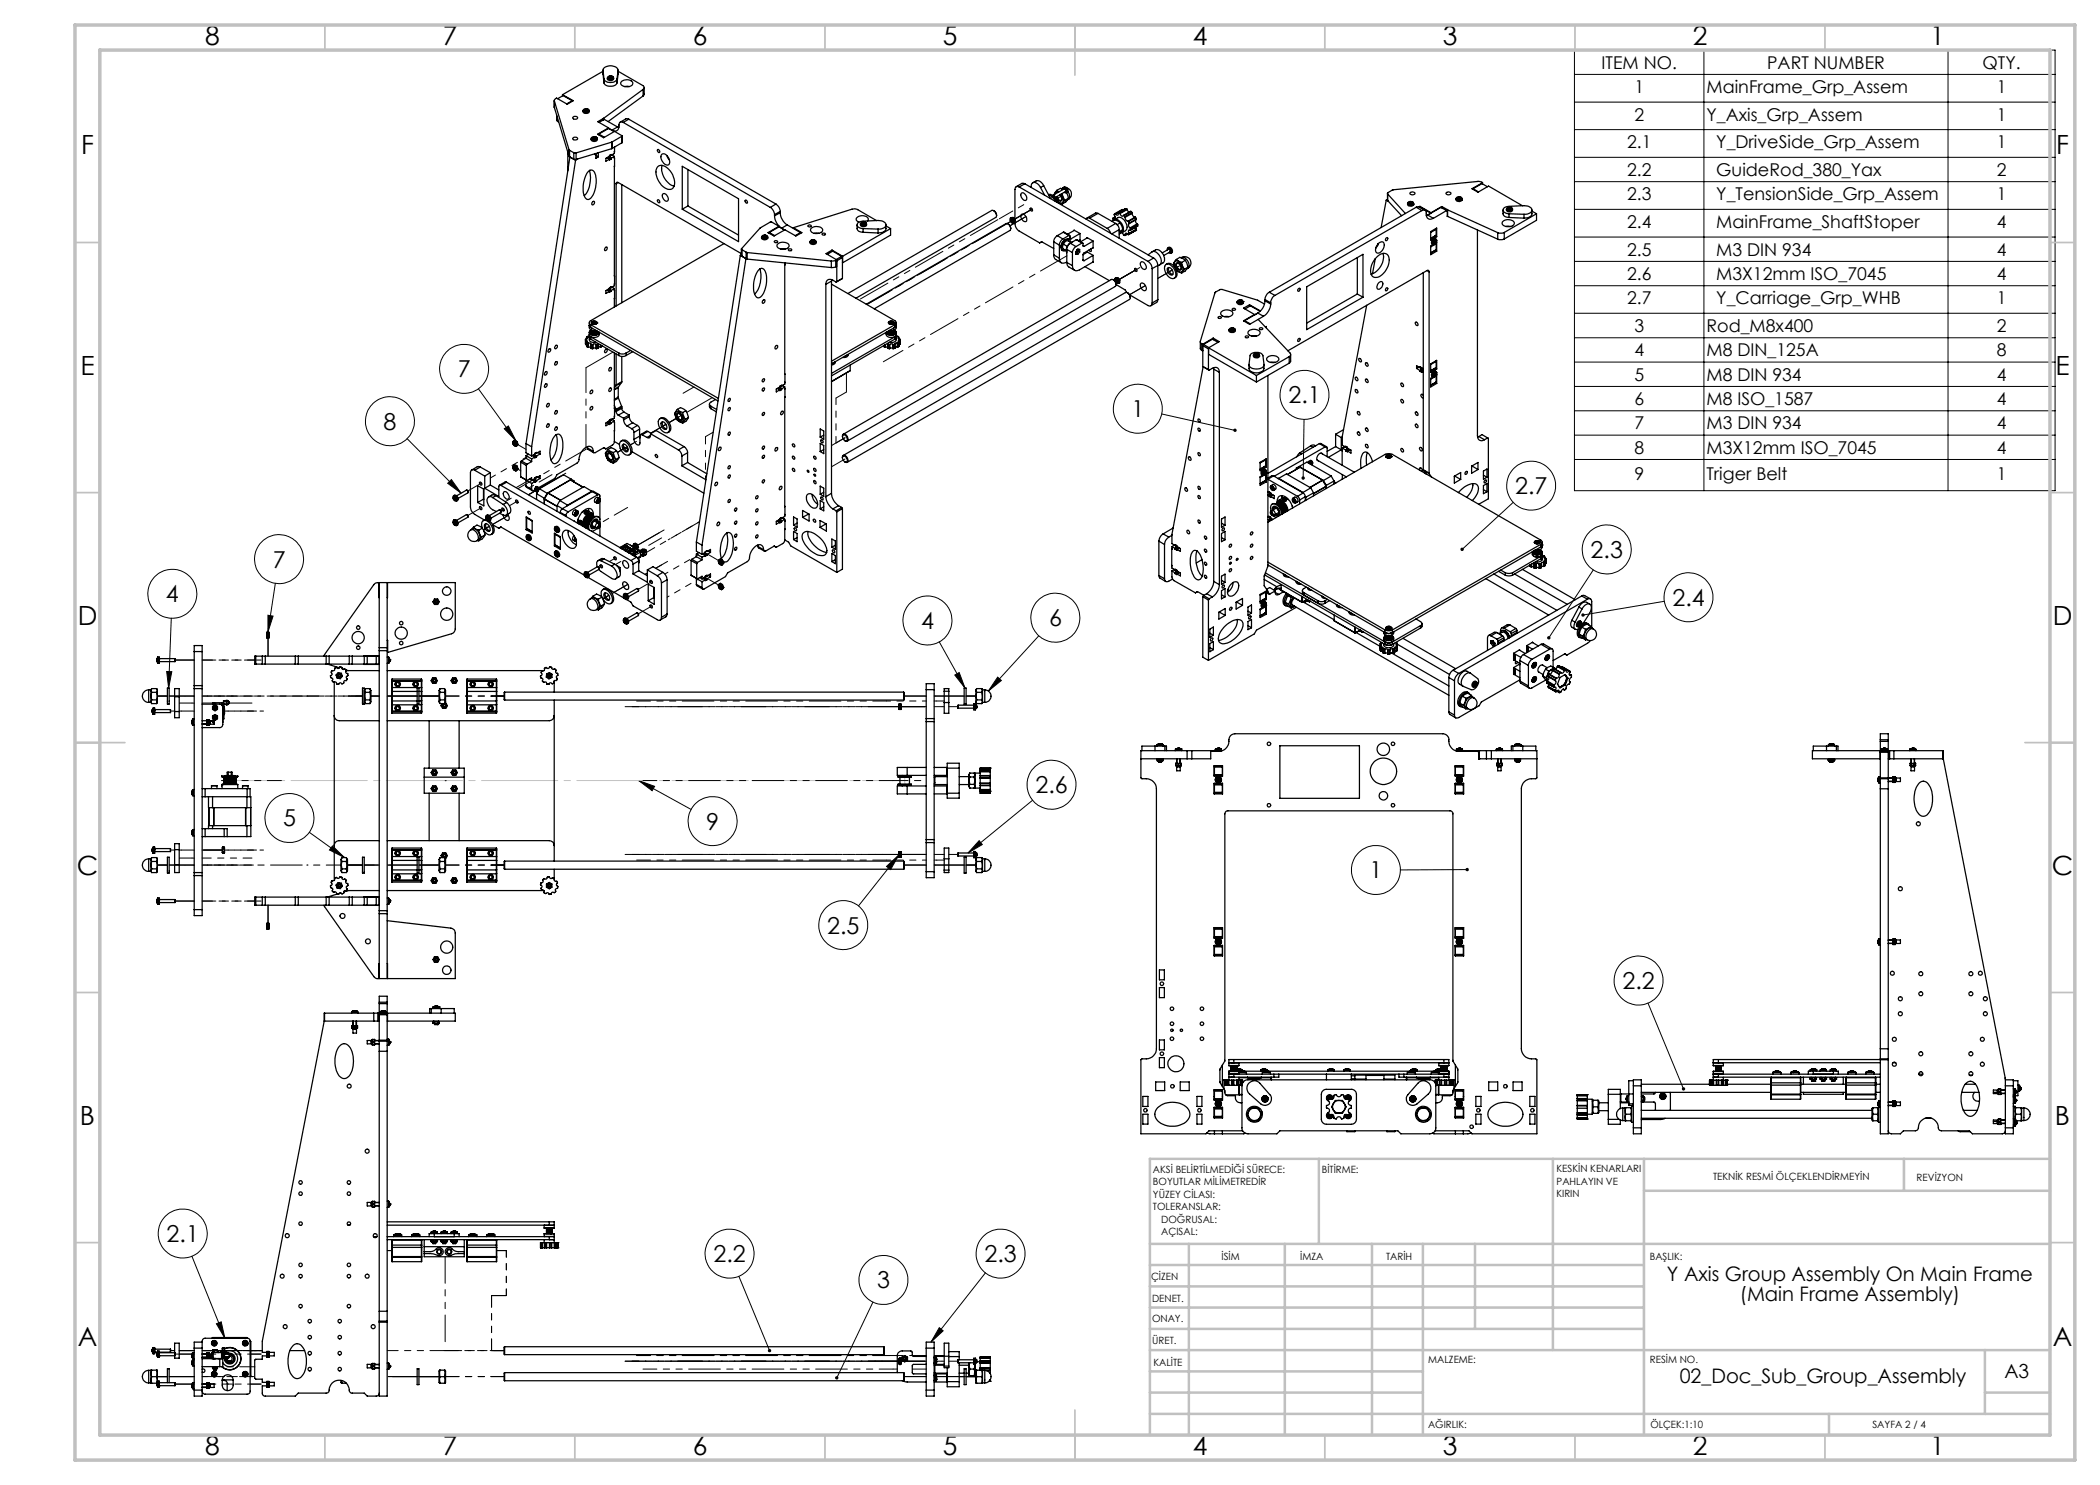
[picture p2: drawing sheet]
<svg xmlns="http://www.w3.org/2000/svg" width="420mm" height="297mm" viewBox="0 0 420 297" stroke-linecap="round" stroke-linejoin="round" font-family="sans-serif">
<defs><g id="words">
<g font-size="5.3">
<text x="41" y="9">8</text>
<text x="88.5" y="9">7</text>
<text x="138.5" y="9">6</text>
<text x="188.5" y="9">5</text>
<text x="238.5" y="9">4</text>
<text x="288.5" y="9">3</text>
<text x="338.5" y="9">2</text>
<text x="386" y="9">1</text>
<text x="16.2" y="30.7">F</text>
<text x="411.2" y="30.7">F</text>
<text x="16.1" y="75">E</text>
<text x="411.1" y="75">E</text>
<text x="15.5" y="125">D</text>
<text x="410.5" y="125">D</text>
<text x="15.4" y="175">C</text>
<text x="410.4" y="175">C</text>
<text x="16" y="225">B</text>
<text x="411" y="225">B</text>
<text x="15.5" y="269.2">A</text>
<text x="410.5" y="269.2">A</text>
<text x="41" y="291">8</text>
<text x="88.5" y="291">7</text>
<text x="138.5" y="291">6</text>
<text x="188.5" y="291">5</text>
<text x="238.5" y="291">4</text>
<text x="288.5" y="291">3</text>
<text x="338.5" y="291">2</text>
<text x="386" y="291">1</text>
</g>
<g font-size="4.7">
<text x="91.6" y="75.5">7</text>
<text x="226.3" y="83.4">1</text>
<text x="257.7" y="80.7">2.1</text>
<text x="76.7" y="85.9">8</text>
<text x="303" y="98.8">2.7</text>
<text x="54.5" y="113.5">7</text>
<text x="318.1" y="111.6">2.3</text>
<text x="33.2" y="120.4">4</text>
<text x="184.2" y="125.8">4</text>
<text x="209.8" y="125.2">6</text>
<text x="334.5" y="121.1">2.4</text>
<text x="207.1" y="158.6">2.6</text>
<text x="56.6" y="165.3">5</text>
<text x="141.2" y="165.9">9</text>
<text x="273.9" y="175.7">1</text>
<text x="165.4" y="186.7">2.5</text>
<text x="324.5" y="197.8">2.2</text>
<text x="33.3" y="248.4">2.1</text>
<text x="142.7" y="252.4">2.2</text>
<text x="175.4" y="257.7">3</text>
<text x="196.9" y="252.4">2.3</text>
</g>
<g font-size="4">
<text x="333.4" y="256.1">Y Axis Group Assembly On Main Frame</text>
<text x="348" y="260.1">(Main Frame Assembly)</text>
<text x="336" y="276.6">02_Doc_Sub_Group_Assembly</text>
</g>
<text font-size="3.9" x="400.9" y="275.5">A3</text>
<g font-size="3.5">
<text x="320.3" y="13.8">ITEM NO.</text>
<text x="353.4" y="13.8">PART NUMBER</text>
<text x="396.5" y="13.8">QTY.</text>
<text x="326.9" y="18.6">1</text>
<text x="341.3" y="18.6">MainFrame_Grp_Assem</text>
<text x="399.4" y="18.6">1</text>
<text x="325.4" y="29.7">2.1</text>
<text x="326.9" y="24.2">2</text>
<text x="341.3" y="24.2">Y_Axis_Grp_Assem</text>
<text x="343.2" y="29.7">Y_DriveSide_Grp_Assem</text>
<text x="399.4" y="24.2">1</text>
<text x="399.4" y="29.7">1</text>
<text x="325.4" y="35.2">2.2</text>
<text x="343.2" y="35.2">GuideRod_380_Yax</text>
<text x="399.4" y="35.2">2</text>
<text x="325.4" y="40.1">2.3</text>
<text x="343.2" y="40.1">Y_TensionSide_Grp_Assem</text>
<text x="399.4" y="40.1">1</text>
<text x="325.4" y="45.6">2.4</text>
<text x="343.2" y="45.6">MainFrame_ShaftStoper</text>
<text x="399.4" y="45.6">4</text>
<text x="325.4" y="51.1">2.5</text>
<text x="343.2" y="51.1">M3 DIN 934</text>
<text x="399.4" y="51.1">4</text>
<text x="325.4" y="56">2.6</text>
<text x="343.2" y="56">M3X12mm ISO_7045</text>
<text x="399.4" y="56">4</text>
<text x="325.4" y="60.9">2.7</text>
<text x="343.2" y="60.9">Y_Carriage_Grp_WHB</text>
<text x="399.4" y="60.9">1</text>
<text x="326.9" y="66.4">3</text>
<text x="326.9" y="71.3">4</text>
<text x="341.3" y="66.4">Rod_M8x400</text>
<text x="341.3" y="71.3">M8 DIN_125A</text>
<text x="399.4" y="66.4">2</text>
<text x="399.4" y="71.3">8</text>
<text x="326.9" y="76.2">5</text>
<text x="341.3" y="76.2">M8 DIN 934</text>
<text x="399.4" y="76.2">4</text>
<text x="326.9" y="81">6</text>
<text x="341.3" y="81">M8 ISO_1587</text>
<text x="399.4" y="81">4</text>
<text x="326.9" y="85.9">7</text>
<text x="341.3" y="85.9">M3 DIN 934</text>
<text x="399.4" y="85.9">4</text>
<text x="326.9" y="90.8">8</text>
<text x="326.9" y="96">9</text>
<text x="341.3" y="90.8">M3X12mm ISO_7045</text>
<text x="341.3" y="96">Triger Belt</text>
<text x="399.4" y="90.8">4</text>
<text x="399.4" y="96">1</text>
</g>
<g font-size="2">
<text x="230.6" y="234.6">AKSİ BELİRTİLMEDİĞİ SÜRECE:</text>
<text x="230.6" y="237.1">BOYUTLAR MİLİMETREDİR</text>
<text x="230.6" y="239.6">YÜZEY CİLASI:</text>
<text x="264.4" y="234.6">BİTİRME:</text>
<text x="311.3" y="234.5">KESKİN KENARLARI</text>
<text x="311.3" y="237">PAHLAYIN VE</text>
<text x="311.3" y="239.5">KIRIN</text>
<text x="342.6" y="236">TEKNİK RESMİ ÖLÇEKLENDİRMEYİN</text>
<text x="383.3" y="236.2">REVİZYON</text>
<text x="230.6" y="242.1">TOLERANSLAR:</text>
<text x="232.2" y="244.6">DOĞRUSAL:</text>
<text x="232.2" y="247.1">AÇISAL:</text>
<text x="244.3" y="252">İSİM</text>
<text x="260" y="251.9">İMZA</text>
<text x="277.2" y="251.9">TARİH</text>
<text x="330" y="251.9">BAŞLIK:</text>
<text x="230.2" y="256.1">ÇİZEN</text>
<text x="230.4" y="260.3">DENET.</text>
<text x="230.4" y="264.4">ONAY.</text>
<text x="230.5" y="268.8">ÜRET.</text>
<text x="230.7" y="273.1">KALİTE</text>
<text x="285.7" y="272.5">MALZEME:</text>
<text x="330" y="272.5">RESİM NO.</text>
<text x="285.6" y="285.5">AĞIRLIK:</text>
<text x="330.1" y="285.6">ÖLÇEK:1:10</text>
<text x="374.5" y="285.6">SAYFA 2 / 4</text>
</g>
</g></defs>
<g fill="none" stroke="#000" stroke-width=".2">
<path d="M314.9 10h96.1v88.1h-96.1zM314.9 14.9h96.1M340.8 10v88.1M389.6 10v88.1M314.9 20.4h96.1M314.9 25.9h96.1M314.9 31.5h96.1M314.9 36.3h96.1M314.9 41.9h96.1M314.9 47.4h96.1M314.9 52.3h96.1M314.9 57.1h96.1"/>
<path d="M95.7 77.7l7.5 10.5M314.9 62.6h96.1M314.9 67.6h96.1M314.9 72.4h96.1M314.9 77.3h96.1M81.4 87.7l10.8 10.9M89.5 96.7l.8-.8 1.9 2.7zM100.9 85.8l.8-.6 1.5 3zM232.3 82.8l14.7 3.3M260.8 83.9l-.2 11.7M314.9 82.2h96.1M314.9 87h96.1"/>
<path d="M314.9 91.9h96.1M55.1 116.7l-1.5 9.7M302.6 100.5l-10.2 9.4M318.7 114l-8.9 13.6M33.3 134.3h1.1l-.7 3.3zM34.3 123.6l-.6 14M53.6 123l1 .2-1 3.2zM187.9 128.4l5.1 9.2M191 135l.8-.5 1.2 3.1zM199.5 135.4l.8 .7-2.6 2.1zM207.8 127.2l-10.1 11M332.9 120.3l-16.3 2.7"/>
<path d="M127.8 156.1l10.4 5.8M127.8 156.1l3.1 1.2-.5 .8zM61.9 166.5l7 5M66.5 169.2l2.4 2.3-3-1.5zM177.3 173.3l2.5-2.3-1.7 2.9zM179.8 171l-8.1 10.2M195.8 168.1l.7 .8-2.9 1.7zM206.5 160.1l-12.9 10.5M293.4 173.9l-13.3 .1M329.6 200.6l7.1 17.2M38.4 251.2l6.6 16.4M147.8 255.3l6.1 14.8"/>
<path d="M197.1 254.6l-10.9 13.8M43.3 264.8l.9-.4 .8 3.2zM174.6 260.4l-7.2 15.2M187.9 265.5l.7 .7-2.4 2.2z"/>
<circle cx="92.8" cy="73.8" r="4.9"/>
<circle cx="260.9" cy="79" r="4.9"/>
<circle cx="78" cy="84.3" r="4.9"/>
<circle cx="227.6" cy="81.8" r="4.9"/>
<circle cx="306.2" cy="97.1" r="4.9"/>
<circle cx="34.5" cy="118.8" r="4.9"/>
<circle cx="55.8" cy="111.8" r="4.9"/>
<circle cx="321.3" cy="109.9" r="4.9"/>
<circle cx="337.7" cy="119.5" r="4.9"/>
<circle cx="185.5" cy="124.1" r="4.9"/>
<circle cx="211.1" cy="123.6" r="4.9"/>
<circle cx="210.3" cy="157" r="4.9"/>
<circle cx="57.9" cy="163.6" r="4.9"/>
<circle cx="142.5" cy="164.2" r="4.9"/>
<circle cx="275.2" cy="174" r="4.9"/>
<circle cx="168.7" cy="185" r="4.9"/>
<circle cx="327.7" cy="196.1" r="4.9"/>
<circle cx="36.5" cy="246.7" r="4.9"/>
<circle cx="145.9" cy="250.7" r="4.9"/>
<circle cx="176.7" cy="256" r="4.9"/>
<circle cx="200.1" cy="250.7" r="4.9"/>
</g>
<path d="M46 155.4v1.4M181 155.5v1.3" fill="none" stroke="#c0c0c0" stroke-width=".2" stroke-dasharray="15.2 1.3 1.3 1.3"/>
<path d="M181 156.1h-135" fill="none" stroke="#c0c0c0" stroke-width=".2" stroke-dasharray="15.2 1.3 1.3 1.3" stroke-dashoffset="6.8"/>
<g fill="none" stroke="#c0c0c0" stroke-width=".35">
<path d="M65 5v5M115 5v5M165 5v5M215 5v10M265 5v5M315 5v5M365 5v5M15 48.5h5M410 48.5h5M15 98.5h5M410 98.5h5M15 148.5h10"/>
<path d="M405 148.5h10M15 198.5h5M410 198.5h5M15 248.5h5M410 248.5h5M65 287v5M115 287v5M165 287v5M215 282v10M265 287v5M315 287v5M365 287v5"/>
</g>
<g fill="none" stroke="#c0c0c0" stroke-width=".5">
<path d="M263.8 231.8v17M310.6 231.8v38.2M328.8 231.8v55.2M328.8 238.2h81.2M380.8 231.8v6.4M410 231.8h-180v55.2M230 248.8h180M230 257.3h98.8M230 253h98.8M237.8 248.8v38.2M257 248.8v38.2M274.4 248.8v38.2"/>
<path d="M284.6 248.8v38.2M295 248.8v17M230 265.8h98.8M230 261.5h98.8M230 278.5h54.6M230 274.3h54.6M230 270h180M397 278.5h13M397 270v12.8M230 282.8h180M365.8 282.8v4.2"/>
</g>
<path d="M15 5h400v287h-400zM20 10h390v277h-390z" fill="none" stroke="#c0c0c0" stroke-width=".7"/>
<path d="M293.2 173.7a.34 .34 0 0 0 .1 .5 .34 .34 0 0 0 .5-.3h-.4h.4a.34 .34 0 0 0-.3-.3 .34 .34 0 0 0-.3 .1zM336.5 217.5l-.1 .1a.34 .34 0 0 0 0 .4 .34 .34 0 0 0 .4 .1l-.1-.3 .1 .3a.34 .34 0 0 0 .2-.5 .34 .34 0 0 0-.5-.1zM309.5 127.3l-.1 .3 .2 .2 .2-.2-.2 .2a.34 .34 0 0 0 .4 0 .34 .34 0 0 0 0-.5 .34 .34 0 0 0-.5 0zM292.2 109.6v.5l.2-.2-.2 .2a.35 .35 0 0 0 .5 0 .35 .35 0 0 0 0-.5 .35 .35 0 0 0-.5 0zM260.5 95.3a.35 .35 0 0 0-.2 .4 .35 .35 0 0 0 .3 .3v-.4v.4l.2-.1a.35 .35 0 0 0 .1-.5 .35 .35 0 0 0-.4-.1zM246.8 85.8a.34 .34 0 0 0 0 .5 .34 .34 0 0 0 .5-.2h-.3h.3v-.1a.35 .35 0 0 0-.2-.3 .35 .35 0 0 0-.3 .1zM316.4 122.8l-.1 .3 .3-.1-.3 .1a.34 .34 0 0 0 .4 .2 .34 .34 0 0 0 .2-.5 .34 .34 0 0 0-.5 0zM43.3 264.8l.9-.4 .8 3.2zM167.1 275.3a.31 .31 0 0 0-.1 .3 .31 .31 0 0 0 .2 .3l.2-.3-.2 .3a.33 .33 0 0 0 .5-.4 .33 .33 0 0 0-.6-.2zM153.7 269.9a.34 .34 0 0 0-.1 .4 .34 .34 0 0 0 .4 .1l-.1-.3 .1 .3a.34 .34 0 0 0 .2-.5 .34 .34 0 0 0-.5 0zM187.9 265.5l.7 .7-2.4 2.2zM89.5 96.7l.8-.8 1.9 2.7zM100.9 85.8l.8-.6 1.5 3zM191 135l.8-.5 1.2 3.1zM199.5 135.4l.8 .7-2.6 2.1zM33.3 134.3h1.1l-.7 3.3zM66.5 169.2l2.4 2.3-3-1.5zM177.3 173.3l2.5-2.3-1.7 2.9zM195.8 168.1l.7 .8-2.9 1.7zM53.6 123l1 .2-1 3.2zM127.8 156.1l3.1 1.2-.5 .8z" fill="#000"/>
<g fill="none" stroke="#000" stroke-width=".25">
<path d="M111.5 19.8l1.1-.7 1.8 1M112.5 18.9l2.2 1.2-1.2 .7-2.2-1.2-.4 .3v.3M112.5 18.9v.3M120.6 14.1a1.42 1.42 0 0 1 2-.9l.7 .3 .3 .6M120.6 14l.2 2.6M120.6 14.1l.2 1.7M120.6 14.2l-8.1 4.7M120.8 15.8a1.56 1.56 0 0 0 2.6 0M120.8 16.6a1.61 1.61 0 0 0 2.6 0M120.8 15.8v.8M121.6 15.3a.66 .66 0 0 1 1.1 .3 .6 .6 0 0 1-.7 .2 .6 .6 0 0 1-.4-.5zM121.8 15.3h.1"/>
<path d="M121.8 15.3l.2 .1M121.8 15.4v.1M121.8 15.3h.2M121.8 15.5h.1M122 15.4h.1M122 15.4h-.2M122 15.2l.1 .1M122 15.2v.1M122 15.6h.1M122 15.3l.1 .2M122.1 15.4l-.3 .1M122.1 15.4h.1"/>
<path d="M122.1 15.4l-.1 .2M122.1 15.3v.1M122.1 15.3h.1M122.1 15.3l.1 .2M122.2 15.2l-.1 .1M122.2 15.2h.1M122.2 15.4h.2M122.2 15.4h.1M122.3 15.3l-.1 .1M122.3 15.3h-.1M122.3 15.3h.1M122.4 15.4h-.2v.2l-.1-.2-.1 .2"/>
<path d="M122.4 15.4h.1M122.6 15.4l.1 .1a.67 .67 0 0 1-.6 .4 .67 .67 0 0 1-.6-.4 .63 .63 0 0 0 .4 .7 .63 .63 0 0 0 .7-.3l.1-.4M123.4 15.8v.8M123.6 14.2l5 2.9a.43 .43 0 0 1 .2 .4 .43 .43 0 0 1-.2 .4M123.6 14l-.2 2.6M123.6 14.1l-.2 1.7M124.2 16.4a1.53 1.53 0 0 1 2.4 .2 1.4 1.4 0 0 1-2.3 .4l-.2-.3zM124.9 17.3h.9M128.6 17.9v1.3M128.6 17.9l-7.9 5.8M128.6 19.2l-7 5.1M128.8 17.5v1.4l-.2 .3"/>
<path d="M110.8 20.1l.1 1.4M110.9 20.2v1.3M110.9 20.2l2.9 9.7M110.9 21.5l2.9 9.8M111.3 23.1v.9l.4 .4M113.6 30.4v3.8M113.8 29.9l.1 .2M113.8 31.3l.1 .1M113.8 29.9v1.4M113.9 30.1l.9 .4M113.9 30.1v1.3M113.9 31.4l.9 .5"/>
<path d="M114.4 20.1l-1.1 .7M114.4 20.1l.1 .1M114.6 27.6a.5 .5 0 0 1 .5-.2 .5 .5 0 0 1 .4 .4 .51 .51 0 0 1-.5 .2 .51 .51 0 0 1-.4-.4zM114.7 23.4l.5-.1 .3 .2a.47 .47 0 0 1-.5 .3 .47 .47 0 0 1-.4-.3zM114.8 30.5l.4 .1M114.8 31.9h.4M114.8 30.5v1.4M115.1 32.1l-8.8 57.3M115.1 32.1l-1.1-.7-8.8 57.3M115.2 30.6v1.3M115.5 31.8l-.4 .3M116.6 22.1a.66 .66 0 0 0 .6 .4 .66 .66 0 0 0 .6-.4 .64 .64 0 0 1-.5 .6 .64 .64 0 0 1-.7-.4z"/>
<path d="M116.7 21.9a.61 .61 0 0 1 .6-.2 .61 .61 0 0 1 .5 .5 .65 .65 0 0 1-1.1-.2zM116.9 22h.1M116.9 21.9h.3M116.9 21.9h.2M116.9 21.9h.1M117.1 21.8l.1 .2M117.1 21.8h.1M117.1 21.8l.1 .1M117.1 21.9l-.2 .1M117.1 21.9v.1M117.2 22h-.3M117.2 22h.1"/>
<path d="M117.2 22l-.1 .2 .1-.2M117.2 21.9v.2M117.2 22l.1 .2M117.3 21.9h.2M117.3 21.9h.1M117.3 21.9v-.1v.2M117.3 21.9v.1M117.3 22.2h.1M117.4 21.8h.1M117.5 22h-.2v.2M117.5 22h.1M117.5 21.9h-.2l.2 .1"/>
<path d="M117.5 21.9h.1M117.5 34.4a.78 .78 0 0 1 .9-.4 .78 .78 0 0 1 .6 .8 5.2 5.2 0 0 1-1.1 5 .89 .89 0 0 1-1.2-1 6 6 0 0 1 .8-4.4zM117.9 34.1a5.6 5.6 0 0 1-1.1 5M118.3 27.7a.6 .6 0 0 0 .6 .6 .6 .6 0 0 0 .6-.6M118.3 27.5v.1a.57 .57 0 0 0 .6 .5 .57 .57 0 0 0 .5-.5v-.1M118.4 27.4a.53 .53 0 0 1 .6-.1 .53 .53 0 0 1 .3 .5 .62 .62 0 0 1-1-.3zM118.6 27.5h.2M118.6 27.5h.1M118.6 27.7h.1M118.7 27.4l.1 .1M118.7 27.4h.1M118.7 27.5l-.1 .2"/>
<path d="M118.7 27.5l.1 .1M118.8 27.7h.1M118.8 27.6l-.2 .1M118.8 27.6h.1M118.8 27.6v.1M118.8 27.5h.1M118.8 27.5v.2M118.9 27.6l-.1 .1M118.9 27.6h.1M118.9 27.6l.1 .1M118.9 27.4v.1M118.9 27.4l-.1 .1"/>
<path d="M118.9 27.4v.2M118.9 27.5h.1M118.9 27.6h.2M118.9 27.5l.2 .1M118.9 27.3h.1M118.9 27.5v.1M119 27.7h.1M119 30.7v.2l.2-.1M119 30.8h.2M119.1 27.5h-.2M119.1 27.5h.1M119.1 27.4h.1"/>
<path d="M119.1 27.6h.1M119.2 30.8v.9l.5-.3M119.2 31.1l.5 .3M119.6 30.5h.1M119.7 30.5v.9M119.7 30.5h.1M119.8 26.8l1.1 .6M119.8 26.8l-.1 .1M119.8 24.5l1.1-.6 2.6 1.5M120.6 23.7l-1 .6 2.1 1.3M120.6 23.7v.3M120.7 23.7h-.1"/>
<path d="M120.7 23.7v.3M121.4 31.6l.5 .3M121.6 31.4l-.1 .2M121.7 25.6l-2.2 1.2 1.2 .7 2.2-1.2 1.5 .8v.2M121.7 25.6v.1M121.7 25.6l.7 .4M121.8 31.3v.1M121.9 31.6l.3 .2M122 31.5l.2 .1M122 31v.3M122 31.3l-.4 .4 .2-.3M122 31.3l-.2 .1"/>
<path d="M122.1 31l.1 .1M122.2 31l-.2 .2M122.2 31.1v-.2l-.3 .2v.2l-.7 .4v.5l.7-.3M122.2 31.6v.2M122.2 31.8l-.3 .2v-.1M122.3 28.4l-7.1 2.2M122.3 28.4v1.3M122.3 29.7l-7.1 2.2M122.4 28.4h-.1M122.4 29.7h-.1M122.4 28.4v1.3M122.6 30.9l-.2 .1 .5 .3"/>
<path d="M122.8 26.3l-1.1-.6-1.9 1.1M122.9 31.3v.3M122.9 31.3l-.7 .3M122.9 31.6v1.7M122.9 30.3v.4l-.7 .4M122.9 33.2v22M122.9 29.4v1M123.2 36.8v24.4M123.5 25.4l-1.1 .6M123.5 25.4l.3 .1M123.6 36.5a.26 .26 0 0 0-.3 0 .26 .26 0 0 0-.1 .3M123.6 36.5l24.7 14.2"/>
<path d="M123.6 36.5l-.4 .3M124.4 27.3l-2 1.1M124.4 27.3v1.3M124.4 36.9v23.6M124.4 28.6l-2 1.1M124.4 27.2v1.4M124.6 24.5a.58 .58 0 0 0-.7 0 .58 .58 0 0 0-.1 .7 .86 .86 0 0 1-.4 .9 .86 .86 0 0 1-1-.1M124.6 24.5l29.5 17M125.8 23.8h-.6l-1.2 .6M125.8 23.8l-1.2 .7M125.8 23.8l29.4 17M131.6 29.9a.31 .31 0 0 1 .3 .2 .31 .31 0 0 1-.2 .4l-.2-.3z"/>
<path d="M131.6 33.3a1.67 1.67 0 0 1 2.2 .6 3.1 3.1 0 0 1 .7 3.8 1.72 1.72 0 0 1-2.2-.7 3.5 3.5 0 0 1-.9-3.5zM132.4 30.8a1.44 1.44 0 0 1 1.5 1.8 .71 .71 0 0 1-.7 .4 .71 .71 0 0 1-.6-.6l-.4-.8v-.5zM132.4 33.1a3.7 3.7 0 0 0 2.4 4.1M132.6 38.8a.91 .91 0 0 1 1.1 1.1l-.1 .2a.79 .79 0 0 1-1.1-.7zM133.3 31.1l.6 .9M136.5 33.3l11.2 6.5v8.5l-11.2-6.5zM137.6 33.9v7.3M203.8 37.4a.53 .53 0 0 0-.6 0 .53 .53 0 0 0-.2 .5v6M203.8 37.4l25.8 14.9M204.3 38.7a.9 .9 0 0 1 1.1 1.1 .37 .37 0 0 1-.3 .3 .37 .37 0 0 1-.4-.1l-.4-.6-.1-.4zM205 36.8l-.6-.1-1.2 .7M205 36.8l-1.2 .6"/>
<path d="M205 36.8l25.7 14.8M206.3 37.5a.72 .72 0 0 1 .3-.9 .72 .72 0 0 1 .9 .2l.6 .7M206.6 36.5a1.32 1.32 0 0 1 1.1-.3l.5 .2 .5 .7M208.1 37.5l.8 1.5M208.7 37.1l-.6 .4M208.7 37.1l1.4 2.6M209.7 38.9h.4l.5 .2M209.8 39l.5 .3 .8 1M210.5 39.2a.24 .24 0 0 1 .4 0 .24 .24 0 0 1-.2 .4v-.1M210.6 39.2l.1-.1a.21 .21 0 0 1 .2 .2 .21 .21 0 0 1-.2 .2zM211 39.5l.5 1M211 39.5l.1 .3"/>
<path d="M211 39.5l.1 .2M211.4 38.1l-.5 .8M211.4 38.1l.4 .3M211.7 38.4h-.2a.47 .47 0 0 0-.6 .5M211.9 39a.67 .67 0 0 1 .2 1.1l-.5-.3-.2-.5M212 39a.84 .84 0 0 1 .2 1.2l-.5-.1-.5-.7M212.2 38.8a1.33 1.33 0 0 1 .2 1.8h-.5l-.6-.6M212.4 38.7l.6 1.4M212.5 37.6l-.2 .1M212.5 37.8l-.4-.1-.7 .4M212.6 37.9v-.3a.61 .61 0 0 1 .7 .1 .61 .61 0 0 1 .1 .7l-.2 .2-.3-.2M212.6 37.6l-.2 .1"/>
<path d="M212.7 37.5a.62 .62 0 0 1 .8 .2 .62 .62 0 0 1-.2 .9l.4 1M212.8 37.8a.31 .31 0 0 1 .3 .1 .31 .31 0 0 1 0 .4M213.1 38.3a.35 .35 0 0 0-.3-.5l-2.2 1.2M213.1 38.3l-2.2 1.3M213.4 37.6a1.26 1.26 0 0 1 .9 1 1.26 1.26 0 0 1-.6 1.3M213.6 38.3l.3 1-.2 .6M213.7 39.6a2.15 2.15 0 0 1-1.3 1.2M213.7 39.9l-.2 .1M213.7 39.6l-.7 .5M277.5 38.7v1.4M277.5 39.9l-.3 .1M277.5 38.8v1.3"/>
<path d="M277.5 38.8l3.6 3.9M282 38.6a.54 .54 0 0 1 .6-.2 .54 .54 0 0 1 .4 .4 .54 .54 0 0 1-.6 .2 .54 .54 0 0 1-.4-.4zM289.2 38.6a.52 .52 0 0 1 .6-.2 .52 .52 0 0 1 .4 .4 .51 .51 0 0 1-.6 .2 .51 .51 0 0 1-.4-.4zM291.2 39.7a.65 .65 0 0 0 .6 .4 .65 .65 0 0 0 .6-.4 .6 .6 0 0 1-.6 .6 .6 .6 0 0 1-.6-.6zM291.3 39.5a.58 .58 0 0 1 .6-.2 .58 .58 0 0 1 .4 .5 .65 .65 0 0 1-1-.2zM291.5 39.5l.2 .1M291.5 39.6h.1M291.6 39.5h.1M291.6 39.5h-.1M291.7 39.6h.1M291.7 39.4h.1M291.7 39.4v.1"/>
<path d="M291.7 39.6h-.2M291.7 39.4l.1 .1M291.7 39.6v.2l.1-.2 .1 .2M291.7 39.6v.1M291.7 39.5l.1 .2M291.8 39.5v.1M291.9 39.6v.2M291.9 39.6h.1M291.9 39.5v.1M291.9 39.6l.2 .1M291.9 39.5h.1M291.9 39.4v.1"/>
<path d="M291.9 39.4l-.1 .1M291.9 39.4v.2M291.9 39.8h.1M291.9 39.5l.2 .1M292.1 39.6v.1M292.1 39.5h-.2M292.1 39.5h.1M294.6 37.7l1.1 .7M294.6 37.7v.1M296.5 36.5l-.9-.2-16.9 1.7-1.1 .5-.1 .3M296.5 36.5l-2.1 1.2 1.2 .7 2.1-1.2 6.8 4M296.5 36.5v.3"/>
<path d="M297.5 37.4l-1.1-.7-1.8 1M118.4 40.5l.2-.2a.34 .34 0 0 1 .4 .3 .34 .34 0 0 1-.4 .4l-.2-.1zM121.1 49.5l.2-.1a.38 .38 0 0 1 .1 .5 .38 .38 0 0 1-.5 .2zM121.4 58l.5 .3M121.6 57.9l-.1 .2M121.8 57.8v.1M121.9 58.1l.3 .2M122 57.9l.2 .2M122 57.5v.3M122 57.8l-.4 .4 .2-.3M122 57.8l-.2 .1M122.1 57.4l.1 .1"/>
<path d="M122.2 57.5l-.2 .1M122.2 57.5v-.1l-1 .7v.6l.7-.4M122.2 58.1v.2M122.2 58.3l-.3 .2v-.2M122.6 57.4h-.2l.5 .3M122.9 57.7v.4M122.9 57.7l-.7 .4M122.9 55.1v1.8M122.9 58v1.8M122.9 56.8v.3l-.7 .4M122.9 59.7v1.7M131.5 40a.32 .32 0 0 1 .4 .1 .32 .32 0 0 1-.1 .5l-.3-.4z"/>
<path d="M137.6 41.2l-1.1 .6M137.6 41.2l10.1 5.8M144.8 48.7l-26.7 15.4a.43 .43 0 0 0-.2 .4 .43 .43 0 0 0 .2 .4M148.1 51.1l1.1 .6-8.8 57.3M148.1 51.1l-8.8 57.3M148.3 49.8v1.3l.1 .2M148.3 50.9l-.2 .2M148.4 49.9l.8 .5M148.4 49.9v1.4M148.4 51.3l.8 .4M149.1 40a.34 .34 0 0 1 .3 .2 .34 .34 0 0 1-.1 .4l-.3-.3zM149.2 50.4l.2 .1"/>
<path d="M149.2 51.7l.2 .1M149.2 50.4v1.3M149.4 50.5l16.9 1.7M149.4 50.5v1.3M149.4 51.8l16.9 1.7M151.7 54.1a.76 .76 0 0 1 .8-.4 .76 .76 0 0 1 .6 .7 5.3 5.3 0 0 1-1.1 5.1h-.2a1.22 1.22 0 0 1-1.1-1.3 6 6 0 0 1 1-4.1zM152 53.8a5.3 5.3 0 0 1-1.1 5M152.3 47.3a.66 .66 0 0 0 .6 .4 .66 .66 0 0 0 .6-.4 .63 .63 0 0 1-.4 .7 .63 .63 0 0 1-.7-.2zM152.4 47.2a.64 .64 0 0 1 1.1 .2 .67 .67 0 0 1-1.1-.1zM152.6 47.2v.1M152.7 47.4h.1M152.7 47.1l.2 .1"/>
<path d="M152.7 47.1h.1M152.9 47.2h-.3M152.9 47.2l-.3 .1M152.9 47.2l-.2 .2M152.9 47h.1M152.9 47.2v.1M152.9 47.3l-.2 .1M152.9 47.3h.1M152.9 47.3v.1M152.9 47.4h.1M152.9 47.1h.1M152.9 47.1v.1"/>
<path d="M152.9 47.2h.1M152.9 47.2v.2M152.9 47.1v.3M152.9 47h.2M153 47.3v.1M153 47.3h.1M153 47.3l.1 .1M153 47.2h.1M153 47.1v.1M153 47.2v.2M153 47.1l-.1 .3M153 47.2l.1 .2"/>
<path d="M153 47.2l.2 .1M153 47.2h.2M153 47.2v.1M153.1 47.4h.1M153.1 47.1l-.1 .1M153.1 47.1h.1M153.2 47.2v.1M153.8 46.5l1.1 .6M153.8 46.5v.1M154.1 41.5a1.88 1.88 0 0 1 .8 1.4M154.9 48.3a.35 .35 0 0 1 .3-.2 .35 .35 0 0 1 .3 .3 .34 .34 0 0 1-.4 .2 .34 .34 0 0 1-.2-.3zM154.9 43.2a3.2 3.2 0 0 0 1.4 2.4"/>
<path d="M154.9 42.9v.3M155.2 40.8a1.87 1.87 0 0 1 .8 1.5M155.2 40.8l-1.1 .7M155.4 48.9a1.55 1.55 0 0 1 2.4 .1v.2a1.53 1.53 0 0 1-2.4 .1zM155.8 45.3l-1.7-.9-2 1.1-3.8 4.3 .1 .1M155.8 45.3l-2.2 1.2 1.2 .7 2.2-1.2 2.2 1.2 1.2-.7-1.7-1M155.8 45.3v.1M155.8 45.4l1.1 .6-.6-.4M155.8 45.4l-2 1.1M156 42.5a3.2 3.2 0 0 0 1.4 2.5M156 42.5l-1.1 .7M156 42.3l-1.1 .6"/>
<path d="M156 42.3v.2M156.1 49.8h1M157 52.9v22M157 52.6v.4M157 49.8h.1M157.4 45l-1.1 .6M157.4 45l2.7 1.5M157.7 49.9a.31 .31 0 0 1 .4-.2 .31 .31 0 0 1 .2 .4h-.5zM158.7 45.5v.2M160.1 46.5l-1.1 .6M160.1 46.5l.1 .1M161.6 45.1a.39 .39 0 0 1 .6 .2 .39 .39 0 0 1-.6-.2z"/>
<path d="M162 48.3a.68 .68 0 0 0 1.2 0 .66 .66 0 0 1-.4 .6 .66 .66 0 0 1-.8-.2zM162.1 48.1a.55 .55 0 0 1 .6-.2 .55 .55 0 0 1 .4 .5 .61 .61 0 0 1-1-.2zM162.1 45.8a1.59 1.59 0 0 1 2.4 .1 1.11 1.11 0 0 1-1.4 .8l-.8-.2-.2-.4zM162.3 48.2h.1M162.3 48.2h.2l-.2 .1M162.3 48.3h.1M162.4 48.3l.2-.1v.2M162.5 48l.1 .1M162.5 48v.1M162.5 48v.2M162.5 48.1h.1M162.5 48.1l-.2 .1"/>
<path d="M162.6 48.4h.1M162.6 48.1h.1M162.6 48.1v.2M162.6 48.2v.2M162.6 48.2h.1M162.6 48.1l.1 .1M162.7 48v.1M162.7 48h.1M162.7 48l-.1 .1M162.7 48.2l.1 .1-.2-.1M162.7 48.2h.1M162.7 48.2h.2"/>
<path d="M162.7 48.2v.1M162.8 48.1l-.1 .1M162.8 48.1h-.1M162.8 46.7h1M162.8 48.1h.1M162.9 48.2h.1M164.5 46.7h.5a.26 .26 0 0 1-.3 .3 .26 .26 0 0 1-.2-.3zM165.2 56.9v42.4M165.5 50.9l1-.7 1.8 1.1M166.3 52.2v1.3M166.3 56.8l12.7 7.3a.43 .43 0 0 1 .2 .4 .43 .43 0 0 1-.2 .4M166.3 56.2l-1.1 .7"/>
<path d="M166.3 56.2v42.5M166.3 55.9v.3M166.4 50l-1.2 .7 2.1 1.3M166.4 50l2.1 1.3M166.4 50v.3M167.1 52l-.8 .2M167.1 53.3l-.8 .2M167.1 52v1.3M167.2 56.4a1.63 1.63 0 0 0-1.6-.5l-.3 .4-.1 .6M167.3 52h-.2M167.3 52v1.3h-.2M167.3 52.1l.1 .1"/>
<path d="M167.4 52.2v4.1l-.2 .1M168.3 51.3l-1 .6M168.3 51.3l.2 .2-1.1 .7M168.5 52.5v.1M168.5 55.7l-1.3 .7M168.5 55.7l-.2 .1M168.5 51.3v4.4M169.6 58.7l28.8-16.6a.95 .95 0 0 1 .7 1.4l-27.9 16.2M171.4 45v.9a1.05 1.05 0 0 0 1.2 .6M172.2 44.5a.55 .55 0 0 1 .6-.2 .55 .55 0 0 1 .4 .5 .61 .61 0 0 1-1-.2zM172.4 44.6h.1M172.4 44.6h.2"/>
<path d="M172.5 44.5h.2M172.5 44.5l.1 .1M172.5 44.5h.1M172.6 45.7h-.3a.72 .72 0 0 1-.9-.7 .72 .72 0 0 1 .9-.7l3.3-.2a1.31 1.31 0 0 1 1.6 1l-.4 .5-1.2 .2M172.6 44.6h.1M172.6 44.6l-.2 .1 .3-.1M172.6 44.6h-.2M172.6 44.6v.1M172.6 45.7v.8M172.6 45.7l3 .1M172.6 46.5l3 .1M172.7 44.8h.1"/>
<path d="M172.7 44.6h.1M172.7 44.6l-.1 .2zM172.7 44.5h.1M172.7 44.4v.1M172.7 44.4h.1M172.7 44.4v.4M172.8 44.6h.1M172.8 44.6l.1 .2-.2-.2M172.8 44.6h.2M172.8 44.6v.1M172.9 44.5l-.1 .1M172.9 44.5h-.2"/>
<path d="M172.9 44.5v.1M173 44.6h.1M173.2 44.5l.1 .1a.64 .64 0 0 1-.6 .5 .64 .64 0 0 1-.6-.4 .64 .64 0 0 0 .5 .6 .64 .64 0 0 0 .7-.4v-.2M173.5 44.2l.2-.3a1.39 1.39 0 0 0-2.5-.1l.1 .3 .5 .3M175.3 44.1l-3.9-2.2-.5-.1-12.2 3.7M175.6 45.8v.8M177.2 45v.7a1.38 1.38 0 0 1-1.6 .9M177.2 45.2l.9 .5M178.1 45.7l-9.6 5.6M178.1 45.7v1.3l-9.6 5.6M198.8 42.2l.4 .4 .1 .5M201.6 44.8a1 1 0 0 1 .5 .9"/>
<path d="M202.1 43.6a.7 .7 0 0 0 .7 1M202.1 43.8a.46 .46 0 0 1 .5 .2 .46 .46 0 0 1 0 .6l-.4-.2zM202.2 43.9a.3 .3 0 0 1 .4 .2 .3 .3 0 0 1-.1 .3l-.3-.2zM202.2 44l.1-.1a.21 .21 0 0 1 .3 .2 .21 .21 0 0 1-.2 .2zM202.5 43.6h-.4M202.5 43.6l.3 .5M202.6 43.5l.4 .5M202.6 43.5l-.5 .1M202.6 43.5l-.1 .1M202.8 44.1v.5M203 44.5a1.87 1.87 0 0 0 .8 1.7l4.1 2.4 .5-.2 2.3 1.3M203 44v.5"/>
<path d="M203 44.5l-.2 .1M203 44l-.2 .1M204.3 42.9a.91 .91 0 0 1 1.1 1.1l-.1 .2a.9 .9 0 0 1-1-.3 .9 .9 0 0 1 0-1zM206.1 41.6a.34 .34 0 0 1 .3 .2 .34 .34 0 0 1-.1 .4l-.3-.3zM210.7 51l.3 .7 1.3 .9M210.7 48.4l1.2 .6M210.7 51l1.2 .6M210.7 48.4v2.6M211.4 40.2l1 .6M211.5 47.1a1.38 1.38 0 0 0-.8 1.3M211.5 47.1l1.1 .7M211.9 51.6a.87 .87 0 0 0 .4 1 .87 .87 0 0 0 1.1-.2"/>
<path d="M211.9 49v2.6M212.4 48.7l-.2 .8M212.4 48.7h.1M212.4 48.7l-.2 .8 .1 .4 .2 .2M212.4 48.7l.1 .1M212.5 48.8a.83 .83 0 0 0-.3 .8 .83 .83 0 0 0 .7 .6l.2-.1M212.6 47.8a1.6 1.6 0 0 0-.7 1.2M212.7 46.5l1.2 .6M212.7 46.5l1.1 .6M212.7 46.5l-1.2 .6M212.7 48.8l-.2 .5 .1 .4 .6 .4M212.7 48.8l.7 .5"/>
<path d="M213 40.1l-.6 .7M213.1 47.9l-.7 .8M213.1 47.9h.1M213.4 52.5l.2 .8 1.3 .7M213.4 49.9v.4M213.4 49.9l1.1 .6M213.4 52.5l1.1 .6M213.4 49.9v2.6M213.4 49.3l-.2 .8 .2 .4M213.4 49.3h.1M213.8 47.1l.2 .1v.4M213.8 47.1l-1.2 .7"/>
<path d="M213.9 47.9a1.08 1.08 0 0 0-1.5 .8M214 47.6l.2 .2M214.1 48.6a1.6 1.6 0 0 0-.7 1.3M214.1 48.6l1.1 .7M214.1 48.4a.65 .65 0 0 0-.6-.6 .65 .65 0 0 0-.7 .5l-.3 .5M214.2 48.5l-.8-.3-.7 .6M214.5 50.5v2.6M214.5 48.4l-.7 .4-.4 .5M214.8 46.1l1.2 .6M214.9 46.1l-1.4 .7M215.2 50.4h.1M215.2 49.3a1.62 1.62 0 0 0-.7 1.2"/>
<path d="M215.2 50.7l.3 .2M215.3 47.9l1.2 .7M215.3 47.9l1.1 .7M215.3 47.9l-1.2 .7M215.4 50l.1 .1a.23 .23 0 0 1-.1 .2 .23 .23 0 0 1-.2 .1v-.1M215.4 49.9a.36 .36 0 0 1-.2 .6M215.5 49.8a.55 .55 0 0 1-.3 .9M215.5 49.8l-.3 .5v.5l.3 .1M215.5 49.8l.4 .1v.5M215.6 50.2l-.4 .5M215.6 50.2l.3 .2M215.7 49.8l-.1 .4"/>
<path d="M215.9 50.4l-.4 .5M216 46.7l-1.8 1.1M216 48l-.2 .2M216 46.7l-.1 1.3M216.4 48.6h.2v.5M216.4 48.6l-1.2 .7M216.6 49.1l.2 .2M216.6 52l.2 .1M216.6 50.9v1.1M217 53.3l4.9 2.8M217.4 47.6v-.1l1.2 .7M217.4 50.5v-.1l1.2 .7"/>
<path d="M217.5 47.6l-1.4 .8M217.5 50.4l-.9 .5M217.9 43.6h-.4l-.3 .2M217.9 43.6l3.5 2.1M218.1 49.8l.2 .2-.1 .3-.4-.3M218.6 52.4l-2.7 1.6a.88 .88 0 0 1-1 0 .88 .88 0 0 1-.4-.9M218.6 49.5l-1.8 1.1-.2 .3M218.6 48.2l-1.8 1.1M218.6 51.1l-1.8 1M218.6 51.1l-.1 1.3M218.6 48.2l-.1 1.4M219.6 42.7l-.5-.1-1.7 1"/>
<path d="M219.6 42.7l-1.7 .9M219.6 42.7l3.5 2M221.4 45.7l.3 .2 .4 .7M222.4 44.3l.6-.3 1 .6M222.6 43.6l.4-.2-.3 .2M222.6 55.9a1 1 0 0 1 .6 1l1.8 1.1 .4 .5M222.7 43.6l-.1 .4 .1 .1a.89 .89 0 0 1 1.4 .3 1.47 1.47 0 0 1 .2 2.2h-.2M222.9 44l.7-.5a1.79 1.79 0 0 1 1.7 2.4l-.9 .6M223 55.7v.5M223 56.3v-.4a.41 .41 0 0 1 .5 .2 .41 .41 0 0 1-.1 .5l-.3-.2M223.1 42.8l-.1-.1-.2 .3a.35 .35 0 0 1 .2 .4 .35 .35 0 0 1-.3 .2M223.1 56.4l.2 .3h.5"/>
<path d="M223.1 56a.3 .3 0 0 1 .3 .1 .3 .3 0 0 1-.1 .4l-.2-.2zM223.1 44.7a1.38 1.38 0 0 1 .7 1.2M223.1 56.4h.1M223.1 44.7l-1.7 1M223.2 56a.22 .22 0 0 1 .3 .2 .22 .22 0 0 1-.2 .2zM223.3 55.7h-.3M223.3 55.7l.5 .5M223.6 55.6l.3 .5M223.6 55.6l-.6 .1M223.6 55.6l-.3 .1M223.7 42.5l-.2 .5-.4-.2M223.7 42.5l.2 .1"/>
<path d="M223.8 56.2v.5M223.8 46.1l.1 .2M223.8 45.9v1.8M223.8 45.9l-1.4 .9M223.9 42.6l.1 .1M223.9 56.1v.4l-.1 .2M223.9 46.3l-.1 .1M223.9 56.1l-.1 .1M224 42.7a.39 .39 0 0 0 .2 .5 .39 .39 0 0 0 .5-.1h.1M224 44.6l.5 1.3M224 44.6l-.6 .3M224.4 46.5l.4 .6 .2-.1"/>
<path d="M224.5 42l-.1-.1-1.4 .8M224.5 42l-1.4 .8M224.5 42h.1M224.5 45.9l-.7 .9M224.5 45.9l-.6 .4M224.8 43.1l.2 .2M225 43.3v.2M225 43.5a.68 .68 0 0 0 .6 .7M225.1 41.7l.3 .1M225.1 41.7l-1.4 .9M225.1 41.7l-1.4 .8M225.4 41.8v.1"/>
<path d="M225.4 41.8l-1.5 .8M225.4 41.9l.4 .5M225.4 41.9l-1.4 .8M225.5 58.6l.5 .4 .1 .5M225.5 46.8l-.5 .2M225.5 46.8l-.5 .3M225.6 44.2l.1 .1M225.7 46.9h-.1a.31 .31 0 0 0-.3-.3 .31 .31 0 0 0-.3 .4M225.7 44.3l.1 .3M225.8 46.7v.1M225.8 44.6v.1a.51 .51 0 0 0 .2 .9M225.8 46.8l-.1 .1"/>
<path d="M225.9 58.9l3.7 2.2a.53 .53 0 0 0 .6 0 .53 .53 0 0 0 .2-.5M226 45.6l.1 .1M226.1 45.7v.3M226.1 46a.26 .26 0 0 0-.4 0 .26 .26 0 0 0 0 .4l.1 .3M226.2 42.3l.2 .2M226.2 42.3l-1.5 .8M226.2 42.3l-1.4 .8M226.4 42.5l.1 .1M226.4 42.5l-1.4 .8M226.5 42.6a.63 .63 0 0 0 .5 .8M226.5 42.6l-1.5 .9M227 53.7a.31 .31 0 0 1 .4 .2 .31 .31 0 0 1-.2 .4l-.3-.3z"/>
<path d="M227 43.4l.1 .1M227 43.4l-1.4 .8M227.1 45.5l.2 .3M227.1 43.5l.2 .3M227.1 46.1h.1M227.1 46.1l-1.4 .8M227.1 43.5l-1.4 .8M227.2 44v.4l.2 .4M227.3 43.8l-1.5 .9M227.3 45.8v.2M227.3 46l-.2 .1M227.3 43.8l-1.5 .8"/>
<path d="M227.3 45.8l-1.5 .9M227.3 46l-1.5 .8M227.4 44.8l.1 .1M227.4 44.8l-1.4 .8M227.5 44.9v.3M227.5 45.2l-1.4 .8M227.5 44.9l-1.4 .8M228.2 56.7a.91 .91 0 0 1 1.1 1.1l-.1 .2a.79 .79 0 0 1-1.1-.7zM228.2 52.5a.91 .91 0 0 1 1.1 1.1 .59 .59 0 0 1-.7 .2 .59 .59 0 0 1-.4-.6l-.1-.2zM229.6 52.3a1.74 1.74 0 0 1 .8 1.4M229.6 51l.8-.6a1.47 1.47 0 0 1 1.8 1.2v.9a.73 .73 0 0 1-.6 .6M230.4 53.7v6.9"/>
<path d="M230.5 50.3l.6-.3a1.77 1.77 0 0 1 1.7 2.3l-.8 .6M230.7 51.6a1.87 1.87 0 0 1 .9 1.5M230.7 51.6l-1.1 .7M231.6 59.9l-.3 .6-1.1 .6M231.6 53.1l-1.2 .6M231.6 53.1v6.8M231.6 59.9l-1.2 .7M232.4 50.6l1.3-.8a.34 .34 0 0 1 .3 .2 .34 .34 0 0 1 0 .4l-1.3 .7M233 53.1a.92 .92 0 0 1 1.5 .3 1.86 1.86 0 0 1 .4 2.2 1.23 1.23 0 0 1-1.6-.9l-.4-.9zM233.2 52.9a1.18 1.18 0 0 1 1.8 .6 1.53 1.53 0 0 1 .1 2l-.3 .2M233.5 50v-.4a.65 .65 0 0 1 .7 .3 .65 .65 0 0 1 0 .8l-.4-.2M233.5 53.6a.95 .95 0 0 1 1 .4 .95 .95 0 0 1 0 1 1.02 1.02 0 0 1-1-1.4z"/>
<path d="M233.6 49.6a.61 .61 0 0 1 .8 .2 .61 .61 0 0 1-.2 .8M233.7 49.9a.32 .32 0 0 1 .4 .1 .32 .32 0 0 1-.1 .4M233.8 53.5a1.1 1.1 0 0 0 .8 1.4M235 53.5l-.1-.2a.68 .68 0 0 1 .1-1.1 .68 .68 0 0 1 1 .4 1.29 1.29 0 0 1 .3 1.8h-.5l-.6-.6M235.3 54l1 .6M235.3 51.9l-.6 .7 .3 .9M235.3 51.9l1 .6M235.3 52.6a.92 .92 0 0 1 .8 .5 .92 .92 0 0 1 0 .9 .99 .99 0 0 1-.8-1.4zM235.3 51.9l.7-.4 1.1 .6M235.4 52.7a.68 .68 0 0 1 .7 .4 .68 .68 0 0 1-.1 .8 .91 .91 0 0 1-.6-1.2zM236.3 51.5a1.24 1.24 0 0 1 1.7 .5 1.24 1.24 0 0 1-.4 1.7M236.3 52.5l.6 1.4"/>
<path d="M236.3 51.5a1.44 1.44 0 0 1 1.3 2.2M236.3 51.5l-.1 .1M236.9 53.9l-.6 .7M237.1 52.1l.5 1.3M237.1 52.1l-.8 .4M237.6 53.7l-.2 .1M237.6 53.4a2.4 2.4 0 0 1-1.3 1.2M237.6 53.4l-.7 .5M253 59.9v.2M253 59.9l1.1 .7M253.9 58.5a1.89 1.89 0 0 0-.9 1.4M253.9 58.5l1.1 .6"/>
<path d="M255 59.1a1.87 1.87 0 0 0-.9 1.5M259.7 57.7l.2-.1a.32 .32 0 0 1 0 .5 .32 .32 0 0 1-.4 .1zM261.3 57.4l11.3-6.5v8.5l-11.3 6.5zM271.5 58.8l1.1 .6M271.5 58.8l-10.2 5.8M271.5 51.5v7.3M275.1 51.7l-.6 3M275.2 51.5a1.55 1.55 0 0 1 2.4-.4 3.5 3.5 0 0 1-2.4 4.4 1.2 1.2 0 0 1-1.1-1.7l.4-1.2zM275.6 48.8v.2M275.7 56.7a.51 .51 0 0 1 .7-.3 .51 .51 0 0 1 .1 .8l-.3 .4a.45 .45 0 0 1-.7 .2 .45 .45 0 0 1-.1-.7zM275.7 48.7a.64 .64 0 0 1 .8-.3 .64 .64 0 0 1 .3 .8 1.37 1.37 0 0 1-1.5 1.3 1.46 1.46 0 0 1 .4-1.8zM275.7 48.7l-.6 .9"/>
<path d="M276.6 50.7a3.7 3.7 0 0 1-2.4 4.2M277.2 47.6l.2-.1a.33 .33 0 0 1 .1 .4 .33 .33 0 0 1-.4 .2zM277.2 57.6h.1a.29 .29 0 0 1 .2 .4 .29 .29 0 0 1-.4 .1zM277.2 40l-1 5.5M277.2 40l.5 .3M277.5 40.1l2.8 3M281.5 40.6a.69 .69 0 0 0 1.2 0 .61 .61 0 0 1-.5 .7 .61 .61 0 0 1-.7-.5zM281.6 40.5a.67 .67 0 0 1 1.1 .2 .59 .59 0 0 1-.6 .3 .59 .59 0 0 1-.5-.5zM281.8 40.5h.2M281.8 40.5h.1M281.9 40.6h.1M281.9 40.6l.2-.1v.2"/>
<path d="M282 40.4h.1M282 40.4l.1 .1M282 40.5h.1M282 40.5l-.1 .1M282.1 40.5v.2M282.2 40.5l-.1 .2M282.2 40.5l.1 .2M282.2 40.4v.1M282.2 40.4l-.1 .1M282.2 40.4v.2M282.2 40.5h.1M282.2 40.5h.2"/>
<path d="M282.2 40.5v.1M282.3 40.7h.1M282.4 40.4l-.2 .1M282.4 40.4h.1M282.4 40.5v.1M283.2 41.4h.6l1.2 .6M283.2 41.4l1.2 .7M283.2 41.4l-29.3 17.1M284 41.3l2.2 1.2M284 41.3l-.2 .1M284 41.3v.2M284.1 41.6l2.1 1-.7 .4"/>
<path d="M284.4 42.1a.58 .58 0 0 1 .7 0 .58 .58 0 0 1 .2 .7 .87 .87 0 0 0 .4 1 .87 .87 0 0 0 1-.1M284.4 42.1l-29.4 17M284.7 54.5v39.4M285.4 54.1a.26 .26 0 0 1 .3 0 .26 .26 0 0 1 .1 .3M285.4 54.1l-27.8 16.1M285.4 54.1l.4 .3M285.5 43l1.2 .7M285.5 43l-.2 .1M285.8 54.4v40.2M286.1 46.3l1.2-.7v1.7l-1.2 .7zM286.1 47.7l1.1-.6zM286.1 50.6l1.1-.7z"/>
<path d="M286.2 42.5v.1M286.6 48.9l-.5 .3v1.7l1.2-.7M286.8 48l.3-.1a.59 .59 0 0 1 .1 .7 .59 .59 0 0 1-.6 .3v-.5zM286.9 48.4h.1M286.9 48.4l.1 .1M286.9 48.7h.1M286.9 48.4l.3 .1M286.9 48.5h.1M287 48.5h.1M287 48.5l-.2 .1 .2-.1M287 48.4l.1 .1M287 48.5l-.1 .2"/>
<path d="M287 48.5l.1 .2M287 48.4h.1M287 48.6l.1 .1M287.1 48.4h.1M287.1 47.2l.2 .1M287.1 50.1l.2 .1M287.1 48.5v.2M287.1 48.5h.1M287.1 48.4l.1-.2-.1 .2M287.1 48.4l-.1-.2v.2M287.2 48.5h.1M287.2 45.7v.2"/>
<path d="M287.2 48.6v.2M287.2 48.6l.1-.1v1.7M287.2 48.4h.1M287.2 48.4l-.1 .1M287.2 48.4h-.1M287.2 47.9a.64 .64 0 0 0-.8 .1 .64 .64 0 0 0 0 .8l.2 .1M287.2 45.9l-1.1 .6M287.2 45.9v1.2M287.2 48.8v1.1M287.2 48.8l-1.1 .6M287.3 48.2v-.2a.58 .58 0 0 0-.7 .1 .58 .58 0 0 0-.1 .7l.1 .1M288.4 41.3v.3"/>
<path d="M288.4 41.3l1.1 .6M288.4 41.3l-2.2 1.2M289.3 42.1l-2.6 1.6M289.3 42.1l.2 .1M289.3 42.1l-1.1-.6-2.7 1.5M289.5 41.9v.1M289.5 43.2v.1M289.5 41.9v1.3M289.5 42l10 4.5M289.5 42v1.3M289.5 43.3l10 4.5M295.5 46v41.1a.86 .86 0 0 0 .4 .9 .86 .86 0 0 0 1-.1"/>
<path d="M299.5 46.5v1.3M300.5 44.4a1.59 1.59 0 0 1 2.4 .1 1.29 1.29 0 0 1-2 .7l-.5-.4zM300.6 42l.1 1.1 .5 .3 .6 .1M300.8 46.5l-.4 .1-.9-.1M300.8 47.8l-.4 .1-.9-.1M300.8 46.5v1.3M301.2 45.3h.9M301.3 41.8a.68 .68 0 0 0 1.2 0 .6 .6 0 0 1-.6 .6 .6 .6 0 0 1-.6-.6zM301.4 41.6a.58 .58 0 0 1 .6-.2 .58 .58 0 0 1 .4 .5 .63 .63 0 0 1-1.1-.2zM301.6 41.6h.2M301.6 41.6h.1M301.6 41.7l.1 .1"/>
<path d="M301.8 42.8l-.6-.2a.64 .64 0 0 1-.6-.6 .64 .64 0 0 1 .6-.6l3.6-.3a1.31 1.31 0 0 1 1.6 1l-.4 .5-1.2 .3M301.8 41.5l.1 .1M301.8 41.5v.1M301.8 41.6h.1M301.8 41.6l-.2 .1M301.8 41.8h.1M301.8 41.5v.2M301.8 42.8v.7M301.8 42.8l3 .1M301.8 43.5l3 .1M301.8 41.6v.1M301.8 41.7l-.1 .1"/>
<path d="M301.8 41.7v.1M301.9 41.7l-.1 .1M301.9 41.7l.2 .1-.1-.1M301.9 41.6h.1M301.9 41.6v.1M302 41.5h.1M302 41.5l-.1 .1M302 41.7h.1M302 41.7h.2M302 41.6l.2 .1M302 41.6v.2M302.2 41.6h-.2"/>
<path d="M302.2 41.6h-.3M302.2 41.6h-.1M302.2 41.7h.1M304.8 42.9v.7M306.4 42v.8a1.38 1.38 0 0 1-1.6 .8M306.4 42.2l.9 .6M307.3 42.8l-6.5 3.7M307.3 42.8v1.3l-6.5 3.7M109 76.9l.3-.1a.37 .37 0 0 1 .1 .4 .37 .37 0 0 1-.5 .2zM109 74.4l.3-.1a.38 .38 0 0 1 .1 .5 .38 .38 0 0 1-.5 .2zM109.7 69.8l.3-.1a.37 .37 0 0 1 .1 .5 .37 .37 0 0 1-.5 .2zM111.1 69.2l.1-.1a.33 .33 0 0 1 .3 .4 .33 .33 0 0 1-.6 .2z"/>
<path d="M111.1 72.4l.2-.1a.37 .37 0 0 1 .1 .5 .37 .37 0 0 1-.5 .2zM117.1 68.8v.1M117.1 67.9v1M117.1 68.9h.1M117.2 68.1l.3 .2-.1 .2M117.2 68.9l.2 .1M117.2 68.1v.8M117.3 67.5v.3M117.3 67.5l.2 .2-.4 .2 .1 .2M117.4 68.5l.1 .1M117.4 68.4v.9l.1 .1M117.5 68.6h.2"/>
<path d="M117.5 69.4l.2 .1M117.5 68.6v.8M117.7 68.6a.28 .28 0 0 1 .3 0 .28 .28 0 0 1 .1 .2M117.7 69.5h.4M117.7 68.6v.9M117.9 67.3h-.4l-.2 .2M117.9 66.5v1.6l.5 .3 .8 .1M117.9 67.4l.2 .4zM117.9 64.6v.9l.1 .3 .6 .3h.6M117.9 67l.2 .4M117.9 66.5a1.14 1.14 0 0 0 1.9 0M118.1 65.5l-.2-.4 .1 .3 .4 .2"/>
<path d="M118.1 68.8l.1 .1M118.1 68.8l.1 .9M118.1 66.1l-.2 .4M118.1 64.9v.6M118.1 67.4v.4M118.1 64.9l25.6 14.8M118.1 65.5l25.5 14.7M118.1 67.4l5.7 3.2M118.1 67.8l5.7 3.3M118.2 78.1l.2-.1a.37 .37 0 0 1 .1 .5 .37 .37 0 0 1-.5 .2zM118.2 68.9h.3M118.2 69.7h.3"/>
<path d="M118.2 68.9v.8M118.3 66a.64 .64 0 0 0 1.1 .2 .57 .57 0 0 1-.6 .4 .57 .57 0 0 1-.5-.5 .44 .44 0 0 0-.2 .6 .44 .44 0 0 0 .5 .2h.7l.3-.3 .1-.2M118.3 66.2l-.3 .3 .1 .2h.2M118.3 66.1l-.3 .4M118.3 66a.48 .48 0 0 0-.4 .5 .48 .48 0 0 0 .5 .5 .99 .99 0 0 0 1.4-.5M118.3 66.1a.44 .44 0 0 0-.3 .5 .44 .44 0 0 0 .5 .3h.7l.4-.2 .1-.3M118.3 66.5l-.2 .2M118.3 64.6h.1M118.3 66.6l.1 .3M118.3 66.5a.55 .55 0 0 0 .5 .4 .55 .55 0 0 0 .6-.4l.2 .2M118.3 66.4a.54 .54 0 0 0 .5 .4 .54 .54 0 0 0 .6-.4M118.3 66.2a.56 .56 0 0 0 .5 .5 .56 .56 0 0 0 .6-.4"/>
<path d="M118.3 66l.6 .3 .4-.2M118.3 64.4a.65 .65 0 0 1 1.1 .2 .6 .6 0 0 1-.6 .3 .6 .6 0 0 1-.5-.5zM118.4 64.3a.56 .56 0 0 1 .6-.1 .56 .56 0 0 1 .3 .5 .59 .59 0 0 1-1-.3zM118.5 68.9v.8M118.6 66.8v.1M118.6 66.1h.1M118.6 66.4h.1M118.6 66.6h.1M118.6 66.9h.1M118.6 68.9h-.1M118.6 68.9l.1-.1 .5 .1M118.6 69.7l.2-.1 .4 .1"/>
<path d="M118.6 69.7h-.1M118.6 66.7h.1M118.6 66.2v.1M118.6 66.5h.1M118.6 66.7v.1M118.6 68.9v.8M118.7 64.4l.2 .1M118.7 64.4h-.1l.1 .2M118.7 64.4v.1M118.7 64.7h.1M118.7 64.6h-.1h.3M118.7 64.6v.1"/>
<path d="M118.9 64.5v.1M119 64.7h.1M119 64.6h.1h-.2M119 64.6v.1M119 64.4v.1M119 64.4l-.1 .1M119 64.4h.1l-.1 .2M119.1 66.8h.1M119.1 66.5h.1M119.1 66.3h.1M119.1 66.1v.1M119.1 66.4h.1"/>
<path d="M119.1 66.6v.1M119.1 66.9h.1M119.2 68.9h.1M119.2 69.7h.1M119.2 68.9v.8M119.3 68.9v.8M119.4 66.7l-.1 .1M119.4 64.6h.1M119.6 68.9h-.3M119.6 69.7h-.3M119.6 66.3v.3l-.2 .2M119.6 68.9v.8"/>
<path d="M119.6 68.7v.1M119.6 68.8v.1M119.6 68.8v.9M119.7 66.4h.1M119.8 66.5a1.01 1.01 0 0 1-.5 1 1.01 1.01 0 0 1-1.1-.2l-.3-.4M120.1 69.4l-.5 .1M120.1 69.4h.1M120.1 69v.4M120.2 69v.4M120.4 69.2l-.2 .2M120.4 69.1v.1M121 70.1l.2-.3a.34 .34 0 0 1 .3 .4 .34 .34 0 0 1-.3 .3l-.3-.1z"/>
<path d="M121.8 77.8l.2-.2a.34 .34 0 0 1 .3 .3 .34 .34 0 0 1-.3 .4l-.2-.1zM121.8 73.7l.2-.2a.34 .34 0 0 1 .3 .4 .34 .34 0 0 1-.3 .3l-.2-.1zM122.9 70.6v11.1M123.2 77.1l-.3 .5M123.2 77v.1M123.2 70.8v6.2M123.6 79.4l.1 .2M123.6 77.5v1.9M123.6 77.5l-.7 .5M123.6 79.4l-.7 .5M123.7 77.4l-.1 .1M123.7 79.6l.6 1.6"/>
<path d="M123.7 77.4l-.8 .5M123.7 79.6l-.8 .5M123.8 70.6a1.5 1.5 0 0 0 1.4 0M123.8 71.1a1.5 1.5 0 0 0 1.4 0M123.8 70.6v.5M124.3 76.5l-1.1 .6M124.3 76.5l-.6 .9M124.4 76.3l-.1 .2M124.4 71.3v5M124.4 76.3l-1.2 .7M125.2 70.6v.5M126.1 70.1l-.9 .5"/>
<path d="M126.5 70.3l-1.3 .8M143.1 79.9l-.9 .5a.43 .43 0 0 0-.3 .4 .43 .43 0 0 0 .3 .4M145.7 79.8l.1-.1a.27 .27 0 0 1 .2 .4 .27 .27 0 0 1-.4 0zM152.5 60.2l.2-.2a.34 .34 0 0 1 .3 .3 .34 .34 0 0 1-.3 .3h-.2zM152.6 75.8l.2-.1a.32 .32 0 0 1 .1 .5 .32 .32 0 0 1-.5 .1zM152.6 77.7l.2-.1a.32 .32 0 0 1 .1 .4 .32 .32 0 0 1-.5 .1zM155.2 69.2l.1-.1a.33 .33 0 0 1 .2 .5 .33 .33 0 0 1-.5 .1zM155.5 77.7l.5 .3M155.7 77.5l-.1 .2M155.9 77.5v.1M155.9 77.6l-.1 .3M156 77.7l.3 .2"/>
<path d="M156 77.6l.3 .2M156.1 77.2v.3M156.1 77.5l-.3 .4M156.1 77.5l-.2 .1M156.2 77.1l.1 .1M156.3 77.2l-.2 .1M156.3 77.2v-.2l-1 .8v.6l.7-.4M156.3 77.8v.1M156.3 77.9l-.3 .2v-.1M156.5 77.1l.5 .3M156.6 77l-.1 .1M157 74.8v1.7"/>
<path d="M157 77.4v.4M157 77.4l-.7 .4M157 77.7v1.7M157 76.4v.4l-.7 .4M157 79.3v22M167 72.4l-.5 .3M167 72.4l-.1 .3-.6 .3M169.5 70.9l-.4 .3M169.6 70.9a.73 .73 0 0 1-1.1 .6M170 73v1.2l-3.7 2.1M170 74.1l-3.7 2.2M173.2 60.9l28-16.2a.89 .89 0 0 1 .8 1.4l-27.2 15.7"/>
<path d="M176.7 69.3l.2 .1M176.7 69.2v.1M176.7 69.1v.2M176.9 69.4h.2M176.9 69v.4M177.1 69.4l.4 .1M177.1 68.9v.5M177.2 66.5a1.18 1.18 0 0 0 2 0M177.4 66.5l.1-.2-.1 .3 .3 .2M177.5 68.8l.1 .1M177.5 68.7v.1M177.5 68.8l.1 .9"/>
<path d="M177.6 68.9h.3M177.6 69.7h.3M177.6 68.9v.8M177.7 66.6l.1 .2M177.7 66.5a.58 .58 0 0 0 .5 .4 .58 .58 0 0 0 .6-.3M177.7 66.4a.57 .57 0 0 0 .5 .4 .57 .57 0 0 0 .6-.3M177.7 66.2a.58 .58 0 0 0 .5 .5 .58 .58 0 0 0 .6-.4M177.7 66.2a.59 .59 0 0 0 .5 .4 .59 .59 0 0 0 .6-.4M177.7 66.7v.1M177.7 66.5l-.2 .2M177.7 64.6h.1M177.8 64.4a.54 .54 0 0 1 .6-.2 .54 .54 0 0 1 .4 .5 .64 .64 0 0 1-1.1-.2z"/>
<path d="M177.8 66.1a.71 .71 0 0 0 1.1-.1 .51 .51 0 0 1 .2 .7 .51 .51 0 0 1-.6 .3l-1-.2-.2-.3a.89 .89 0 0 0 .3 .9 .89 .89 0 0 0 .9 .1l.6-.3 .1-.3M177.8 66.6l.1 .2M177.8 64.3a.5 .5 0 0 1 .6-.1 .5 .5 0 0 1 .3 .5 .56 .56 0 0 1-.6 .2 .56 .56 0 0 1-.4-.5zM177.9 68.9v.8M178 68.9l.1-.1 .4 .1M178 68.9h-.1M178 69.7l.2-.1 .3 .1M178 69.7h-.1M178 64.4v.1M178 68.9v.8M178 66.8l-.1 .1M178 64.4l.2 .1"/>
<path d="M178 64.4l-.1 .1 .3 .1M178 66.1h.1M178 66.4h.1M178 66.6h.1M178 66.9h.1M178 66.7h.1M178 66.2v.1M178 66.5h.1M178.2 64.6l-.2 .1h.2M178.2 64.6v.1M178.2 64.5v.2M178.3 64.3l-.1 .2"/>
<path d="M178.3 64.3l.1 .1v.1M178.3 64.3v.2M178.3 64.5v.2M178.3 64.5h.1M178.4 64.5l.2 .1-.4 .1M178.4 64.5v.1M178.5 66.8h.1M178.5 66.5h.1M178.5 66.3h.1M178.5 66.1v.1M178.5 66.4h.1M178.5 66.6v.1"/>
<path d="M178.5 66.9h.1M178.5 68.9h.1M178.5 69.7h.1M178.5 68.9v.8M178.6 66.4h.1M178.6 66.6h.1M178.6 66.5h.1M178.6 66.2h.1M178.6 66.1h.1M178.6 68.9v.8M178.8 66.5l.2 .2M178.8 66.1l.2 .4-.1 .3-.1-.1"/>
<path d="M178.8 66.1a.58 .58 0 0 1-.5 .4 .58 .58 0 0 1-.6-.3M178.8 66.1l.3 .3a.71 .71 0 0 1-1.1 .6l-.6-.3v-.3M178.8 66.1a.4 .4 0 0 1 .3 .5 .4 .4 0 0 1-.5 .3 .75 .75 0 0 1-1.2-.5M178.8 64.6h.1M178.8 66.1h.1M178.9 66.1l.3 .4M178.9 68.9h-.3M178.9 69.7h-.3M178.9 68.9v.8M179 65.5l.2-.4-.2 .4-.3 .1M179 64.9l-12.7 7.3M179 64.9v.6"/>
<path d="M179 67.4v.4M179 65.5l-12.7 7.3M179 67.4l-12.7 7.3M179 67.8l-12.7 7.4M179 68.8l-.1 .1M179 68.8l-.1 .9M179.2 67.3l.3-.1 .2 .3M179.2 66.5v1.4a1.09 1.09 0 0 1-1.3 .6M179.2 67.4l-.2 .4zM179.2 64.6v.9a1.11 1.11 0 0 1-1.3 .6M179.2 67l-.2 .4M179.5 68.6h-.3l-.2 .2"/>
<path d="M179.5 69.4l-.5 .1M179.5 68.6v.8M179.6 68.6h-.1M179.6 69.4h-.1M179.6 68.6v.8M179.7 67.5v.2l.3 .1-.1 .2M179.7 67.5v.2M179.7 68.4l-.1 .2M179.7 69.2l-.1 .2M179.7 67.4v.4M179.7 68.4v.8M179.8 68.4l-.1 .8"/>
<path d="M179.8 68.9h.1M179.9 68l-.3 .2 .1 .2M179.9 68v.9M180 68.8l-.1 .1M180 68.8h.1M180 67.9v.9M240.1 68.4v1.4l.2 .3M240.3 68.8l.2 .1M240.3 68.8v1.3M240.3 70.1l.2 .1M240.5 68.9v1.3M240.5 70.2h.1"/>
<path d="M240.6 69.1l1.1 .6M240.6 73.3l1.1 .6M240.6 69.1v4.2M240.6 73.3l1.2 .7M240.6 73.3l-6.2 33.6v1.8l.6 .4M240.7 68.9l1.1 .6M240.7 68.9l-.1 .2M241.7 73.9l.1 .1M241.7 69.6l9.6 5.5M241.7 70.9l9.6 5.5M241.7 69.6v4.3M241.8 74l.7-.3a.86 .86 0 0 1 1-.1 .86 .86 0 0 1 .4 .9"/>
<path d="M242.6 67.6l1.2 .7-2.1 1.3M242.6 67.6l-2.1 1.3M242.6 67.6v.3M242.7 73.6v.2M242.7 73.8l1.2 .7M242.7 73.8v42.5M243.6 68.5l-1.1-.7-1.8 1.1M243.6 63.4a.35 .35 0 0 1 .4-.1 .35 .35 0 0 1 .3 .3 .35 .35 0 0 1-.4 .1 .35 .35 0 0 1-.3-.3zM243.9 74.5v42.4M244.2 62.4a1.66 1.66 0 0 1 2.3 .1 .93 .93 0 0 1-1.2 .9l-1-.4-.2-.3zM244.9 63.3h.9M245.9 65.8a.65 .65 0 0 1 1.1 .1 .68 .68 0 0 1-1.1 0z"/>
<path d="M246.1 65.8h.1M246.1 65.8h.2M246.2 65.9h.1M246.2 65.6h.1M246.2 65.6l.1 .2M246.3 65.6l.1 .1M246.3 65.6v.2v-.1M246.3 65.8l-.1 .1M246.4 65.8l-.2 .1M246.4 65.8h.1M246.4 65.8v.2M246.4 66h.1"/>
<path d="M246.4 65.8l.2 .2-.1-.2h.2M246.4 65.7v.2M246.5 65.7h.1M246.5 61.8a.3 .3 0 0 1 .3-.2 .3 .3 0 0 1 .2 .4h-.5zM246.5 65.7v.1M246.5 65.6v.1M246.5 65.6h.1M246.5 65.6l-.1 .1M246.5 65.8h.2M246.5 65.8h.1M246.5 65.8v.1M246.6 65.7l-.1 .1"/>
<path d="M246.6 65.7h-.1M246.6 65.7h.1M246.7 65.8h.1M246.9 65.7a.5 .5 0 0 1-.2 .6 .5 .5 0 0 1-.6-.1l-.3-.3a.64 .64 0 0 0 .5 .6 .64 .64 0 0 0 .8-.4l-.1-.2M247.5 60.1a.59 .59 0 0 1 .7-.2 .59 .59 0 0 1 .4 .5 .68 .68 0 0 1-1.1-.1zM247.8 60.2h.1M247.8 60.1h.1M247.8 60.1h.2M247.8 60.3h.1M248 60.1h.1M248 60.1l-.2 .1M248 60.2h-.2"/>
<path d="M248 60.2h.1M248 60.2l-.2 .1M248 60.1v.1M248 60.2v.2M248 60.4h.1M248 60h.1M248 60v.1M248 60v.4l.1-.4M248.1 60v.1M248.1 60.1v.3M248.1 60.2v.2M248.1 60.2l.1 .1"/>
<path d="M248.1 60.2h.3M248.1 60.1h.1M248.1 60.2h.1M248.1 60.1v.1M248.1 60.1l.3 .1M248.2 60.3h.1M248.2 60.1h-.1M248.2 60.1h.1M248.4 60.2h.1M248.4 60.2h-.1M248.6 60.3h.1M248.6 60.3a.68 .68 0 0 1-1.2 0 .64 .64 0 0 0 .5 .7 .64 .64 0 0 0 .8-.4"/>
<path d="M248.6 60.3l.1 .2M248.7 60.5v.1M248.9 64.1l1.1 .7M248.9 64.1l-.1 .1M249 61.8l1.1-.6 1.9 1.1M249.1 67.3a.35 .35 0 0 1 .3-.1 .35 .35 0 0 1 .3 .2 .35 .35 0 0 1-.4 .2 .35 .35 0 0 1-.2-.3zM249.8 73v.7a1.72 1.72 0 0 0 2.5 .6l.3-.1a1.31 1.31 0 0 0 .2-1.2M249.8 66.1a1.55 1.55 0 0 1 2.2 .4 1.38 1.38 0 0 1-2.4 .1zM249.9 61l2.2 1.2M249.9 61l-1.2 .6 2.2 1.3M249.9 61v.3M250.2 70.8a1.64 1.64 0 0 1 2.4 .4l.2 1.7a1.3 1.3 0 0 1-1.7 .9l-.8-.2-.5-.5 .2-1.9z"/>
<path d="M250.3 67.2h1M250.7 71a.69 .69 0 0 0 1.2 0 .61 .61 0 0 1-.5 .6 .61 .61 0 0 1-.7-.4zM250.8 70.8a.63 .63 0 0 1 1 .2 .6 .6 0 0 1-.6 .3 .6 .6 0 0 1-.4-.5zM250.9 62.9l-2.2 1.3 1.2 .7 1.7-1M250.9 62.9v.1M251 70.8h.1M251 70.8h.2l-.1 .2 .2-.1M251.1 70.7l.2 .1M251.1 70.7l.1 .1M251.2 70.8h.1M251.2 70.8h-.2M251.2 70.8v.1"/>
<path d="M251.2 71h.1M251.3 70.8h.1M251.3 70.9l-.1 .1M251.3 75.1v1.3M251.3 70.7v.1M251.3 70.9h.1M251.3 70.9l.2 .1-.1-.1M251.3 70.7v.1l.2-.1M251.3 70.7v.3M251.4 70.8h.1M251.4 70.8v.1M251.4 70.8l.2 .1"/>
<path d="M251.5 70.7l-.1 .1M251.5 70.7v.1M251.6 62.6l-.7 .3M251.6 62.6l1.1 .6M251.6 62.6l-2.7 1.5M251.6 70.9h.1M251.6 63.9l6.4 6.7a.44 .44 0 0 1-.2 .7M251.9 65.6a.38 .38 0 0 1 .4-.1 .38 .38 0 0 1 .3 .3 .38 .38 0 0 1-.4 .2 .38 .38 0 0 1-.3-.4zM252.7 63.2l-1.1 .7M252.9 60.8l-1.4-.8-7.1-2.1h-.3l-1 .5-3 9.9v.3l.2 .2M253 60.1a2.97 2.97 0 0 1-1.4 2.5M253 60.1l1.1 .7"/>
<path d="M253.1 65.4l.2-.1v.3M253.4 71.5a1.53 1.53 0 0 1 2.4 .3 1.38 1.38 0 0 1-2.5 .1zM253.6 75.1v38.1l-.8 2v1.9l.7 1.1 .1 .3M254.1 72.5h.9M254.1 60.8a3.1 3.1 0 0 1-1.4 2.4M254.1 60.6v.2M257.8 71.3l-6.5 3.8M257.8 71.3v1.3M257.8 72.6l-6.5 3.8M258.1 70.9v1.4l-.3 .3M259.7 67.8l.1-.1a.3 .3 0 0 1 .2 .4 .3 .3 0 0 1-.5 .1zM271 78a.38 .38 0 0 1 .5 .1 .38 .38 0 0 1-.1 .5l-.3-.3z"/>
<path d="M271 75.5a.38 .38 0 0 1 .5 .2 .38 .38 0 0 1-.1 .5l-.3-.3zM271.8 71.7a.42 .42 0 0 1 .4 .2 .42 .42 0 0 1-.1 .5l-.4-.4zM273.1 72.6a.4 .4 0 0 1 .4 .2 .4 .4 0 0 1 0 .5l-.3-.3zM273.1 75.9a.38 .38 0 0 1 .4 .1 .38 .38 0 0 1 0 .5l-.3-.2zM273.3 61.1l-4.8 26.1v1.9l.6 .3M280.2 80a.36 .36 0 0 1 .4 .1 .36 .36 0 0 1-.1 .5l-.3-.2zM280.2 76.6a.4 .4 0 0 1 .4 .3 .4 .4 0 0 1-.1 .4l-.3-.4zM283.1 64.5a.37 .37 0 0 1 .4 .1 .37 .37 0 0 1-.1 .5l-.2-.1zM283.3 73.7l.7 .4M283.8 73.4l-.5 .3M284 73.6v-.2l.7 .5M284 74.1v.2"/>
<path d="M284 74.3l.4 .2v-.2M284 73.6l-.7-.5v.6M284.2 73.4l-.2 .2M284.2 73.8l.4 .4-.2-.3M284.2 73.8l.2 .1M284.3 73.5l-.1 .3M284.3 73.9l-.3 .2M284.4 74.3l.3 .2M284.4 74.1l-.4 .2M284.5 73.8l-.1 .1M284.6 73.9l.1 .1M284.7 79.1l-.4-.3a.4 .4 0 0 0-.1 .5 .4 .4 0 0 0 .5 .2"/>
<path d="M284.7 74.2l-.3 .1M286.1 72.8l1.2-.7v1.7l-1.2 .7zM286.1 74.2l1.1-.7zM286.1 77l1.1-.6zM286.6 75.4l-.5 .3v1.7l1.2-.7M286.8 74.5l.3-.2a.52 .52 0 0 1 .2 .7 .52 .52 0 0 1-.7 .2v-.3zM286.8 75v.1M286.8 75.1h.1M286.9 74.9h.1M286.9 75.2h.1M287 74.9h.1M287 74.9l-.2 .1"/>
<path d="M287 74.7v.2M287 74.8l.1 .1M287 74.9l.1 .1M287 75l-.2 .1M287 75h.1M287 75l-.1 .2M287 75l.1 .1M287 74.7l.1 .2M287 74.7h.1M287.1 75.1h.1M287.1 73.6l.2 .2M287.1 76.5l.2 .2"/>
<path d="M287.1 75v.1M287.1 75h.1M287.1 74.9h.1M287.1 74.9l.1 .1M287.2 74.6l-.1 .3M287.2 74.6h.1M287.2 74.9v.1M287.2 72.2v.1M287.2 75.1v.1M287.2 75h.1M287.2 75h.1v1.7M287.2 74.8h.1"/>
<path d="M287.2 74.8l-.1 .1M287.2 74.3a.63 .63 0 0 0-.8 .2 .63 .63 0 0 0 0 .8l.2 .1M287.2 75.2l-1.1 .6M287.2 72.3v1.2M287.2 75.2v1.2M287.2 72.3l-1.1 .6M287.3 74.5v-.1a.63 .63 0 0 0-.7 .2 .63 .63 0 0 0 0 .8M90.7 99.2a.56 .56 0 0 1 .6 .4 .56 .56 0 0 1-.2 .6l-.4-.4-.1-.4zM90.7 99.7h.1M90.7 99.7l.1 .1M90.7 99.2l.2-.1a.69 .69 0 0 1 .6 1l-.2 .1a.69 .69 0 0 0-.6-1zM90.7 99.5h.1"/>
<path d="M90.7 99.5l.1 .2M90.8 99.9h.1M90.8 99.7h.1M90.8 99.8h.1M90.8 99.8v.1M90.8 99.8l.1 .2M90.8 99.5h.1M90.8 99.5v.2M90.9 99.5v.2M90.9 99.8h.1M90.9 99.8v.2M90.9 99.8l.2 .2"/>
<path d="M90.9 99.8l.2 .1-.2-.1M90.9 99.7v.1M90.9 99.9v.1M90.9 99.7l-.1 .1M90.9 99.8h-.1M91 99.8h-.1M91 99.7h-.1M91 99.6l-.1 .1M91 99.6h.1M93.4 98l.2 .4M93.6 98.4l-.3-.4-2 1.2M93.6 98.4v.2l-2 1.1"/>
<path d="M93.6 98.4h.1M94.9 94a.53 .53 0 0 0-.6 0 .53 .53 0 0 0-.2 .5v6.9a1.88 1.88 0 0 0 .8 1.5l2 1.1M94.9 94l2 1.2M95.5 97.2l1.3 .6v3.4l-1.3-.7zM96 96.4a.31 .31 0 0 1 .4 .2 .31 .31 0 0 1-.3 .4l-.2-.4zM96.1 93.4l-.6-.1-1.2 .7M96.1 93.4l-1.2 .6M96.1 93.4l2 1.1M96.7 99.8l-1.2 .7M96.7 97.8v2M96.7 99.8l.1 .1M96.9 95.2v2.4"/>
<path d="M98.1 97l-1.2 .6M98.1 97l1.7 1M98.1 94.5l-1.2 .7M98.1 94.5v2.5M98.5 99.5a.73 .73 0 0 0-.9 0 .73 .73 0 0 0-.1 1l.6 1.1 1.2 .7M98.5 99.5l2.1 1.4M99.2 99.1l-.7-.1-.8 .4M99.2 99.1l-.7 .4M99.2 99.1l2.1 1.4M100.2 97.1a.25 .25 0 0 0-.3-.1 .25 .25 0 0 0-.1 .3v2l-2.9-1.7M100.2 97.1l26 15M100.9 98.3a1.03 1.03 0 0 1 .8 1.5 .94 .94 0 0 1-.9-.5 .94 .94 0 0 1 .1-1z"/>
<path d="M101.3 96.4h-.2l-1.2 .6M101.3 96.4l-1.1 .7M101.3 96.4l26 15M102.6 88.4a.46 .46 0 0 1 .5 .2 .46 .46 0 0 1 0 .5h-.3l-.2-.3zM102.6 93.3a.46 .46 0 0 1 .5 .2 .46 .46 0 0 1 0 .5l-.5-.3zM102.7 88.5a.3 .3 0 0 1 .3 .2 .3 .3 0 0 1-.1 .3l-.2-.2zM102.7 88.1l.5 .3M102.7 88.1l-.2 .3a.8 .8 0 0 0 .7 .9M102.7 88.1l.2-.1 .5 .3M102.7 88.5h.1a.25 .25 0 0 1 .2 .2 .25 .25 0 0 1-.1 .3zM102.7 93l.5 .3M102.7 93l-.2 .3a.8 .8 0 0 0 .7 .9"/>
<path d="M102.7 93l.2-.1 .5 .3M102.7 93.4a.32 .32 0 0 1 .3 .2 .32 .32 0 0 1-.1 .3l-.2-.2zM102.7 93.4h.1a.25 .25 0 0 1 .2 .2 .25 .25 0 0 1-.1 .3zM103.2 88.4l.2 .6M103.2 93.3l.2 .6M103.4 88.3l.2 .6M103.4 93.2l.2 .6M103.4 88.3l-.2 .1M103.4 93.2l-.2 .1M103.4 89l-.2 .3M103.4 93.9l-.2 .3M103.6 88.9l-.4 .4"/>
<path d="M103.6 93.8l-.4 .4M103.6 88.9l-.2 .1M103.6 93.8l-.2 .1M104.1 92.4l1.2 .7M104.1 95.4l1.2 .6M104.1 92.4v3M104.1 95.4l1.3 .7M104.3 92.2l1.1 .6M104.3 92.2l-.2 .2M105.2 97.2l.1 .2 1.2 .7M105.2 88.7l1.1 .7M105.2 88.7v1.9l1.1 .6"/>
<path d="M105.2 91.1v.5M105.2 96v1.2M105.2 91.6l1.1 .7M105.2 91.6l-.9 .6M105.2 91.1l1.1 .7M105.2 96l1.1 .7M105.2 97.2l1.1 .7M105.2 96h.1M105.3 93.1v2.9M105.3 96l.1 .1M105.4 96.1l.9-.5v.5M105.4 92.8l-.1 .3"/>
<path d="M105.7 90.8l-.5 .3M105.9 95.8l.4 .3M106.3 97.9a.26 .26 0 0 0 .2 .2 .26 .26 0 0 0 .3 0l.2-.1M106.3 89.4v1.8M106.3 91.8v.5M106.3 96.7v1.2M106.3 92.3l-.9 .5M106.5 91.1l.5 .3M106.5 96l.5 .3M106.7 91l.6 .4M106.7 95.9l.6 .4M106.8 90.9l.5 .3"/>
<path d="M106.8 95.8l.5 .3M107 96.3l-.7 .4M107 91.4l-.7 .4M107.1 97.8a.28 .28 0 0 1 .4 .1 .28 .28 0 0 1-.1 .4l-.2-.2zM107.2 97.4l-.2 .3v.2l.5 .6M107.2 97.4l.4 .2M107.2 97.4l.2-.1 .4 .2M107.2 90.6h.1M107.2 95.5h.1M107.3 90.6v-.1l-.3 .2v.1l-.7 .4M107.3 91.4l-.3 .2v-.2M107.3 95.5v-.1l-1 .7"/>
<path d="M107.3 96.3l-.3 .2v-.2M107.3 91.2v.2M107.3 96.1v.2M107.3 98.7v1.2M107.3 90.6l.7-.4v.6M107.3 95.5l.7-.4v.6M107.3 98.7l1.6 1M107.5 90.5l.5 .3M107.5 95.4l.5 .3M107.6 97.6l.1 .4M107.6 98.2a.41 .41 0 0 0-.1-.5 .41 .41 0 0 0-.5 .1l.1 .4 .4 .2M107.8 97.5l-.2 .1"/>
<path d="M107.8 97.5l.1 .3M107.9 97.8l1.5 .9M107.9 97.8l-.6 .9M108 95.7l-.7 .4M108 90.8l-.7 .4M108.9 99.7v1.1M108.9 99.8l2.5 1.5M108.9 99.8l2.5 1.4M109.4 98.7l-.5 1M109.5 84.9l.2-.1a.37 .37 0 0 1 .1 .4 .37 .37 0 0 1-.5 .2zM109.5 80.8l.1-.1a.34 .34 0 0 1 .3 .3 .34 .34 0 0 1-.3 .4l-.3-.2zM109.6 98.6l-.7 1.2"/>
<path d="M109.6 98.6l2.5 1.4M111.1 87.1a.76 .76 0 0 1 .8-.2 .76 .76 0 0 1 .5 .7 5.8 5.8 0 0 1-.9 4.9 .76 .76 0 0 1-.9 .2 .76 .76 0 0 1-.4-.7 5.8 5.8 0 0 1 .9-4.9zM111.1 85.5l.1-.1a.33 .33 0 0 1 .3 .5 .33 .33 0 0 1-.6 .1zM111.1 82.2l.2-.1a.38 .38 0 0 1 .1 .5 .38 .38 0 0 1-.5 .2zM111.2 86.9a5.4 5.4 0 0 1-1 5.1M114.1 96l-4.5 2.6M114.1 96h.1M114.1 96l2.5 1.5M114.1 96l2.5 1.4M114.3 95.8l-4.9 2.9M114.3 95.8l.5 .4v.2M114.3 95.8l-1.6-.8-4.8 2.8"/>
<path d="M117.5 89.3v.3M117.5 89.6l.1 .3 1.1 .7M117.5 89.6l1.1 .7M118.1 81.5l.2-.2a.34 .34 0 0 1 .3 .3 .34 .34 0 0 1-.3 .4l-.3-.1zM118.4 98.2l-4.9 2.8M118.4 98.2l.1 .1M118.4 98.2l-1.6-.9-4.8 2.8M118.4 98.3l.3-.1 1.1 .7M118.4 98.3l1.2 .7M118.4 98.3l-5.9 3.4M118.6 90.3a.93 .93 0 0 0-.6-1 .93 .93 0 0 0-1.1 .3 4.3 4.3 0 0 0-1.2 2.7l-.3 .3-4 2.3-.4 .8-3.2 1.8M119.6 99.9l.2-.2a.46 .46 0 0 1 .2 .6 .46 .46 0 0 1-.6 .2l-.1-.2z"/>
<path d="M119.6 99a.26 .26 0 0 1 .3-.1 .26 .26 0 0 1 .1 .3v.5M119.6 99l-6 3.4M119.7 100h.1M119.7 100l-.2 .2M119.8 99.9h.1M119.8 99.9l-.1 .1M119.8 99.9l.1 .3M119.9 99.7l.2 .3M119.9 99.7l-.3-.2a.63 .63 0 0 0-.6 .9l.4 .2M119.9 99.7a.65 .65 0 0 0-.5 .9M120 99.8h-.3l-.2 .2M121.3 90.4a.99 .99 0 0 1 1.4 .9 .63 .63 0 0 1-.1 1 .63 .63 0 0 1-.9-.3l-.5-1z"/>
<path d="M121.4 84.5l.5 .3M121.6 90.7a.9 .9 0 0 1 .8 .4 .9 .9 0 0 1-.1 1 .95 .95 0 0 1-.7-1.4zM121.6 89.9a1.04 1.04 0 0 0-.5 1 1.93 1.93 0 0 0 1.6 1.7M121.6 89.9l1.1 .6M121.6 89.9l.6-.4 1.1 .7M121.6 84.3l-.1 .3M121.7 90.7a.77 .77 0 0 1 .7 .4 .77 .77 0 0 1-.1 .8 .81 .81 0 0 1-.6-1.2zM121.8 84.2v.1M121.9 84.5l.3 .2M122 84.4l.2 .2M122 84v.2M122 84.2l-.4 .4 .2-.3"/>
<path d="M122 84.2l-.2 .1M122.1 83.9l.1 .1M122.2 84l-.2 .1M122.2 84v-.2l-1 .8v.6l.7-.4M122.2 84.6v.1M122.2 84.7l-.3 .2v-.1M122.6 83.8l-.2 .1 .5 .3M122.7 90.5l.5 1.4M122.9 88.3l-.4 .7-1.3 .8-.4-.3-1.7 1a.25 .25 0 0 1-.3 .1 .25 .25 0 0 1-.2-.3M122.9 84.2v.4M122.9 84.2l-.7 .4M122.9 81.1l.3 .8"/>
<path d="M122.9 84.5v1.7M122.9 88.3l1 .6M122.9 81.6h.1M122.9 83.2v.4l-.7 .4M122.9 86.1v2.2M122.9 81.6v1.7M123.2 91.9l-.5 .7M123.2 81.9v.2M123.2 82.3l.4 .7M123.2 82.1v.2M123.3 90.2l.5 1.3M123.3 90.2l-.6 .3"/>
<path d="M123.6 83l1.1 .6M123.8 91.5l-.5 .8-.6 .3M123.8 91.5l-.6 .4M124.2 88.2a1.86 1.86 0 0 1 2 2.1 .8 .8 0 0 1-.7 .8 .8 .8 0 0 1-.9-.5 1.81 1.81 0 0 1-.4-2.4zM124.2 88.2a1.18 1.18 0 0 1 1.8 .7 1.34 1.34 0 0 1-.2 2.1M124.3 81.2l.1 .2M124.3 81.2l-1.1 .7M124.4 81.7l.4 .7M124.4 81.4v.3M124.4 81.7l-1.2 .6M124.4 81.4l-1.2 .7M124.6 88.9a.93 .93 0 0 1 .9 .4 .93 .93 0 0 1-.1 1 1.02 1.02 0 0 1-.8-1.4z"/>
<path d="M124.7 84a1.62 1.62 0 0 0 .7 1.2M124.7 83.6v.4M124.7 88.8a1.14 1.14 0 0 0 .9 1.4M124.7 89.4l.9 .5M124.8 82.4l-1.2 .6M124.8 82.4l1 .6M125.4 85.2l1 .6M125.8 83.3a1.6 1.6 0 0 0 .7 1.3M125.8 83v.3M125.8 83.3l-1.1 .7M125.8 83l-1.1 .6M126.4 85.8l.3 .3 .1 .4"/>
<path d="M126.4 90.3l14.4 8.3M126.5 84.6l-1.1 .6M126.5 84.6l1 .5M126.8 86.5v1.4M127.5 85.1l.3 .3 .1 .4M127.5 85.1l-1.1 .7M127.9 87.2l.1 .4M127.9 85.8l-1.1 .7M127.9 87.2l-1.1 .7M127.9 85.8v1.4M128.4 87a.26 .26 0 0 0-.3-.1 .26 .26 0 0 0-.1 .3l-.1 1.7a.95 .95 0 0 1-1.1-1M128.4 87l1 .5"/>
<path d="M129.6 86.3h-.3l-1.2 .6M129.6 86.3l-1.2 .7M129.6 86.3l.6 .4M130.1 87.1a.42 .42 0 0 1-.2 .5 .42 .42 0 0 1-.5-.1M130.1 86.7v.4M130.1 86.7l5.6 3.3M130.1 86.7l1.1-.6 5.6 3.2M130.1 87.1l-.7 .4M131.1 91a.29 .29 0 0 1 .4 .1 .29 .29 0 0 1-.2 .4zM131.8 83.9a1.21 1.21 0 0 1 1.8 .7 1.3 1.3 0 0 1-.1 2 2.01 2.01 0 0 1-1.7-2.7zM132 83.7a1.06 1.06 0 0 1 1.6 .5 1.57 1.57 0 0 1 .2 2.2l-.2 .1M132.3 84.5a.53 .53 0 0 1 .8 .3l.2 .5a.47 .47 0 0 1-.2 .6 .47 .47 0 0 1-.6-.4l-.3-.6z"/>
<path d="M132.5 84.3a1.17 1.17 0 0 0 .8 1.5M135.3 82.4a1.28 1.28 0 0 1 1.1 1.9 1.36 1.36 0 0 1-1.1-1.9zM135.4 82.7a.86 .86 0 0 1 1 1.1v.1a.73 .73 0 0 1-1.1-.7zM135.5 81.9a1.33 1.33 0 0 0-.1 2l.5 .4 .6 .3M135.5 81.9l1 .6M135.5 81.9l.6-.4 1.1 .7M135.5 82.8a.69 .69 0 0 1 .8 .3 .69 .69 0 0 1-.1 .8 .87 .87 0 0 1-.7-1.1zM135.7 90a1.62 1.62 0 0 1 .7 1.2M136.4 91.2v2M136.4 93.2l4.8 2.8M136.5 82.5l.6 1.4M136.8 89.3a1.6 1.6 0 0 1 .7 1.3"/>
<path d="M136.8 89.3l-1.1 .7M137.1 83.9l-.6 .7M137.2 82.2l.5 1.3M137.2 82.2l-.7 .3M137.5 92.5l-1.1 .7M137.5 92.5l3.9 2.3M137.5 90.6l-1.1 .6M137.5 90.6v1.9M137.7 83.5a2.02 2.02 0 0 1-1.2 1.1M137.7 83.5l-.6 .4M141.9 80.8v.7l.3 .2M142.2 81.2l1.1 .7"/>
<path d="M142.2 81.2v.5M142.2 81.7l1.1 .7M143.1 96.6l.2-.2a.37 .37 0 0 1 .1 .5 .37 .37 0 0 1-.4 .2zM143.8 89.5l.3-.1a.38 .38 0 0 1 0 .5 .38 .38 0 0 1-.4 .2zM145.7 100l.1-.1a.3 .3 0 0 1 .2 .4 .3 .3 0 0 1-.4 .1zM145.7 86.5l.1-.1a.3 .3 0 0 1 .2 .4 .3 .3 0 0 1-.4 .2zM145.7 81.6l.1-.1a.3 .3 0 0 1 .2 .4 .3 .3 0 0 1-.4 .2zM145.7 93.2h.1a.3 .3 0 0 1 .2 .4 .3 .3 0 0 1-.4 .1zM145.7 95.1l.1-.1a.3 .3 0 0 1 .2 .4 .3 .3 0 0 1-.4 .1zM151.3 99.2h.1a.3 .3 0 0 1 .2 .4 .3 .3 0 0 1-.5 .1zM152.6 82.6l.2-.1a.31 .31 0 0 1 0 .4 .31 .31 0 0 1-.4 .1zM152.6 91.2l.2-.2a.32 .32 0 0 1 .1 .5 .32 .32 0 0 1-.5 .1z"/>
<path d="M152.7 89.2h.1a.31 .31 0 0 1 0 .4 .31 .31 0 0 1-.4 .1zM152.7 96h.1a.31 .31 0 0 1 0 .4 .31 .31 0 0 1-.4 .1zM155.2 89.6l.2-.1a.37 .37 0 0 1 .1 .5 .37 .37 0 0 1-.5 .1zM156 97.4l.2-.1a.37 .37 0 0 1 .1 .4 .37 .37 0 0 1-.4 .2zM156.3 82.3l.2-.1a.37 .37 0 0 1 .1 .5 .37 .37 0 0 1-.5 .2zM158.5 88.8a.33 .33 0 0 1 .4 .2 .33 .33 0 0 1-.1 .4l-.3-.2zM158.5 93.7a.37 .37 0 0 1 .4 .2 .37 .37 0 0 1-.1 .4l-.3-.2zM158.5 91.2a.31 .31 0 0 1 .4 .2 .31 .31 0 0 1-.2 .4l-.2-.2zM161.5 98.9a1.3 1.3 0 0 1 1.7 .9 1.27 1.27 0 0 1-.1 1.8 2.01 2.01 0 0 1-1.6-2.7zM161.5 94h.1a.22 .22 0 0 1 .2 .2 .22 .22 0 0 1-.2 .3l-.1-.2zM162.4 98.9a2.46 2.46 0 0 0 1.1 2M162.7 96.2a.29 .29 0 0 1 .5 .1 .29 .29 0 0 1-.2 .4z"/>
<path d="M162.7 93.7a.32 .32 0 0 1 .5 .2 .32 .32 0 0 1-.1 .4l-.3-.2zM162.7 91.3a.29 .29 0 0 1 .5 .1 .29 .29 0 0 1-.2 .4zM162.8 94.8h.1a.22 .22 0 0 1 .2 .2 .22 .22 0 0 1-.1 .2l-.2-.2zM164 85.8l.7 .4v1.6l-.7-.4zM164 88.7l.7 .4v1.6l-.7-.4zM164 97.2l.7 .4v1.7l-.7-.5zM164.1 88a.32 .32 0 0 1 .5 .1 .32 .32 0 0 1-.1 .5l-.3-.2zM164.1 99.4a.32 .32 0 0 1 .5 .2 .32 .32 0 0 1-.1 .4l-.3-.2zM164.7 87l-.7 .4M164.7 89.9l-.7 .4M164.7 98.5l-.7 .3M165.2 99.3a3.2 3.2 0 0 0 1.4 2.5"/>
<path d="M166.3 98.7a3.2 3.2 0 0 0 1.4 2.4M166.3 98.7l-1.1 .6M168.5 91.4a.55 .55 0 0 1 .6-.3 .55 .55 0 0 1 .4 .6l.1 .2a.39 .39 0 0 1-.1 .5 .39 .39 0 0 1-.5 0M168.5 87.3a.43 .43 0 0 1 .3-.5 .43 .43 0 0 1 .5 .3l.2 .5a.41 .41 0 0 1 .1 .5 .41 .41 0 0 1-.6 .1M168.5 91.4v.1M168.6 87a.72 .72 0 0 1 .8 .4 .72 .72 0 0 1-.2 .8 .92 .92 0 0 1-.6-1.2zM168.6 91.2a.79 .79 0 0 1 .7 .4 .79 .79 0 0 1 0 .9 .9 .9 0 0 1-.7-1.3zM168.7 91.1l56.4-32.6a.91 .91 0 0 1 .8 1.4l-56.5 32.6M168.7 86.9l53.5-31a.92 .92 0 0 1 .9 1.4l-53.7 30.9M237 97.6a.38 .38 0 0 1 .4 .2 .38 .38 0 0 1-.1 .5l-.3-.3zM237.7 91.4a.38 .38 0 0 1 .4 .2 .38 .38 0 0 1 0 .5l-.3-.1zM239.6 83.9a.33 .33 0 0 1 .4 .1 .33 .33 0 0 1-.1 .4l-.3-.2z"/>
<path d="M239.6 90.5a.37 .37 0 0 1 .4 .2 .37 .37 0 0 1-.1 .5l-.3-.3zM239.6 85.7a.35 .35 0 0 1 .4 .1 .35 .35 0 0 1-.1 .5l-.3-.3zM239.6 97.3a.37 .37 0 0 1 .4 .2 .37 .37 0 0 1-.1 .4l-.3-.2zM239.6 99.1a.35 .35 0 0 1 .4 .2 .35 .35 0 0 1-.1 .4l-.3-.2zM252 93.8l1.2-.6zM252 96.7l1.2-.6zM252 92.5l1.3-.7v1.6l-1.3 .8zM252.6 95l-.6 .4v1.6l1.3-.6M252.7 94.2l.3-.2a.56 .56 0 0 1 .2 .7 .56 .56 0 0 1-.6 .3l-.2-.3zM252.7 94.8h.1M252.8 94.6h.1M252.8 94.8h.1"/>
<path d="M252.8 94.4l.2 .1M252.8 94.4l.1 .2M252.9 94.9h.1M252.9 94.6h.1M252.9 94.6l-.2 .2M252.9 94.6v.1M252.9 94.6l.1 .1M252.9 94.5l.1 .1M252.9 94.7l-.1 .1M252.9 94.7h.1M252.9 94.7v.2M252.9 93.3l.4 .1"/>
<path d="M252.9 96.2l.4 .2M253 94.7l-.1 .2M253 94.7h.1M253 94.5h.1M253 94.3v.2M253 94.3h.1M253 94.6v.1M253.1 94.4l-.1 .2M253.1 94.8l.1 .1M253.1 91.9l.1 .1M253.1 94.3l-.1 .2M253.1 94.7l.2-.1v1.8"/>
<path d="M253.2 94.5l-.2 .1M253.2 94.5h.1M253.2 94a.59 .59 0 0 0-.9 .2 .59 .59 0 0 0 .3 .8M253.2 92l-1.2 .6M253.2 92v1.2M253.2 94.9v1.2M253.2 94.9l-1.2 .6M253.2 94.1a.61 .61 0 0 0-.7 .2 .61 .61 0 0 0 .1 .7M253.6 99l.2 .1M253.6 98.5l.4 .1M253.6 98.5h.1M253.8 99.1v.2"/>
<path d="M253.8 99.3l.3 .2v-.2M253.9 98.5h-.1v-.1l.3 .2v.1l.7 .4v.6l-.7-.4M254 98.8l.3 .4M254 98.8l.2 .1M254 98.5v.3M254.1 99l-.3 .1M254.1 97.3a.47 .47 0 0 1 .6 .2 .47 .47 0 0 1-.2 .6l-.4-.4zM254.1 99.1l-.3 .2M254.2 97.2l.4-.3a.63 .63 0 0 1 .5 1l-.4 .2a.64 .64 0 0 0-.5-.9zM254.2 98.9l.2 .3M254.2 97.4v.2M254.2 97.4h.2"/>
<path d="M254.2 97.6l.2 .3M254.2 97.6h.1M254.2 98.8v.1M254.4 98.9l.1 .2M254.4 97.4l.2 .2M254.4 97.4h-.2M254.4 97.4h.1M254.4 97.4v.1M254.4 97.9h.1M254.4 97.5l.2 .3-.2 .1M254.4 97.5l-.2 .1M254.4 97.5h.1"/>
<path d="M254.4 97.9h.2M254.5 97.4v.1M254.5 97.5l.1 .2M254.6 97.6h.1M254.6 97.9h.1M254.6 97.6v.3M254.6 97.9h-.2M254.6 99l-.5 .3M254.7 95.2l-.3-.1-.8 .5M254.7 95.2l-1.1 .6 5.9 3.5M254.7 95.2l5.9 3.4M255.7 95.7h-.1"/>
<path d="M255.7 95.7l4.9 2.8M255.7 95.7l1.6-.9 4.8 2.8M256.5 99.1l-.2 .6M256.6 100a.28 .28 0 0 1 .3-.2 .28 .28 0 0 1 .2 .3 .28 .28 0 0 1-.3 .1 .28 .28 0 0 1-.2-.2zM256.8 99.9h.2M256.8 99.9l-.1 .1 .1 .1M256.8 99.9v.2M257 99.9l.1 .1-.1 .1M257 99.9v.2M257.2 99.8l.1 .1a.38 .38 0 0 1-.3 .4 .38 .38 0 0 1-.4-.2M257.2 99.8a.36 .36 0 0 0-.5-.1 .36 .36 0 0 0-.2 .4h.1M257.2 99.8l-.1 .1"/>
<path d="M257.7 99.9l-.8-.4-1.2 .6M258.5 99.7a.53 .53 0 0 1 .6 .3 .53 .53 0 0 1-.2 .6l-.3-.3zM258.6 99.7l.3-.3a.63 .63 0 0 1 .6 1l-.4 .2a.62 .62 0 0 0-.5-.9zM258.6 100l.1 .2M258.6 100h.1M258.8 99.9h.1M258.8 99.9l.1 .2M258.8 99.9l-.2 .1M258.8 99.9v.2M258.8 100l.1 .1M259.5 99.3l.3 .2 .1 .5M259.8 93.3l1.6-.9 4.8 2.8"/>
<path d="M259.8 93.3l-.5 .3v.3M259.8 93.3l4.9 2.8M260 90.6l-.7 .8M260 93.4h.1M260 93.4l4.5 2.6M260 93.4l-2.5 1.5M260 90.6l.3 .2M260.6 98.5l.1 .1M260.6 98.6l.5 .7M260.6 98.6l-1.1 .7M261.1 99.3l-1.2 .7M261.1 99.3v.8"/>
<path d="M261.1 99.3l.1 .1M261.2 99.4v.6M261.7 92.3l.2 .2M261.7 92.3l-.1 .2M261.9 92.5l-.1 .2M261.9 92.7l.4-.3 .2 .3M262.1 89.2l.5-.2 .5 .2M262.1 89.2l-2.1 1.4M262.1 89.2l.5 .3M262.1 97.6l-1.5 .9M262.1 97.6l.6 1M262.2 92.8l.3-.1-.1 .3"/>
<path d="M262.3 92.2l.2 .3v.2M262.3 92.2l-.4 .3M262.3 92.2l-.2-.1-.4 .2M262.4 92.6l-.2-.1-.2 .3M262.5 92.7l-.2-.1-.2 .2M262.5 92.7v.1M262.7 98.6l-1.5 .8M262.7 98.6v.6M263.4 92l5.9 3.4M263.9 88.7h.2l1.2 .7M263.9 88.7l1.1 .7M263.9 88.7l-10.3 6"/>
<path d="M264.2 90.6l6.7 3.8M264.5 90.8a.88 .88 0 0 0-1 .2 .88 .88 0 0 0-.1 1l.3 .2M264.5 96v.1M264.5 96.1l.7 1.2M264.5 96.1l-2.5 1.4M264.5 96l-2.5 1.5M264.7 96.1l.6 1M265 89.4a.25 .25 0 0 1 .3-.1 .25 .25 0 0 1 .1 .3v1.7M265 89.4l-10.2 5.8M265.2 97.3v.4M265.2 97.3l-2.5 1.4M265.3 97.1v.6"/>
<path d="M266.2 95.2l-1.5 .9M266.2 95.2l.6 1M266.8 96.3l.4 .3M266.8 96.2l-1.5 .9M266.8 96.2v.6M267.1 89.3l1.2 .7M267.1 89.3l-1.7 1M267.1 86.9l1.2 .6M267.1 86.9v2.4M268.3 90l-2.6 1.5M268.3 87.5v2.5M268.4 90.1l.1 .1"/>
<path d="M268.5 89.6l-.1 3.5M268.5 94.9v.9M268.5 87.4l-.2 .1M268.5 89.6l.6 .4M268.7 85.9l-1.6 1M268.8 89.2l.2 .1M269 89.4l-.5 .2M269.1 89.4v-.2l.4 .3v.1l.7 .4v.6l-.7-.4M269.1 90.2l.4 .2v-.2M269.1 89.4l.2 .1M269.1 90v.2M269.3 89.4h-.2"/>
<path d="M269.3 89.7l.4 .4M269.3 89.7l.2 .1M269.4 89.4l-.1 .3M269.4 89.8l-.3 .2M269.5 89.8l.2 .3M269.5 90l-.4 .2M269.6 89.7l-.1 .1M269.7 89.8l.1 .2M270 89.9l-.5 .3M271.5 86.4a.35 .35 0 0 1 .5 .2 .35 .35 0 0 1-.3 .5l-.2-.4zM271.5 82.3a.42 .42 0 0 1 .4 .2 .42 .42 0 0 1 0 .5l-.4-.4zM273.1 88.9a.4 .4 0 0 1 .4 .2 .4 .4 0 0 1 0 .5l-.3-.2z"/>
<path d="M273.2 85.6a.35 .35 0 0 1 .4 .2 .35 .35 0 0 1-.2 .5l-.3-.4zM273.4 90.5l-.4-.1a2.37 2.37 0 0 0-.9 2.6l.1 .7M273.4 90.5l.6 .5 .5 1.4M273.5 90.5l-.2 1v1.5M277.2 91.3h.1M277.2 91.3v.1M277.2 91.2a.59 .59 0 0 1 1.1 .2 .67 .67 0 0 1-1.1-.1zM277.3 91.1a.53 .53 0 0 1 .6-.2 .53 .53 0 0 1 .3 .5 .6 .6 0 0 1-1-.2zM277.6 91.1v.2M277.6 91.1l.1 .1M277.6 91.1l-.1 .1 .1 .1M277.6 91.3l-.1 .1h.2"/>
<path d="M277.6 91.3v.1M277.7 91.2v.2M277.8 91.3l.2 .1h-.3M277.8 91.3v.1M277.9 91.1v.2M277.9 91.1l.1 .1-.2 .1M277.9 91.1l-.2 .1M278.3 91.3h.1M278.3 91.3v.1M280.2 89.8a.36 .36 0 0 1 .4 .1 .36 .36 0 0 1-.1 .5l-.3-.2zM283.1 84.9a.36 .36 0 0 1 .4 .2 .36 .36 0 0 1-.1 .4l-.3-.2zM283.1 82.4a.38 .38 0 0 1 .4 .2 .38 .38 0 0 1-.1 .5l-.2-.1z"/>
<path d="M284 89.5a.35 .35 0 0 1 .4 .2 .35 .35 0 0 1-.2 .5l-.3-.4zM284 94.1l-.1-.5a.41 .41 0 0 1 .5 .2 .41 .41 0 0 1-.1 .5M284.7 93.9v.2M284.7 93.9l1.1 .7M284.7 94.1l1.2 .7M284.7 94.1l.5 .7M285 94.5v.2M285.8 94.6l.1 .2M285.9 94.8l.4 .6M290.9 95.2l1.2-.7v1.4l-1.2 .7zM291 95.2l1.1 .7M291 95.2l-.1 .1"/>
<path d="M291 95.2h.1M291.7 98.5a3.6 3.6 0 0 1 3.6-1.6 1.76 1.76 0 0 1-.2 2.4l-.6 .8M293.1 94.4l.2-.1a.33 .33 0 0 1 .1 .4 .33 .33 0 0 1-.4 .1zM294.3 93.2l1.3-.7v1.4l-1.3 .7zM294.5 93.2l1.1 .7M294.5 93.2l-.2 .1M294.5 93.2h.1M294.5 96.7a3.3 3.3 0 0 1-1.2 2.8M295.8 87.3l1.1 .6M295.8 87.3l-.3 .1M295.8 87.3l.6-.4 1.1 .7M296.7 94.2l.7-.4v1.7l-.7 .3z"/>
<path d="M296.7 97.1l.7-.4v1.7l-.7 .3zM296.7 95l.7 .5M296.7 97.9l.7 .5M297 96a.29 .29 0 0 1 .3 .4 .29 .29 0 0 1-.5 .1zM297.5 87.6l-.6 .3M297.5 87.6l.2 .1v12.1l-2 1.1M75.8 119.5v-3h-.2l-.5 .1-.3 .3-9.9 14-.1 .3M75.8 116.5h1.6v79.2h-1.6zM77.4 119.5l.1-3h13.6v9.3a1.01 1.01 0 0 1-.8 .9l-12.8 3.8v-2.4h-.1M86.9 119.8a.64 .64 0 0 1 .8 .3 .64 .64 0 0 1-.2 .8h-.6l-.2-.3a.58 .58 0 0 1 .2-.8zM90.7 104.5h.1M90.7 104.5l.1 .1"/>
<path d="M90.7 104.1a.6 .6 0 0 1 .6 .4 .6 .6 0 0 1-.1 .6 .67 .67 0 0 1-.5-1zM90.7 104.1a.61 .61 0 0 1 .8 .2 .61 .61 0 0 1-.2 .8 .71 .71 0 0 0-.6-1zM90.7 104.7l.1 .1M90.7 104.4l.1 .2M90.7 104.4h.1M90.7 104.7l.4-.1-.3 .2M90.8 104.4v.2M90.8 104.4h-.1M90.8 104.6v.1M90.8 104.7h-.1M90.8 104.7v.1M90.8 104.7h.1"/>
<path d="M90.8 104.7l.1 .2M90.9 104.6h.1M90.9 104.4v.2M90.9 104.4l-.1 .2M90.9 104.4h.1M90.9 104.6h-.1M90.9 104.9h.1M90.9 104.9v-.2l.1 .2M90.9 104.7l.2 .2M90.9 104.7l.2 .1M90.9 104.7h.1M90.9 104.7h-.1"/>
<path d="M91 104.9h.1M91 104.5l.1 .1M91 104.5l-.1 .1M91 104.5l-.2 .2M91.1 104.6l-.2 .1M91.1 100h.1M91.1 104.9h-.1M91.1 104.8h.1M91.3 104.1l2-1.2 .2 .1 .1 .4-2 1.2M93.4 102.9l.2 .4M94.2 106a1.25 1.25 0 0 0-.5 1.7 1.25 1.25 0 0 0 1.7 .4M94.2 106a1.21 1.21 0 0 1 1.8 1.1l-.1 .7-.5 .3"/>
<path d="M94.2 106a1.45 1.45 0 0 1 1.2 2.1M94.7 105.4l-.4 .5M94.7 105.4l1 .6M94.7 105.4l.7-.4 1 .7M95.5 108.1l.2 .1M95.7 106l.1 .6 .5 .8M95.9 101.4a.33 .33 0 0 1 .4 .1 .33 .33 0 0 1-.1 .4l-.3-.3zM96.3 107.4l-.6 .8M96.4 105.7l.3 .4 .3 .9M96.4 105.7l-.7 .3M96.5 105.6a.91 .91 0 0 1-.2-.9 .91 .91 0 0 1 .7-.6 2.19 2.19 0 0 1 1.5 2.6l-.1 .1a1.23 1.23 0 0 1-1.7-.7M96.9 104.9a.73 .73 0 0 1 .8 0 .73 .73 0 0 1 .3 .8 .45 .45 0 0 1-.3 .6 .45 .45 0 0 1-.5-.4l-.3-.4z"/>
<path d="M97 107a2.06 2.06 0 0 1-1.3 1.2M97 107l-.7 .4M97.2 103.3a.58 .58 0 0 1 .6 .2 .58 .58 0 0 1 0 .7l-.5-.2zM97.2 104.7a1.11 1.11 0 0 0 .8 1.4M97.3 103.5h.1M97.3 103.5l.1 .2M97.3 103.7l.1 .1M97.3 103.1a.61 .61 0 0 1 .7 .1 .61 .61 0 0 1 .2 .7l-.3 .3a.71 .71 0 0 0-.6-1.1zM97.3 103.9l-.6 .2M97.3 103.4h.1M97.3 103.4l.1 .3M97.3 103.4l.1 .1"/>
<path d="M97.4 103.7h.1M97.4 103.7h-.1M97.4 103.4v.3M97.4 103.8h.1M97.4 103.8v.1M97.4 103.9h.1M97.4 103.6v.1M97.4 103.8l.1 .2M97.5 103.8v.2M97.5 103.8l.1 .1M97.5 103.7h.1M97.5 103.7h-.2"/>
<path d="M97.5 103.5l-.1 .2zM97.5 104h.1M97.5 103.7l-.1 .1M97.6 103.7l-.1 .1M97.6 103.7h.1M97.6 103.9h.1M97.9 104.2a1.98 1.98 0 0 1 .7 2.5l-.4 .2M98.5 104.9l1.3 .8 .4-.3 16.7 9.6M99.9 102.7l.7 .3M100 102h.1M100 102l.2 .2M100.2 102.3l-.4-.3-1.9 1.1"/>
<path d="M100.2 102.3v.2l-2 1.1M100.2 102.2v.1M100.2 102.3v.1M100.4 101.6a.37 .37 0 0 1 .4 .2 .37 .37 0 0 1-.1 .4l-.3-.2zM100.6 100.9a1.76 1.76 0 0 1 .8 2l-.3 .2-.5-.1M101.3 100.5a1.49 1.49 0 0 1 .6 2.2l-.7 .3M101.3 100.5l-.7 .4M101.5 102.9a.75 .75 0 0 1 0 1.2l-.6-.5-.3-.6M103.1 100.1a.29 .29 0 0 1 .4 .1 .29 .29 0 0 1-.1 .4zM105.2 103.4l1.2 .7v2.5l-1.2-.7zM105.3 107.1a.58 .58 0 0 1 .6 .3 .58 .58 0 0 1-.1 .7l-.5-.4zM105.3 107.5l.1 .1"/>
<path d="M105.3 107.5h.1M105.3 107.7h.2M105.3 103.6l1.1 .6M105.3 105.7l1.1 .6-.9-.5M105.3 103.6v2.1M105.3 105.7l.2 .1M105.4 107.3l.1 .3M105.4 107.3v.3M105.4 103.5l-.1 .1M105.4 107.3v.1M105.4 107.6h.1M105.4 107.6l-.1 .1"/>
<path d="M105.4 107.6h.2h-.2M105.5 107.7v.1M105.5 107.8h.1M105.5 107.7h.1M105.5 107.6h-.1M105.5 105.8l-.3 .1M105.5 107.6h.1M105.5 107.7l.1 .2M105.6 107.7v.2M105.6 107.7l.1 .1M105.6 107.7h.1M105.6 107.7h-.1"/>
<path d="M105.6 107.6l-.3 .1M105.6 107.4h.1M105.6 107.4l-.1 .2M105.6 107.4l-.1 .2h.2M105.6 107.8v.1M105.6 107.6l-.1 .1M105.7 102.3a.35 .35 0 0 1 .3 .2 .35 .35 0 0 1-.1 .4l-.2-.2zM105.7 107.6l-.1 .1M105.7 107.6h-.1M105.7 107.8h.1M105.9 108.1a.59 .59 0 0 0 .3-.8 .59 .59 0 0 0-.9-.2 .62 .62 0 0 1 .7 .3 .62 .62 0 0 1-.2 .7M110.9 106.6l1.2 .7v2.6l-1.2-.7z"/>
<path d="M110.9 110.4a.56 .56 0 0 1 .7 .3 .56 .56 0 0 1-.2 .7l-.4-.4zM111 110.7l.1 .1M111 110.7h.1M111 110.9h.1M111 105.4a.62 .62 0 0 1 .6 .4 .62 .62 0 0 1-.1 .7 .7 .7 0 0 1-.5-1.1zM111 106h.1M111 106.9v2.1M111 106.9l1.1 .6M111 109l1.1 .6-1-.6M111 109h.1M111 105.8l.1 .1M111 105.8h.1"/>
<path d="M111.1 106.1h.1M111.1 106.7l-.1 .2M111.1 105.9l-.1 .1M111.1 110.6h.1M111.1 110.6v.2M111.1 110.9h-.1M111.1 111.1h.1M111.1 110.8h.1M111.1 110.6l.1 .2M111.1 110.9v.2M111.1 111v.1M111.1 105.7l.1 .1"/>
<path d="M111.1 105.7v.2M111.1 105.9h.1M111.1 106v.1M111.1 106.1l.1 .2M111.1 105.9v.1M111.1 109l-.2 .2M111.1 110.9h.2l-.2 .1M111.2 110.8h.1M111.2 111v.2M111.2 105.9v.1M111.2 105.8v.1M111.2 110.8h-.1"/>
<path d="M111.2 111l.1 .2M111.2 111h.1M111.2 111l.2 .1M111.2 106.1v.2M111.2 106.1h.1M111.2 106.1l.2 .1M111.2 106h.2l-.2 .1M111.2 111.2h.1M111.2 110.8l-.1 .1M111.2 106.2v.1M111.3 110.7h.1M111.3 110.7l-.1 .1"/>
<path d="M111.3 110.7l-.1 .2h.2l-.2 .1M111.3 111.1l-.1 .1M111.3 105.9l-.2 .1M111.3 106l-.2 .1M111.3 105.9h.1M111.3 105.9l-.1 .1M111.3 110.9h-.1M111.3 106l-.1 .1M111.4 111.1h.1M111.4 106.2h.1M111.4 106.5a.51 .51 0 0 0 .4-.5 .51 .51 0 0 0-.4-.5l-.4-.1a.61 .61 0 0 1 .8 .2 .61 .61 0 0 1-.2 .9M111.4 101.1l1.1 .6"/>
<path d="M111.4 101.1v1.2M111.4 111.4a.59 .59 0 0 0 .3-.7 .59 .59 0 0 0-.5-.4h-.2a.59 .59 0 0 1 .7 0 .59 .59 0 0 1 .2 .6v.3l-.3 .2M112 100.1l1.5 .9M112 100.1l-.6 1M112 102.5l1.2 .6M112 102.5v.1M112.5 101.7l-.5 .8M112.5 101.7l1.1 .7M112.7 106.3a1.29 1.29 0 0 1 1.9 .6 2.01 2.01 0 0 1 .2 2.7 2.36 2.36 0 0 1-2.3-2.2v-.7zM113.2 103.1v.2M113.5 101l-.1 .2M113.6 102.4l-.3 .3-.1 .4"/>
<path d="M113.6 106.1a3.1 3.1 0 0 0 1.7 2.9M114.8 107.1l-.3 .8 .5 .3M114.9 104.2v.1M115 107.6l-.1 .3 .1 .3M115.1 102.5l.4-.2 .1 .1v.3M115.1 102.5l.4-.2a.52 .52 0 0 1 .1 .6 .52 .52 0 0 1-.6 .2l-.1-.2zM115.1 107.6l-.1 .5 .3 .1h-.3M115.1 102.7h.1M115.1 108h.1M115.1 102.9l.2 .1M115.1 102.7v.3M115.1 107.8v.2"/>
<path d="M115.3 102.6l-.2 .2M115.3 102.5v.1M115.3 102.6h.1M115.3 103.1l-.3 .1M115.3 102.5h.1M115.3 102.5l-.2 .2M115.3 102.5h.2v.2M115.3 102.9v.1M115.3 102.6l-.2 .2 .2 .1M115.3 102.6l.2 .1M115.5 102.7h.1M115.5 102.7l-.2 .2"/>
<path d="M115.5 102.5v.2M115.5 102.7l-.2 .3M115.6 102.2l.1 .3M115.6 102.2l-.5-.2a.63 .63 0 0 0-.5 .9l.4 .3M115.6 102.2a.61 .61 0 0 0-.6 .3 .61 .61 0 0 0 0 .7M115.6 103.8v.7l.1 .3M115.8 104.3h.2M115.9 104.1a.4 .4 0 0 1 .4 .2 .4 .4 0 0 1-.1 .5l-.4-.3zM116 104.2a.28 .28 0 0 1 .3 .2 .28 .28 0 0 1-.1 .3l-.2-.3zM116 104.4l.1 .2M116 104.4l.2-.1 .1 .2-.2 .1M116.2 104.3l-.2 .1"/>
<path d="M116.2 104.1l-.2 .1M116.3 104.5l-.2 .1M116.3 104.7h.1M116.4 102.5l.5-.4h.5l1.1 .6M116.8 104.5l.9 .5M116.8 104.7l.1 .1M116.8 104.5l.9 .4M116.8 104.7l.9 .5M116.9 114.5a.56 .56 0 0 1 .6 .4 .56 .56 0 0 1-.2 .6l-.4-.3zM116.9 104.4l-.1 .1M116.9 104.7h-.1M116.9 104.8l.8 .4z"/>
<path d="M116.9 104.4l.8 .5M116.9 104.7l.8 .4M116.9 114.9h.1M116.9 114.9l.1 .1M116.9 115.1h.1M116.9 114.5a.61 .61 0 0 1 .8 .2 .61 .61 0 0 1-.2 .8 .68 .68 0 0 0 0-.7 .68 .68 0 0 0-.6-.3zM116.9 104.3v.1M116.9 102.6v.1M116.9 104.3l.8 .5M116.9 115.1h.2M116.9 102.3h.1a.39 .39 0 0 1 .6 .3 .42 .42 0 0 1-.4 .2 .42 .42 0 0 1-.4-.4zM116.9 104.1h.1"/>
<path d="M116.9 104.1v.1M116.9 104.6v.1M116.9 104.9v.1M116.9 105h.1M116.9 105l.8 .4zM116.9 102.7l.1 .1M116.9 102.5a.26 .26 0 0 1 .4-.1 .26 .26 0 0 1 .1 .3h-.4zM116.9 104.1l.9 .6M116.9 104.1l.9 .5M116.9 104.9l.8 .4-.8-.3M116.9 102.3l.1 .2M117 114.8h.1"/>
<path d="M117 114.8v.2M117 104.9h-.1M117 104l-.1 .1M117 104l.8 .5M117 115v.1M117 114.8l.1 .2M117 104.2l-.1 .1M117.1 115.1h.1M117.1 115.1v.2M117.1 115.3h.1M117.1 115.1l.1 .3M117.1 115l.1-.2-.1 .2"/>
<path d="M117.1 103.8h.1M117.1 105.1h.1M117.1 105.1v.1M117.1 105.2h.1M117.1 102.5v.1M117.1 115h.1M117.1 115l-.1 .1M117.1 103.8l.8 .5M117.1 105.2l.6 .3M117.1 102.5l.1 .2M117.1 105.1l.6 .3M117.1 103.9l-.1 .1"/>
<path d="M117.1 103.7v.1M117.1 103.7l.9 .5M117.2 105.5h-.1M117.2 115.1l.1 .2M117.2 115.1l.1 .1M117.2 115.1h.1M117.2 115.1h-.1M117.2 102.5v.2M117.2 115.3v.1M117.2 115l-.3 .1M117.2 102.5h.2l-.2 .2M117.2 102.5h-.1"/>
<path d="M117.3 115.3l-.1 .1M117.3 115h.1M117.3 115h-.2M117.3 115l-.2 .1M117.3 115l-.1 .1M117.3 103.5l-.1 .2M117.3 103.5h.1M117.3 103.5l.8 .5M117.3 115.2h.1M117.4 103.4l-.1 .1M117.4 103.4h.1M117.4 103.4l.8 .5"/>
<path d="M117.5 102.6v.1M117.5 114.5l2-1.2a.34 .34 0 0 1 .3 .2 .34 .34 0 0 1 0 .4l-2 1.1M117.5 105.4l-.4 .1M117.5 103.3l-.1 .1M117.5 103.2v.1M117.5 103.3l.9 .4M117.5 103.2l.9 .5M117.6 103.2h.1M117.6 103.2h-.1M117.6 103.2l.9 .4M117.6 115.5l7.3 4.2M117.7 101.7l.1 .6"/>
<path d="M117.8 103.1l-.1 .1M117.8 103.1l.8 .4M117.8 103h.1M117.8 103v.1M117.8 103l.8 .5M117.9 106a2.04 2.04 0 0 1 1.6-2.7 1.23 1.23 0 0 1 .2 1.9l-.6 .8-.8 .2M117.9 103h.1M117.9 103l.8 .5M118 103v.1M118 103l.7 .4M118.1 119.8a1.24 1.24 0 0 0-.5 1.7 1.24 1.24 0 0 0 1.7 .4M118.1 119.8a1.02 1.02 0 0 1 1.6 .5 .97 .97 0 0 1-.4 1.6"/>
<path d="M118.1 103h.1M118.1 103h-.1M118.1 119.8a1.42 1.42 0 0 1 1.2 2.1M118.1 103l.7 .4-.7-.4M118.3 103l.6 .4zM118.3 103v.1M118.3 105.1l.2 .4 .5-.1M118.3 105l.9 .5M118.6 119.2l-.3 .5M118.6 119.2l.5 .4 .6 .2M118.6 119.2l.7-.4 1.1 .6M118.7 102.9a1.01 1.01 0 0 0-.6-1.2 1.01 1.01 0 0 0-1.2 .4 3.5 3.5 0 0 0-1.4 2.5"/>
<path d="M118.7 103.3a.78 .78 0 0 0-.7-.5 .78 .78 0 0 0-.7 .5 1.72 1.72 0 0 0-.4 2l.6 .1M118.8 103.3a.7 .7 0 0 0-.4-.7 .7 .7 0 0 0-.8 .2 2.09 2.09 0 0 0-.9 2.5M118.8 104.2l.9 .5M118.9 104.1h.4l.2 .4M119.2 104.8l.3-.2 .3 .2-.2 .5-.4 .2-.1-.2zM119.3 105.7h.4M119.5 100.2h.1M119.5 100.2v.2M119.5 100.3h.1M119.5 100.4h.1M119.5 104.6v-.3a.5 .5 0 0 0-.5-.3 .5 .5 0 0 0-.4 .4l-.2 .4a.46 .46 0 0 0 0 .7 .46 .46 0 0 0 .7-.1 .45 .45 0 0 1-.6 .2 .45 .45 0 0 1-.2-.7 .88 .88 0 0 1 1.2-.8l.1 .5M119.5 100.3l.2 .1"/>
<path d="M119.5 105.5h.2M119.5 105.4l.1 .1M119.6 105.4v.1M119.6 104.6a.55 .55 0 0 0-.2-.7 .55 .55 0 0 0-.7 .1 1.24 1.24 0 0 0-.4 1.7h.4l.4-.2M119.6 105.5h.1M119.7 119.8l.1 .6 .4 .8M119.7 113.3l.2 .4M119.7 103.4a1.1 1.1 0 0 0-1.6 .6l-.4 .9 .1 1M119.7 105.2l.1 .1M119.7 100l-.2 .3M119.7 100.6h-.3M119.7 100l.2 .2"/>
<path d="M119.7 100.4h.1M119.7 100.4h-.2M119.8 105l.1 .1M119.8 105.3h.1M119.8 105.3l-.2 .2M119.9 104.8l.2 .2-.1 .4M119.9 105.3l-.2 .2M119.9 105.1h.1M119.9 100.2h.1M119.9 100.2l-.2 .2M119.9 105.1l-.1 .2M119.9 104.7l.2 .3"/>
<path d="M119.9 105.1v.2M120 105.4l-.4 .3h-.2M120 100.3v3.6M120 104.4v.4M120 105.3v1.9M120.1 113a.31 .31 0 0 1 .4 .2 .31 .31 0 0 1-.2 .4l-.3-.4zM120.2 112.1h-.3a.76 .76 0 0 0-.6 .5 .76 .76 0 0 0 .2 .7M120.2 112.1l2.1 1.1M120.4 119.4l.5 1.4M120.4 119.4a1.05 1.05 0 0 1 .4-1.5 2.12 2.12 0 0 1 1.5 2.6 1.08 1.08 0 0 1-1.7-.6M120.4 119.4l-.7 .4M120.5 117.9a1.09 1.09 0 0 1 1.7 .5 1.61 1.61 0 0 1 .2 2.1l-.2 .2"/>
<path d="M120.8 111.8l-.4-.1-.8 .4M120.8 111.8l-.6 .3M120.8 111.8l2.1 1.1M120.9 118.6a.93 .93 0 0 1 .9 .4 .93 .93 0 0 1 0 1 .99 .99 0 0 1-.9-1.4zM121.1 118.6a1.1 1.1 0 0 0 .8 1.3M122.3 113.2a2.06 2.06 0 0 1 1 2.4l-.4 .2-.6-.1-2.1-1.4-.4-.4M122.8 111.4a.33 .33 0 0 1 .4 .2 .33 .33 0 0 1-.1 .4l-.3-.2zM122.9 112.9a1.97 1.97 0 0 1 1 2.3l-.8 .6M122.9 112.9l-.6 .3M123.3 113.1l.7 .4v.9M124 109.5h.1M124.1 109.6h.1"/>
<path d="M124.1 109.6l.3 .2M124.3 109.6h.1M124.4 109.5h.1M124.4 109.8h.1M124.4 109.4l.1 .1M124.5 109.7l.6 .4M124.5 109.7l.2 .1M124.5 109.5l-.2 .1M124.5 109.5h.1M124.6 109.3v.4a.52 .52 0 0 0 .9 0v-.4M124.6 112.2a.91 .91 0 0 1 1.1 1.1l-.1 .3a1.01 1.01 0 0 1-1-1.4zM124.6 116.4a.91 .91 0 0 1 1.1 1.2 .42 .42 0 0 1-.3 .3 .42 .42 0 0 1-.5-.3l-.3-.6z"/>
<path d="M124.6 109.3a.49 .49 0 0 0 .5 .3 .49 .49 0 0 0 .4-.3M124.6 109.6l-.1 .1M124.7 109.2a.4 .4 0 0 1 .4-.2 .4 .4 0 0 1 .3 .4 .4 .4 0 0 1-.4 .2 .4 .4 0 0 1-.3-.4zM124.7 118.9a.59 .59 0 0 1 .6 .3 .59 .59 0 0 1-.1 .7l-.4-.3zM124.8 109.1l-.2 .2M124.8 119.3l.1 .1M124.8 118.8a.63 .63 0 0 1 .8 .1 .63 .63 0 0 1 .1 .8l-.3 .2a.69 .69 0 0 0-.6-1.1zM124.8 119.3h.1M124.8 119.2h.1M124.8 119.2l.1 .2M124.8 119.5h.1M124.8 109.3l.2 .1"/>
<path d="M124.8 109.3h.1M124.9 119.4h.1M124.9 119.4l-.1 .1M124.9 109.9l.2 .2M124.9 119.5h-.1M124.9 119.5l.1 .2M124.9 119.4l.1-.2v.2M124.9 109.4h.1M124.9 109.2h.3M124.9 109.2l-.1 .1M124.9 109.4h.3M124.9 109.2v.2"/>
<path d="M125 109.4h.1M125 119.5v.2M125 119.5l.1 .2M125 119.5h.1M125 119.4l.2 .2-.2-.1M125 119.4h.1M125 109.5h.1M125 109.4h.2M125 119.3l-.1 .1M125 119.4l-.1 .1M125 119.6v.1M125 119.4h-.1"/>
<path d="M125 110.1h.1M125 110.1l.8 .5M125.1 119.5h-.1M125.1 110.1h.1M125.1 119.3l-.3 .2M125.1 119.7h.1M125.1 119.3l-.1 .1M125.1 119.3h.1M125.2 109.2h.1M125.2 109.2l.1 .1M125.2 109.4h.1M125.2 109.2v.2"/>
<path d="M125.3 119.9l.9 .5 .4 .8 4.8 2.7a.51 .51 0 0 0 .6 .1 .51 .51 0 0 0 .3-.5M125.3 109.3l-.1 .1M125.3 109.3h.1M125.3 109.9l-.2 .2M125.4 109.1l.1 .2M125.4 109.9l-.3 .2M125.4 109.9h.1M125.5 109.8l-.1 .1M125.5 109.4l.1 .1M125.5 109.6h.1M125.5 109.4h.1M125.6 109.4h.1"/>
<path d="M125.6 109.6h.1M125.6 109.4l-.1 .1M125.7 109.6h.1M125.7 109.5h.1M125.7 110.3v.1M125.7 110.3h.1M125.7 109.6v.1M125.7 109.6h-.1h.1M125.7 109.5l-.2 .1M125.7 109.6h-.1M125.7 109.7h.1M125.7 110.4h.1"/>
<path d="M125.7 109.6l.1 .1M125.7 109.6h.2M125.7 109.5l.1 .1M125.8 109.5h.1M125.8 110.6h.1M125.8 109.6h.1M125.8 110.3h.1M125.8 110.3h-.1M125.8 109.6v.1M125.8 109.7h.1M125.8 110.5l.6 .4M125.8 110.5l.2 .1"/>
<path d="M125.8 110.5h.1M125.8 110.4h.1M125.8 110.2h.1M125.8 110.2l.1 .1M125.8 110.3v.1M125.8 109.7l.1 .1M125.8 109.7l.2 .1M125.8 109.6h-.1M125.9 110.3h.1M125.9 109.7h.1M125.9 109.8h.1M125.9 110.3l-.1 .1"/>
<path d="M125.9 109.6h.1M126 110.1v.4a.51 .51 0 0 0 .9 0v-.4M126 109.7h.1M126 109.9h.1M126 109.8v.1M126 109.8h.1M126 110.1a.48 .48 0 0 0 .4 .3 .48 .48 0 0 0 .5-.3M126 109.7v.2M126 110.4l-.2 .1M126 109.8l.1 .1M126.1 110a.36 .36 0 0 1 .4-.2 .36 .36 0 0 1 .3 .4 .36 .36 0 0 1-.5 .2 .36 .36 0 0 1-.2-.4zM126.1 109.7l-.1 .1"/>
<path d="M126.1 109.7h.1M126.1 109.8h.1M126.1 109l.6 .4M126.1 109.7v.2M126.1 109.9l-.1 .2M126.1 109.8v.1M126.2 109.7l-.1 .2M126.2 109.8h-.1M126.2 109.7v.1M126.2 109.7l-.1 .1M126.2 109.7l.1 .1M126.2 110.1h.1"/>
<path d="M126.2 112.1l.3 .3 .1 .5M126.2 109.9h.1M126.2 110.1l.2 .1M126.2 110v.1M126.2 110h.1M126.2 109.8h.1M126.2 110.7l.2 .1M126.3 110l.3 .1M126.3 109.8h.1M126.3 110v.1M126.3 110l-.1 .1M126.4 110.2h.1"/>
<path d="M126.4 110.9h.1M126.4 110.9l.4 .2M126.4 110.8v.1M126.5 109.9l.1 .1M126.5 109.9l-.3 .1M126.5 110.2h.1M126.5 110.2h-.2M126.5 109.9v.3M126.5 110.1v.1M126.5 110.1l-.2 .1M126.6 110.2h.1M126.6 110.2h-.2"/>
<path d="M126.6 112.9v1.9M126.6 110h.1M126.6 110.9h.1M126.6 110v.2M126.6 110.9l.2 .1M126.6 110.7l-.2 .1M126.7 109.9l.2 .2M126.7 109.4v-.3a.41 .41 0 0 1 .5 .1 .41 .41 0 0 1-.1 .6M126.7 109.4l.1 .2M126.7 110.7l-.3 .2M126.7 110.7h.1M126.8 109.5h.1"/>
<path d="M126.8 109.5v.1M126.8 111.1h.1M126.8 111h.1M126.8 109.6l1.3 .8M126.8 110.9h-.1l.1 .1M126.8 110.9h.1M126.8 110.8h.1M126.8 110.9h-.2M126.8 108.8a.44 .44 0 0 0-.1 .6l-1.3-.7-1.4 .8 .1 .1M126.8 108.8l.5 .2M126.8 108.8l.2-.1 .5 .2M126.9 110.8v.1"/>
<path d="M126.9 110.6l-.2 .1M126.9 110.8h.1M126.9 110.2h.1M126.9 110.3v.1M126.9 110.3h.1M126.9 110.9h.1M126.9 110.2v.1M126.9 111.1v.1M127 110.2h.1M127 110.4h.1M127 110.4v.1M127 110.2l.1 .1"/>
<path d="M127 110.5h.1M127 110.2l-.1 .1M127 110.3h.1M127 110.3l-.1 .1M127 110.3h-.1M127.1 110.3h.1M127.1 110.5h.1M127.1 110.3l.1 .1M127.1 110.3l-.1 .1M127.1 110.4h.1M127.1 110.4v.1M127.1 110.3l.1 .2"/>
<path d="M127.2 110.4h.1M127.2 110.4v.1M127.2 110.5h.1M127.2 110.4l.1 .1M127.2 110.4h.2M127.3 109l.2 .6M127.3 111.4l.3 .4 .1 .4M127.3 111.4l-1.1 .7M127.3 110.4h.1M127.3 110.4v.1M127.4 110.4l-.1 .1M127.4 109.9l.4 .2"/>
<path d="M127.4 109.8l.4 .3M127.5 108.9l.2 .6M127.5 108.9l-.2 .1M127.5 117.7l.2 .3M127.6 111.7v.1M127.7 118.1l-.3-.4-2 1.1M127.7 118.1v.1l-2 1.1M127.7 109.5l-.4 .4 .2-.3M127.7 118v.1M127.7 109.5l-.2 .1M127.7 114.2l-1.1 .6M127.7 114.2l1.8 .9"/>
<path d="M127.7 112.2l-1.1 .7M127.7 112.2v2M127.8 111.6l-.1 1M127.8 110.1h.1M127.8 110.1l.3 .2M127.9 110.1l.2 .1M128.1 110.4l-1.2 .7M128.1 110.4v1M128.1 111.4l-.5 .3M128.1 110.9h.1M128.1 110.9l.5 .4M128.1 110.3l.5 .3"/>
<path d="M128.2 110.2l-.1 .1M128.2 110.2l.7-.3 .3 .1-.1 .2M128.2 110.2l.5 .3M128.6 110.1l.4 .1M128.6 110v.1M128.6 110.6v.6M128.7 110.5l-.1 .1M128.7 110.5v.7l.3-.2M128.7 109.9h.3l.1 .2h-.4zM129.1 111l-.5 .2M129.1 110.1l-.1 .1M129.1 110v.1"/>
<path d="M129.1 110.2v.1M129.1 110.9v.1M129.1 110.2l-.4 .3M129.1 110.3l-.4 .2M129.2 110.1v.1l-.3 .2M129.2 110.9l-.1 .1M129.3 110.2l-.1-.1-.1 .2M129.3 110.2v.6l-.6 .2M129.3 110.2l-.1 .2-.4 .1M129.5 114v2.4l-2.9-1.6M129.5 114l1.9 1.1M129.5 114l1.1-.7 2 1.2"/>
<path d="M129.6 116.8l1.2 .7v3.4l-1.2-.7zM130 116.2a.31 .31 0 0 1 .4 .1 .31 .31 0 0 1-.1 .4l-.3-.3zM130.8 119.5l-1.2 .7M130.8 117.5v2M130.8 119.5v.1M131.4 115.1a1.74 1.74 0 0 1 .9 1.5M132.3 116.6v6.9M132.6 114.5a1.87 1.87 0 0 1 .8 1.5M132.6 114.5l-1.2 .6M133.4 116l-1.1 .6M133.4 116v6.8M138.2 112.1l1.1 .6"/>
<path d="M138.2 115l1.1 .7M138.2 112.1v2.9M138.2 115l1.3 .8M138.4 111.9l1.1 .6M138.4 111.9l-.2 .2M139.3 116.9v.2l1.2 .7M139.3 108.4l1.1 .6M139.3 108.4v1.8l1.1 .7M139.3 110.8v.5M139.3 115.7v1.2M139.3 111.3l1.1 .7M139.3 111.3l-.9 .6"/>
<path d="M139.3 110.8l1.1 .6M139.3 115.7l1.1 .6M139.3 116.9l1.1 .6M139.3 115.7h.1M139.3 115.7l.2 .1M139.3 112.7v3M139.5 115.8l.9-.6v.6M139.5 112.5l-.2 .2M139.8 110.5l-.5 .3M139.9 115.5l.5 .3M140.4 109v1.9M140.4 111.4v.6"/>
<path d="M140.4 116.3v1.2M140.4 112l-.9 .5M140.5 110.8l.5 .3M140.5 115.7l.5 .3M140.8 110.7l.6 .4M140.8 115.6l.6 .4M140.9 110.6l.5 .3M140.9 115.5l.5 .3M141 116l-.6 .3M141 111.1l-.6 .3M141.3 110.2l.1 .1M141.3 115.1l.1 .1"/>
<path d="M141.4 110.3v-.2l-1 .8M141.4 111.1l-.4 .2v-.2M141.4 115.2v-.2l-1 .8M141.4 116l-.4 .1v-.1M141.4 110.9v.2M141.4 115.8v.2M141.4 110.3l.7-.4v.6M141.4 115.2l.7-.4v.6M141.6 110.2l.5 .3M141.6 115.1l.5 .3M142.1 115.4l-.7 .4M142.1 110.5l-.7 .4"/>
<path d="M143.5 104.6l.3-.2a.38 .38 0 0 1 .1 .5 .38 .38 0 0 1-.5 .2zM143.8 117a.43 .43 0 0 1 .5 .3 .43 .43 0 0 1-.2 .5l-.3-.3zM143.8 112.1a.44 .44 0 0 1 .5 .3 .44 .44 0 0 1-.2 .5l-.3-.3zM143.9 116.8l.4 .2M143.9 116.8l-.2 .3a.8 .8 0 0 0 .6 .8M143.9 116.8l.2-.1 .4 .2M143.9 111.9l.4 .2M143.9 111.9l-.2 .3a.88 .88 0 0 0 .6 .9M143.9 111.9l.2-.1 .4 .2M143.9 117.1a.3 .3 0 0 1 .3 .2 .3 .3 0 0 1-.1 .4l-.3-.4zM143.9 117.2h.1a.25 .25 0 0 1 .2 .1 .25 .25 0 0 1-.1 .3l-.2-.2zM143.9 112.2a.3 .3 0 0 1 .3 .2 .3 .3 0 0 1-.1 .4l-.3-.4z"/>
<path d="M144.3 117l.3 .6M144.3 112.1l.3 .6M144.4 112a5.5 5.5 0 0 1 .8-5.3 .76 .76 0 0 1 .8-.1 .76 .76 0 0 1 .5 .7 5.5 5.5 0 0 1-1.1 5l-.4 .1-.4-.1M144.5 116.9l.2 .6M144.5 112l.2 .6M144.5 116.9l-.2 .1M144.5 112l-.2 .1M144.6 117.6l-.3 .3M144.6 112.7l-.3 .4M144.7 117.5l-.4 .4M144.7 112.6l-.4 .5M144.7 117.5l-.1 .1"/>
<path d="M144.7 112.6l-.1 .1M145.3 106.6a5.8 5.8 0 0 1-.9 4.9l-.1 .2M147 104.3l.2-.1a.31 .31 0 0 1 .1 .4 .31 .31 0 0 1-.4 .1zM147 101.7l.2-.1a.31 .31 0 0 1 .1 .4 .31 .31 0 0 1-.4 .1zM147 106.9l.2-.1a.32 .32 0 0 1 .1 .4 .32 .32 0 0 1-.4 .2zM147 109.5l.2-.1a.32 .32 0 0 1 .1 .5 .32 .32 0 0 1-.4 .1zM151.3 101.8h.1a.3 .3 0 0 1 .2 .4 .3 .3 0 0 1-.5 .1zM151.3 104.5l.1-.1a.3 .3 0 0 1 .2 .4 .3 .3 0 0 1-.5 .1zM151.3 107.1l.1-.1a.3 .3 0 0 1 .2 .4 .3 .3 0 0 1-.5 .1zM151.6 109v.3M151.6 109.3l.1 .3 1.2 .6M151.6 109.3l1.1 .7"/>
<path d="M152.7 110a.93 .93 0 0 0-.6-1 .93 .93 0 0 0-1.1 .3 3.5 3.5 0 0 0-1.2 2.6l-.3 .4-4 2.3-.4 .7-4.3 2.5a.26 .26 0 0 1-.3 0 .26 .26 0 0 1-.1-.3M155.5 104.1l.5 .3M155.7 104l-.1 .2M155.9 103.9v.1M155.9 104l-.1 .3M156 104.2l.3 .2M156 104.1l.3 .1M156.1 103.6v.3M156.1 103.9l-.3 .4M156.1 103.9l-.2 .1M156.2 103.6h.1M156.3 103.6l-.2 .2"/>
<path d="M156.3 103.6v-.1l-1 .8v.5l.7-.4M156.3 104.2v.2M156.3 104.4l-.3 .2v-.2M156.5 103.6l.5 .3M156.6 103.5l-.1 .1M157 108l-.4 .7-1.3 .8-.5-.3-1.7 1h-.3l-.1-.2M157 103.9v.3M157 103.9l-.7 .3M157 104.2v1.7M157 108l.7 .4 .5 .8 9.2 5.3M157 101.3h.1M157 102.9v.4l-.7 .3"/>
<path d="M157 105.8v2.2M157 101.3v1.7M158.7 103.4l.7 .4v1.6l-.7-.4zM158.7 106.3l.7 .4v1.6l-.7-.4zM158.9 105.5a.37 .37 0 0 1 .3 .3 .37 .37 0 0 1 0 .4l-.3-.2zM159.4 104.6l-.7 .4M159.4 107.5l-.7 .4M160.5 102.1l1.3 .7v1.4l-1.3-.7zM160.7 106.6a1.84 1.84 0 0 1 2.2 .1 4.4 4.4 0 0 1 2.4 3.7 1.16 1.16 0 0 1-1.7 .6 5.2 5.2 0 0 1-3.2-3.7zM161.6 106.3a4.2 4.2 0 0 0 2.4 3.7l1.3 .5M161.7 102.8l-1.2 .7M161.7 102.8l.1 .1"/>
<path d="M161.7 102.7v.1M162.7 103.9a.32 .32 0 0 1 .4 .1 .32 .32 0 0 1-.1 .5l-.3-.4zM164 104.1l1.3 .7v1.4l-1.3-.7zM164 100.1l.7 .4v1.7l-.7-.4zM164.7 101.3l-.7 .5M165.1 104.7v.1M165.1 104.8l-1.1 .7M165.1 104.8l.2 .1M166.4 110.7l.7 .4v1.6l-.7-.4zM166.4 107.8l.7 .4v1.7l-.7-.5zM166.5 110a.31 .31 0 0 1 .4 .2 .31 .31 0 0 1-.2 .4l-.2-.4zM166.6 101.8l.6 .4"/>
<path d="M167.1 109l-.7 .4M167.1 111.9l-.7 .4M167.2 102.2l.2 .2M167.4 102.4v12.1M167.7 101.1l-1.1 .7M167.7 101.1l.6 .4M168.3 101.5l-1.1 .7M168.3 101.5l.2 .2M168.5 101.7v12.1l-1.1 .7M168.5 101.7l-1.1 .7M231.8 115.1l.1 .5 1.3 .7M231.8 108.2l1.1 .7"/>
<path d="M231.8 115.1l1.1 .6M231.8 108.2v6.9M232.6 106.8a1.88 1.88 0 0 0-.8 1.4M232.6 106.8l1.2 .6M232.9 115.7a.51 .51 0 0 0 .2 .6 .51 .51 0 0 0 .7-.1l.7-.4M232.9 108.9v6.8M233.8 107.4a1.87 1.87 0 0 0-.9 1.5M234.4 109.8v3.3M234.4 113.1v.5l.6 .4M234.4 114.2v1.4l.4 .5 4.3 2.5 .4-.3 1.3 .8M234.4 109.8h.1M234.4 107.1l-.6 .3"/>
<path d="M234.4 109.3v.5M234.4 114.2l.6 .4M234.4 109.3l.6 .4M234.6 105.7l-2 1.1M234.7 113.8l.2 .1-.5 .3M234.7 108.9l.2 .1-.5 .3M235 109.1v-.2l.4 .2v.2l.7 .4v.6l-.7-.4M235 109.9l.4 .1v-.1M235 114v-.2l1.1 .8v.6l-.7-.4M235 114.7l.4 .2v-.1M235 109.7v.2M235 114.6v.1"/>
<path d="M235.1 114l.2 .1M235.1 109.1l.2 .1M235.2 109l-.2 .1M235.2 113.9l-.2 .1M235.2 114.3l.4 .3-.2-.2M235.2 109.4l.4 .3-.2-.2M235.2 114.3l.2 .1M235.2 109.4l.2 .1M235.3 109.5l-.3 .2M235.3 114.4l-.3 .2M235.3 114l-.1 .3M235.3 109.1l-.1 .3"/>
<path d="M235.4 109.6l-.4 .3M235.4 114.5l-.4 .2M235.5 114.3l-.1 .1M235.5 109.4l-.1 .1M235.6 114.3l.2 .3M235.6 109.4l.2 .3M235.9 109.6l-.5 .3M235.9 114.5l-.5 .3M237.4 106.1a.38 .38 0 0 1 .4 .2 .38 .38 0 0 1 0 .5l-.3-.3zM238.7 110.2a1.02 1.02 0 0 1 1.4 .8 5.1 5.1 0 0 1 0 4.8 1.01 1.01 0 0 1-1.4-.8 5.5 5.5 0 0 1-.2-4.6zM239.4 110.2a5.4 5.4 0 0 0 1.1 5M239.6 104a.37 .37 0 0 1 .4 .2 .37 .37 0 0 1-.1 .4l-.3-.2z"/>
<path d="M240.4 111.9l-1.1 .7M240.6 119.3v12.1l1.1 .7M240.6 119.3l1.1 .7M240.7 119.1l1.1 .7M240.7 119.1l-.1 .2M240.9 109.9a.29 .29 0 0 1 .4 .1 .29 .29 0 0 1-.2 .4zM240.9 112.5a.29 .29 0 0 1 .4 .1 .29 .29 0 0 1-.2 .4zM240.9 115.1a.29 .29 0 0 1 .4 .1 .29 .29 0 0 1-.2 .4zM240.9 107.2a.31 .31 0 0 1 .4 .2 .31 .31 0 0 1-.2 .4l-.2-.3zM241.3 118.7l-.6 .4M241.3 118.7l1.2 .7M241.8 119.8l-.1 .2"/>
<path d="M242.5 119.4l-.7 .4M242.7 116.3a3.2 3.2 0 0 1-1.4 2.4M242.7 116.3l1.2 .6M243.9 116.9a3.2 3.2 0 0 1-1.4 2.5M244.3 103.8l.7-.4v1.7l-.7 .3zM244.3 106.7l.7-.4v1.6l-.7 .4zM244.3 115.2l.7-.4v1.7l-.7 .4zM244.3 118.1l.7-.4v1.7l-.7 .4zM244.3 104.6l.7 .5M244.3 107.5l.7 .4M244.3 116.1l.7 .4M244.3 119l.7 .4"/>
<path d="M244.5 105.7l.2-.1a.3 .3 0 0 1 .1 .4 .3 .3 0 0 1-.4 .1zM244.5 117.1l.2-.1a.3 .3 0 0 1 .1 .4 .3 .3 0 0 1-.4 .1zM245.6 117.9l-.1 .2M246 113.8l.2-.1a.33 .33 0 0 1 0 .4 .33 .33 0 0 1-.3 .2zM246 111.4l.1-.1a.28 .28 0 0 1 .2 .3 .28 .28 0 0 1-.2 .3h-.2l-.1-.2zM246 108.9l.2-.1a.33 .33 0 0 1 0 .4 .33 .33 0 0 1-.3 .2zM246 112.5h.1a.17 .17 0 0 1 .1 .2 .17 .17 0 0 1-.3 0zM246.2 116.8a.8 .8 0 0 1 .9-.5 .8 .8 0 0 1 .7 .9 2.09 2.09 0 0 1-1.8 2h-.2a1.64 1.64 0 0 1 .4-2.4zM246.6 116.5a2.46 2.46 0 0 1-1.1 2M250.1 111.5l.2-.2a.3 .3 0 0 1 .3 .3 .3 .3 0 0 1-.4 .3l-.2-.2zM250.2 106.5l.1-.1a.29 .29 0 0 1 .2 .4 .29 .29 0 0 1-.4 .1zM250.2 108.9l.2-.1a.33 .33 0 0 1 .1 .4 .33 .33 0 0 1-.4 .2z"/>
<path d="M252 118.9l1.3-.7v1.7l-1.3 .7zM252.8 115.9l2.6 1.5M252.9 115l24.1 13.9M252.9 119.8l.4 .1M253.1 114.6l23.9 13.8M253.1 118.3l.1 .1M253.2 118.4v1.3M253.2 118.4l-1.2 .7M253.3 117.9l.6-.4 1.2 .7M253.6 104.5l23.4-13.6 1-.2 .4 .2 29.8 17.1a.46 .46 0 0 1 .2 .4 .46 .46 0 0 1-.2 .5M253.6 118.5a.25 .25 0 0 0 .1 .3 .25 .25 0 0 0 .3 0M253.6 112.4l23.4 13.6"/>
<path d="M253.6 113l23.4 13.5M253.6 103.3l.2 .1M253.6 103.9l.2 .1M253.6 103.3h.1M253.6 118.5l.4 .3M253.6 103.4h.1M253.8 103.4l.2 .1M253.8 103.4v-.1l.7 .6M253.8 104v.2M253.8 104.2h.1M253.9 103.4h-.1M254 103.7l.2 .3"/>
<path d="M254 103.7l.2 .1M254 103.4v.3M254.1 103.9l-.3 .1M254.1 104l-.3 .2M254.2 102.2h.1M254.2 103.8l.1 .2M254.2 102.2a.54 .54 0 0 0 0 .6 .54 .54 0 0 0 .5 .3M254.2 102.7l.2 .2M254.2 102.7h.1M254.2 103.7v.1M254.2 102.4h.1M254.2 102.4v.3"/>
<path d="M254.4 103.8v.2M254.4 102.1a.54 .54 0 0 1 .5 .3 .54 .54 0 0 1 0 .6l-.4-.3zM254.4 102.9h.2M254.4 102.9h.1M254.4 102.6l-.2 .1M254.4 100.8a1.56 1.56 0 0 1 2 1.4l.1 .6M254.5 102.1a.55 .55 0 0 1 .2-.8 .55 .55 0 0 1 .7 .2 1.17 1.17 0 0 1 .4 1.6l-.4 .1-.4-.3M254.5 102.8l-.1 .1M254.6 102.9h.1M254.7 103.1h.1M255.1 117.6l-.3 .4M255.1 118.5a.41 .41 0 0 0 .2 .5 .41 .41 0 0 0 .5-.1"/>
<path d="M255.1 117.6l.3 .2M255.1 118.2l-1.1 .6M255.1 118.2v.3M255.1 118.5l.7 .4M255.2 101.6l-.4-.1-.1 .5M255.3 101.6l-.8 .5M255.3 100.7a.71 .71 0 0 1 .5-.7 .71 .71 0 0 1 .8 .3l.7 .8 .3 1M255.4 100.7a.73 .73 0 0 1 .7-.5 .73 .73 0 0 1 .7 .5l.5 .9 .1 .6M255.4 100.4a1 1 0 0 1 .5-1.2 1 1 0 0 1 1.2 .2l.8 .8 .7 1.4M255.6 117.7l.3-.1 .3 .3M255.6 117.7l1.1 .7M255.6 117.7l-.7 .4"/>
<path d="M255.7 101.1l.8-.5zM255.8 102.5l-.8 .5M255.8 102.6a1.01 1.01 0 0 0-1.1-1.1l-.1 .5a.46 .46 0 0 1 .3-.6 .46 .46 0 0 1 .5 .3l.4 .7a.45 .45 0 0 1-.1 .6 .45 .45 0 0 1-.6-.1M255.8 102.6l-.2 .4-.5-.1M255.8 102.6l-.2 .3-.4-.1M255.8 100.5h.1M255.8 100.5l-.6 .3M255.8 100.5l-.5 .3M256 100.4h.1M256 100.4l-.7 .4M256 100.4v.1M256 100.4l-.7 .5"/>
<path d="M256 100.5h.1M256 100.5l-.6 .4M256.2 117.6l-.2 .2M256.2 118l4.2 2.5M256.2 117.1a1.46 1.46 0 0 0-1.1 .5M256.2 100.5h.1M256.2 100.5l-.8 .4M256.2 116.9v1.1M256.2 118l4.1 2.4M256.3 100.5h.1M256.3 100.5l-.8 .5M256.3 100.5l.1 .2"/>
<path d="M256.3 100.5l-.7 .5M256.4 102.8a2.05 2.05 0 0 0-1.9-2 1.75 1.75 0 0 0 .4 2.5l.3 .2M256.4 102.4l.8-.5zM256.5 100.6v.1M256.5 100.7h.1M256.5 100.7l-.7 .5 .8-.5M256.6 100.7v.2M256.6 100v.1M256.7 114.8l.2 .4 .8 .2M256.7 118.4h.1M256.7 100.9h.1M256.7 118.4l-.9 .5"/>
<path d="M256.8 100.9h.1M256.8 100.9l-.9 .4M256.8 114.8l.4 .3M256.8 100.1h.2M256.8 101l.1 .2M256.8 100.9v.1M256.8 101l-.8 .5M256.8 100.9l-.9 .5M256.9 101.1h.1M256.9 101.1l-.8 .5M257 101.2h.1M257 101.3l.1 .2"/>
<path d="M257 101.2l-.8 .6M257 101.2l-.8 .5M257.1 101.5h.1M257.1 101.6l.1 .2M257.1 102.3v.1M257.1 101.5l-.8 .4M257.1 118.6h.1M257.1 101.5l.1 .1M257.1 102l.1 .1M257.1 118.6v.3M257.1 101.5l-.8 .5M257.2 101.6h.1"/>
<path d="M257.2 100l-.1 .2M257.2 101.6l-.9 .5M257.2 102.1v.1M257.2 101.8h.1M257.2 101.8l-.8 .5M257.2 102.1l-.8 .5 .8-.4M257.2 102.2h.1M257.2 101.8v.1M257.2 102.2l-.7 .5M257.3 118.7a1.73 1.73 0 0 0-.4 2.3l.3 .2M257.6 118.8a1.54 1.54 0 0 0-.3 2.4h.3M257.6 119.1l-.5 1.4"/>
<path d="M257.6 119.1l.6 .4M257.8 119l-.2 .1M258.2 119.5l-.5 1.3M258.4 101.2l.1 .4M258.5 119.4l-.3 .1M258.7 100.2l.1 .2M258.7 119.5a1.27 1.27 0 0 0-.3 1.8l.5-.1M258.8 100.1h.1M258.8 100.4h.1M258.8 100.1l-.1 .1M258.8 100.1l.2 .2M258.9 119.6a.91 .91 0 0 0-.3 1.5"/>
<path d="M258.9 100.1l.1 .3M258.9 100.1h.1M259 100.3l-.2 .1M259 100.4h.1M259 100.4h-.2M259.3 116.3a.7 .7 0 0 0 1 .6M259.3 116.3l.5 .3M259.9 100v.7M260.3 119.3v1.1M260.5 118.1v.6l.3 .3M260.5 119.3v1.1M260.8 118.5l2.8 1.7"/>
<path d="M260.8 118.5v.5M260.8 119l2.8 1.6M261.3 117.4l-.5 .3a.43 .43 0 0 0-.3 .4 .43 .43 0 0 0 .3 .4M261.3 119.9l-.9 .6M261.3 119.9l.6 .5M261.4 119.9l.6 .4M261.4 119.9l-.9 .5M261.4 119.9h-.1M261.6 117.6l.1 .4 .7 .1M261.7 117.6l.2 .2M264.4 119.2l.1 .4 .7 .1M264.5 119.3l.3 .1"/>
<path d="M265.5 119.9l-.5 .3M297.2 115.7l12.5 7.3M298.8 114.8l12.6 7.3M299.7 114.3l1.4 .7M300.1 114l1 .5M301.1 114.5l.5 .2 .9-.2M301.1 115l.5 .2 .9-.2M301.1 114.5v.5M302.5 114.5v.5M302.9 114.8l10.5 6.1M304.5 113.9l10.5 6M306 113v.2"/>
<path d="M306 113.2l.2 .1M306.2 113.3h.1M306.2 112.9v.4M306.3 113.3l.5 .1M306.3 112.8v.5M306.7 110.2v.3l.2 .2M306.7 112.6l.1 .2M306.7 111.2l.7 .2 .7-.1M306.8 112.7v.9M306.8 112.8h.3M306.8 113.6l.3 .1M306.8 112.8v.8"/>
<path d="M306.9 108.5h.1M306.9 110.5l-.2 .1M306.9 108.4v.1M306.9 110.6l.1 .1M306.9 110.4l.1 .3 .4 .1M306.9 110.3a.55 .55 0 0 0 .4 .5 .55 .55 0 0 0 .5-.1M306.9 110.2a.55 .55 0 0 0 .4 .4 .55 .55 0 0 0 .5-.1M306.9 108.3a.61 .61 0 0 1 1.1 .2 .58 .58 0 0 1-.6 .3 .58 .58 0 0 1-.5-.5zM307 108.3a.59 .59 0 0 1 1 .2 .67 .67 0 0 1-1.1-.1zM307 110.1l.4 .1h.4M307.1 110l.3 .1 .4-.1M307.1 110.7l.1 .1"/>
<path d="M307.1 110.6l.4 .2 .3-.2M307.1 110.5l.3 .1 .4-.1M307.1 110.3l.4 .2 .3-.1M307.1 110.2l.3 .2 .4-.1M307.1 110.1a.54 .54 0 0 0 .7 0M307.1 112.8v.9M307.2 110.8h-.1M307.2 110.7h.1M307.2 110.9h-.1l.4 .1M307.2 110.2h.1M307.2 110.5h.1M307.2 110.1h.1"/>
<path d="M307.2 110.3h.1M307.2 110.6h.1M307.2 112.8l.2-.1 .4 .1M307.2 112.8h-.1M307.2 113.6l-.1 .1M307.2 112.8v.8M307.3 108.5v.1l.2-.1M307.3 108.5v.1M307.4 108.4h-.3l.2 .1M307.4 108.3v.3v-.2M307.4 108.3h.2l-.1 .1M307.4 108.3v.1"/>
<path d="M307.4 108.4h.1M307.5 108.4l.3 .1h-.3M307.5 108.4v.1M307.7 110.8h.1M307.7 110.6h.1M307.7 110.3h.1M307.7 110.1h.1M307.7 110.2h.1M307.7 110.5h.1M307.7 110.7h.1M307.8 110.8h.1M307.8 112.8h.1"/>
<path d="M307.8 113.6l-.4-.1-.2 .1M307.8 113.6h.1M307.8 112.8v.8M307.8 110.9h-.1M307.8 110.8h-.1M307.8 110.3h-.6l-.3-.2a.67 .67 0 0 0 .9 .3M307.8 110.2l.2-.3a.48 .48 0 0 1 .4 .5 .48 .48 0 0 1-.5 .4 .98 .98 0 0 1-1.4-.5M307.9 109.9l-.1 .1M307.9 112.8v.8M308 110.5l-.2 .3M308 110.4l-.2 .3M308 110.3l-.2 .2"/>
<path d="M308 110.1l-.2 .3M308 110l-.2 .3M308 110.1l.2 .2v.3l-.2 .1v-.1M308 110a.41 .41 0 0 1 .3 .5 .41 .41 0 0 1-.5 .3 .83 .83 0 0 1-1.2-.5M308 110a.43 .43 0 0 1 .2 .5 .43 .43 0 0 1-.5 .3l-.9-.1-.2-.4M308 110.5l.2 .1M308 108.4v.1M308 108.5h.1M308.2 111.2a1.2 1.2 0 0 1-1.7-.4v-.4a1.15 1.15 0 0 0 1.9 0v1.4a1.08 1.08 0 0 1-1.3 .6M308.2 108.9l-29.8 17.1M308.2 108.9v.5M308.2 111.3v.5"/>
<path d="M308.2 109.4l-29.8 17.1M308.2 111.3l-5.7 3.2M308.2 111.8l-5.7 3.2M308.2 112.7l-.3 .1M308.2 113.6h-.3M308.2 112.7v.9M308.3 112.7l-.1 .9M308.4 109l-.2 .4M308.4 111.2l.3-.1 .2 .2M308.4 111.3l-.2 .5zM308.4 109h.1M308.4 108.4v1a1.04 1.04 0 0 1-1.3 .6"/>
<path d="M308.4 110.8l-.2 .4zM308.4 109l-.5 .5M308.7 112.5h.1M308.7 112.5h-.4l-.1 .2M308.7 113.3l-.4 .1M308.7 113.3h.1M308.7 112.5v.8M308.8 112.5v.8M308.9 111.3l-.1 .2 .3 .2 .1 .2M308.9 111.3v.3M309 112.3l-.2 .2M309 113.1l-.2 .2"/>
<path d="M309 113.1h.1M309 112.3v.8M309.1 111.9h-.1a.18 .18 0 0 0-.2 .2 .18 .18 0 0 0 .2 .2M309.1 112.7l-.1 .1M309.1 111.9v.8M309.2 111.9h-.1M309.2 112.7h-.1M309.2 112.6v.1M309.2 111.8v.9M316.3 119.2l.5-.1 1.3 .7M316.3 119.2l1.2 .6M316.3 119.2l-25.7 14.9"/>
<path d="M317.5 119.8a.51 .51 0 0 1 .6 0 .51 .51 0 0 1 .2 .5v5.1M317.5 119.8l-25.8 14.9M29.7 138a1.25 1.25 0 0 0-1.2 1.2 1.25 1.25 0 0 0 1.2 1.3M29.7 138v2.5M29.7 138h.5M30.2 138v2.5M30.3 138.5l-.1 .8 .1 .7M30.3 137.7l-.1 .4 .1 .4M30.3 140l-.1 .5 .1 .2M30.3 137.7l-.1 .3M30.3 140h1M30.3 138.5h1"/>
<path d="M30.3 137.7h1M31.3 138.5l.2 .7-.2 .8M31.3 137.7l.2 .3v2.5l-.2 .2M31.3 140l.1 .5-.1 .2M31.3 137.7l.2 .4-.2 .4M31.4 132.1l.1 .5M31.4 132.1h.1M31.4 132.1v.2zM31.4 131.9h.1M31.4 131.9v.2M31.4 131.8v.1M31.4 131.7v.2"/>
<path d="M31.4 131.7h.1M31.5 132.6h.1M31.5 131.4h.1M31.5 131.4l-.1 .5M31.5 131.4v1.2M31.6 131.4h.3v1.2h-.3M31.6 131.4v1.2M31.9 132.3v.1M31.9 131.7h.1M31.9 131.7v.6M31.9 132.3h3.1M31.9 131.7h3.1"/>
<path d="M33.5 137.6h.3v3.2h-.3zM34.9 139.3v-1.6h.9v1.6M34.9 139.3h.9M34.9 139.3v3M35 131.7v.6M35.8 139.3v3M38.8 130.3v-1.2h1.6v1.2M38.8 130.3v51.6M38.8 137.7h1.6M38.8 137.1h1.6M38.8 130.3h1.6M40.4 130.3v51.6"/>
<path d="M51.2 131.2v1.6M52.5 131.2h.6M52.5 132.8h.6M52.5 131.2v1.6M52.5 131.2h-1.6v1.6h1.6M53.1 131.2v1.6M53.1 131.2h12.1M53.1 132.8h12.1M53.4 126.4v.3M53.4 126.7v.6M53.4 127.3v.4M53.4 126.4l-.1 .2 .1 1.1"/>
<path d="M53.4 127.3h.3M53.4 126.7h.3M53.4 127.7h.3M53.4 126.4h.3M53.7 126.4l.1 .2-.1 1.1M53.7 127.3v.4M53.7 126.7v.6M53.7 126.4v.3M59.1 131.2v1.6M59.7 131.2v1.6M65.2 131.2h.6M65.2 132.8h.6"/>
<path d="M65.2 131.2v1.6M65.5 132.8l2.4 .8M65.8 131.2h4M65.8 132.8h4M65.8 131.2v1.6M66.4 134.2l.1-.1a.35 .35 0 0 0 .4 0 .35 .35 0 0 0 0-.5l.3-.1a.47 .47 0 0 0 .5 .2 .47 .47 0 0 0 .4-.3l.3 .1a.35 .35 0 0 0 .2 .4 .35 .35 0 0 0 .4-.1l.3 .3a.43 .43 0 0 0-.1 .4 .43 .43 0 0 0 .4 .3v.2a.43 .43 0 0 0-.3 .4 .43 .43 0 0 0 .2 .4l-.3 .3a.37 .37 0 0 0-.4 .1 .37 .37 0 0 0 0 .4 .38 .38 0 0 1-.7 0h-.2a.36 .36 0 0 1-.6 .2v-.1a.41 .41 0 0 0-.6-.2l-.2-.3a.46 .46 0 0 0-.4-.7v-.3a.4 .4 0 0 0 .3-.3 .4 .4 0 0 0-.2-.5zM66.9 136.4v39.7M67.6 134.5l.7 .2 .2 .6-.4 .4-.7-.1-.2-.6zM68.4 133.7l.4 .2M69.1 134l.5 .1M69.3 134.1h6.5M69.8 131.2h.6"/>
<path d="M69.8 132.8h.6M69.8 131.2v1.6M70.4 131.2v1.6M70.4 131.2h4.8M70.4 132.8h4.8M72.5 137.6h.3v3.2h-.3zM72.7 132.8l3.1 .1M72.8 131.2v1.6M73.1 137.7l-.1 .2 .1 .6M73.1 138.5l-.1 .4 .1 1.1M73.1 140l-.1 .3 .1 .4M73.1 137.7l-.2 .4v2.3l.2 .3"/>
<path d="M73.1 140h.9M73.1 138.5h.9M73.1 137.7h.9M73.4 131.2v1.6M74 137.7l.2 .4v2.3l-.2 .3M74 137.7l.1 .4-.1 .4M74 140l.1 .3-.1 .4M74 138.5l.1 .7-.1 .8M75.2 131.2h.6M75.2 132.8h.6M75.2 131.2v1.6M75.8 131.2h-3.1"/>
<path d="M75.8 129.5h1.6M75.8 130.1h1.6M77.4 132.6h.3M77.4 131.4h.3M77.4 134.1h31.4M77.7 131.4h.1M77.7 131.4v1.2M77.8 132.6h-.1M77.8 131.4l.1 .5M77.8 131.4v1.2M77.9 131.7v.3zM77.9 131.9v.1"/>
<path d="M77.9 131.9h.1M77.9 131.9v.2M77.9 132.1h.1M77.9 132.3h.1M77.9 132h.1M77.9 132.1l-.1 .5M77.9 132.1v.2M78.4 137.5h5.9M78.4 136.2v.1M78.4 136.2h.1M78.4 136.1v.1M78.4 135.8v.3"/>
<path d="M78.4 136.3v5.9M78.4 135.8v6.8M78.4 136.3h5.9M78.4 136.1h5.9M78.4 135.8h5.9M83.4 137.6h.4v3.2h-.4zM83.4 138.3h-5M83.8 138.3h.5M84.3 136.1h.1M84.3 135.8v.3M84.3 136.3v5.9M84.3 135.8v6.8"/>
<path d="M84.3 136.2v.1M84.3 136.2h.1M86.5 135.6h.7l.3 .5a.63 .63 0 0 1-1 .6 .63 .63 0 0 1 0-1.1zM88 138.5l-.1 .4 .1 1.1M88 137.7l-.1 .2 .1 .6M88 140l-.1 .5 .1 .2M88 137.7l-.2 .4v2.3l.2 .3M88 140h.9M88 138.5h.9M88 137.7h.9M88.9 137.7l.2 .4v2.3l-.2 .3M88.9 140l.1 .5-.1 .2"/>
<path d="M88.9 138.5l.1 .7-.1 .8M88.9 137.7l.1 .4-.1 .4M93.3 138.3h6M93.3 137.5h6M93.4 136.2v.1M93.4 136.2h-.1M93.4 136.1v.1M93.4 135.8v.3M93.4 136.3v5.9M93.4 135.8v6.8M93.4 136.3h5.9M93.4 136.1h5.9"/>
<path d="M93.4 135.8h5.9M99.3 136.1v.1M99.3 135.8v.3M99.3 136.3v5.9M99.3 135.8v6.8M99.3 136.2v.1M99.3 136.2h.1M100.9 138.4v1.6M100.9 138.4l-.1 .1v1.4l.1 .1M100.9 138.4h79.8M108.4 134.2a.33 .33 0 0 0 .4-.1 .33 .33 0 0 0 .1-.4l.3-.2a.45 .45 0 0 0 .4 .2 .45 .45 0 0 0 .4-.3l.3 .1a.41 .41 0 0 0 .2 .3 .41 .41 0 0 0 .5 0l.2 .4a.43 .43 0 0 0 .3 .6l.1 .2a.4 .4 0 0 0-.3 .4 .4 .4 0 0 0 .2 .4 .42 .42 0 0 1-.6 .3l-.2 .5a.35 .35 0 0 1-.6 0h-.2a.33 .33 0 0 1-.5 .2l-.1-.1a.34 .34 0 0 0-.2-.3 .34 .34 0 0 0-.4 .1l-.2-.4a.32 .32 0 0 0 0-.4 .32 .32 0 0 0-.3-.1l-.1-.3a.48 .48 0 0 0 .1-.9zM109.3 134.8l.6-.3 .5 .4v.6l-.6 .3-.5-.4z"/>
<path d="M110.8 136.2v2.2M119.4 121.9l.3 .1M120.2 121.2l-.5 .8M120.9 120.8a2.21 2.21 0 0 1-1.2 1.2M120.9 120.8l-.7 .4M124.7 123.8a.56 .56 0 0 1 .7 .3 .56 .56 0 0 1-.2 .7l-.4-.3-.2-.4zM124.8 124.2h.1M124.8 124.2l.1 .1M124.8 123.8a.65 .65 0 0 1 .8 0 .65 .65 0 0 1 .1 .8l-.3 .2a.69 .69 0 0 0-.6-1zM124.8 124.1h.1M124.8 124.1l.1 .2M124.9 124.3h.1"/>
<path d="M124.9 124.3l-.1 .1M124.9 124.1l.1 .2M124.9 124.4h-.1M124.9 124.4l.1 .2M124.9 124.2v.1M125 124.4v.2M125 124.4l.1 .2M125 124.6h.1M125 124.3h-.1M125 124.4l.2 .1M125 124.1v.2M125 124.1h.1"/>
<path d="M125 124.2v.1M125 124.4h.1M125.1 124.6h.1M125.1 124.2l-.3 .2M125.1 124.3h.1M125.1 124.2l.1 .1M125.1 124.2l-.1 .1M125.1 124.2l-.2 .2M125.2 124.5h.1M125.2 124.3l-.2 .1M127.5 122.6l.2 .2M127.7 122.8l-.3-.2-2 1.1"/>
<path d="M127.7 122.8v.3l-2 1.1M127.7 122.8v.1M127.7 122.9v.1M130 121a.32 .32 0 0 1 .4 .2 .32 .32 0 0 1-.1 .4l-.3-.3zM133.4 122.8l-.2 .6-1.2 .6M133.4 122.8l-1.1 .7M180.7 138.4v1.6M180.7 138.4l.1 .1v1.4l-.1 .1M185.2 137.9v-1.2h1.6v1.2M185.2 137.9v36.4M185.2 137.9h1.6M186.8 137.9v36.4"/>
<path d="M188.8 138.3v-.6h1v.6M188.8 138.3v2.2M188.8 138.3h1M189.8 138.3v2.2M192.8 137.6h.4v3.2h-.4zM195.3 138.5l-.1 .8 .1 .7M195.3 137.7l-.1 .3v2.5l.1 .2M195.3 137.7l-.1 .3 .1 .5M195.3 140l-.1 .4 .1 .3M195.3 140h1.1M195.3 138.5h1.1M195.3 137.7h1.1"/>
<path d="M196.4 138.5l.1 .7-.1 .8M196.4 140l.1 .3-.1 .4M196.4 137.7l.1 .3-.1 .5M196.4 137.7l.1 .3M196.5 138v2.5M196.5 138h.5M197 138a1.25 1.25 0 0 1 1.2 1.2 1.25 1.25 0 0 1-1.2 1.3M197 138v2.5M241.7 120v12.1M242 125.8l.7-.4v1.6l-.7 .5zM242 128.7l.7-.4v1.6l-.7 .4zM242 126.6l.7 .4"/>
<path d="M242 129.5l.7 .4M242.2 127.7l.2-.1a.34 .34 0 0 1 .1 .4 .34 .34 0 0 1-.4 .1zM243.8 122.4l1.2-.7v1.4l-1.2 .7zM243.9 122.3v.1M243.9 122.4l1.1 .7M243.9 122.4l-.1 .1M245.1 125.1a2.95 2.95 0 0 1 3.1-1 1.59 1.59 0 0 1 0 2.1 4.9 4.9 0 0 1-3.7 2.6 1.07 1.07 0 0 1-.7-1.7l.5-1zM246 121.6l.1-.1a.27 .27 0 0 1 .2 .3 .27 .27 0 0 1-.4 .1zM247.2 120.4l1.3-.7v1.4l-1.3 .7zM247.4 120.4h.1M247.4 120.4l1.1 .7M247.4 120.4l-.2 .1"/>
<path d="M247.4 123.9a4.5 4.5 0 0 1-3.7 4.2M249.6 121.4l.7-.4v1.6l-.7 .4zM249.6 124.3l.7-.4v1.7l-.7 .3zM249.6 122.2l.7 .4M249.6 125.1l.7 .5M249.9 123.3l.1-.1a.33 .33 0 0 1 .1 .4 .33 .33 0 0 1-.4 .1zM252 120.3l1.2-.6zM252 123.2l1.2-.6zM252.6 121.5l-.6 .3v1.7l1.3-.7M252.6 120.8l.4-.3a.56 .56 0 0 1 .1 .6 .56 .56 0 0 1-.6 .3zM252.7 121.2h.1M252.8 121h.1"/>
<path d="M252.8 121l.1 .1M252.8 121.2h.1M252.9 121.3h.1M252.9 120.9l.1 .1M252.9 121l.1 .1M252.9 121.1h.1M252.9 121.1l-.2 .1M252.9 121.1l.1 .1M252.9 121h.1M252.9 121.1l-.1 .1M252.9 121.1v.2M252.9 122.7l.4 .1"/>
<path d="M253 121.1l-.1 .2M253 121.1v.1M253 121l-.1-.2v.2h-.1M253 121h.1M253 120.8v.2zM253 121h.2M253.1 121.2l.1 .1M253.1 120.9h.1M253.1 121h.1M253.1 121.2l.2-.1v1.7M253.2 121l-.2 .1M253.2 121h.1"/>
<path d="M253.2 120.9l-.2 .1M253.2 120.5a.63 .63 0 0 0-.8 0 .63 .63 0 0 0-.2 .8l.4 .2M253.2 121.3v1.3M253.2 121.3l-1.2 .7M253.2 120.6a.58 .58 0 0 0-.7 .1 .58 .58 0 0 0-.1 .7l.2 .1M257.1 120.5l.5 .7M257.1 120.5l.6 .3M257.6 121.2l.6 .4M257.7 120.8l.5 .8M258.5 121l31.3 18.1M258.9 121.2l-.7 .4M259.3 121.5l-8 4.5-.4 .8-9.2 5.3"/>
<path d="M260.3 120.4l.1 .1M260.5 120.4l-.1 .1M260.6 120.4l6.2 3.6M261.3 120l.6 .4M261.5 120.2l-.6 .3M262 120.3l-.1 .1M263.6 120.2a1.5 1.5 0 0 0 1.4 0M263.6 120.6a1.5 1.5 0 0 0 1.4 0M263.6 120.2v.4M265 120.2v.4M265.9 120.1l-.9 .5M266.8 124.1v.1"/>
<path d="M266.8 124.2l4.2 2.4M266.8 123v1.1M266.8 124.1l4.2 2.4M267.3 120.9a.74 .74 0 0 0 1.1 .6M267.4 121l.4 .2M269.8 122.4a.77 .77 0 0 0 1.1 .6M269.9 122.4l.5 .3M271 126.5v.1M271 125.4v1.1M271.1 125.5v1.1M271.1 126.6h-.1M271.2 126.5l4.8 2.8"/>
<path d="M271.9 126.1l.6 .4M272 126.1l-.9 .5M272 126.1l.5 .4M272 126l.6 .4M272 126l-.9 .6M272 126v.1M272.6 126.4h.1l-.2 .1M272.6 126.4l-.1 .1M276 128.8h.1M276 130l.2 .2M276 130h.1M276 129.6h.1"/>
<path d="M276 128.8v1.2M276.1 128.8l.2 .1-.2 .2M276.1 128.8v.3M276.1 129.1l.1 .3M276.2 129.4h.1M276.2 130.2h.1M276.2 129.4v.8M276.3 129.4l.3 .1v.2M276.3 130.2l.3 .1M276.3 129.4v.8M276.4 128.5l-.3 .1-.1 .2M276.6 129.7l.3 .2"/>
<path d="M276.6 130.5v.1M276.6 129.7v.9M276.6 130.6l.3 .1M276.8 128.7a1.07 1.07 0 0 0 .7 .9 1.07 1.07 0 0 0 1.2-.4v-.5M276.8 126.4a.8 .8 0 0 0 1 .8l.8-.3 .1-.5M276.8 127.6a1.14 1.14 0 0 0 1.9 0 1.04 1.04 0 0 1-.6 1 1.04 1.04 0 0 1-1.2-.3zM276.9 129.9h.1M276.9 130.7h.1M276.9 126.4a1.47 1.47 0 0 0 1.7 0M276.9 129.9v.8M277 129.9l.3-.1 .2 .1M277 130.7l.3-.1 .2 .1"/>
<path d="M277 129.9v.8M277 126l.6 .1 .8-.1M277 126.5a1.5 1.5 0 0 0 1.4 0M277 128.9l.8 .2 .6-.2M277 128.4l.5 .1 .9-.1M277 128.4a1.5 1.5 0 0 0 1.4 0M277 128.9a1.5 1.5 0 0 0 1.4 0M277 126v.5M277 128.4v.5M277.2 125.6h.1M277.2 127.1a.46 .46 0 0 0-.4 .5 .46 .46 0 0 0 .5 .4l.5 .1 .7-.2M277.2 127.6l-.2 .1"/>
<path d="M277.2 125.6v.1M277.2 127.7v.2M277.2 127.5a.56 .56 0 0 0 .5 .4 .56 .56 0 0 0 .6-.4M277.2 127.6v.2l.5 .2M277.2 127.3a.55 .55 0 0 0 .4 .5 .55 .55 0 0 0 .5-.1M277.2 127.1a.55 .55 0 0 0 .4 .4 .55 .55 0 0 0 .5-.1M277.2 127.1a.67 .67 0 0 0 .9 .2M277.2 126.6h.1M277.2 125.4a.59 .59 0 0 1 1.1 .3 .67 .67 0 0 1-1.1-.1zM277.3 127.1l.2 .1h.6M277.3 125.4a.53 .53 0 0 1 .6-.2 .53 .53 0 0 1 .3 .5 .6 .6 0 0 1-1-.2zM277.4 126.6h.1"/>
<path d="M277.4 127.9l.1 .1M277.4 127.7l.4 .2 .3-.1M277.4 127.6l.3 .2 .4-.1M277.4 127.5l.4 .2 .3-.2M277.4 127.4l.3 .1 .4-.1M277.4 127.2l.4 .2 .3-.1M277.4 127.1l.3 .2 .4-.1M277.5 125.5v.1M277.5 127.8h.1M277.5 127.9h-.1M277.5 125.5h.2M277.5 125.5l.1 .1"/>
<path d="M277.5 128.1l-.1-.1 .2 .1M277.5 127.3h.1M277.5 127.6h.1M277.5 127.2h.1M277.5 127.5h.1M277.5 127.7h.1M277.5 127.9v.1M277.5 129.9l.1 .1M277.5 130.7l.1 .1M277.5 129.9v.8M277.6 130h.3M277.6 130.8h.3"/>
<path d="M277.6 130v.8M277.6 125.6v.2M277.6 125.6v.1l.1 .1M277.7 125.5v.3M277.8 125.4h.1l-.1 .2M277.8 125.4l-.1 .1M277.8 125.4v.2M277.8 125.6l-.1 .1M277.8 125.6h.1M277.8 125.6v.1M277.8 125.6l.2 .1-.3 .1M277.9 130v.8"/>
<path d="M278 128h.1M278 127.7h.1M278 127.5h.1M278 127.2h.1M278 129.9l-.1 .1M278 130.7l-.1 .1M278 127.3v.1M278 127.6h.1M278 127.8v.1M278 129.9v.8M278 127.8h.1M278.1 127.9h.1"/>
<path d="M278.1 128.1h-.1M278.1 127.6a.61 .61 0 0 1-.9-.4l-.3 .4 .3 .2M278.1 127.3l.2-.2 .3 .2 .1 .3-.2 .3M278.1 127.9h-.1M278.2 127.1l-.1 .1M278.2 127.1a.46 .46 0 0 1 .4 .6 .46 .46 0 0 1-.6 .3 .65 .65 0 0 1-.8 0 .65 .65 0 0 1-.2-.8l.2-.1a.47 .47 0 0 0-.2 .7 .47 .47 0 0 0 .6 .2 .62 .62 0 0 0 .7 0 .62 .62 0 0 0 .2-.7l-.2-.1M278.3 127.6l-.2 .3M278.3 127.4l-.2 .3M278.3 127.3l-.2 .3M278.3 127.2l-.2 .2M278.3 127.7v.2M278.3 126.6l-.2 .1"/>
<path d="M278.3 125.6h.1M278.3 127.2l.1 .1a.33 .33 0 0 1-.1 .6M278.3 127.6l.2 .1M278.3 130.6l11.5 6.6M278.3 125.6v.1M278.4 126v.5M278.4 128.4v.5M278.5 129.8l.2 .1M278.5 129.8h-.4l-.1 .1M278.5 130.6l-.5 .1M278.5 130.6l.2 .1M278.5 129.8v.8"/>
<path d="M278.7 129.9v.8M278.9 129.7l-.2 .2M278.9 130.6l-.2 .1M278.9 129.7v.9M279 128.5h.3l.1 .2M279.3 129.4a.22 .22 0 0 0-.3 0 .22 .22 0 0 0-.1 .3M279.3 130.2l-.4 .1M279.3 129.4v.8M279.4 129.4h-.1M279.4 130.2h-.1M279.4 129.4v.8M279.4 128.8l-.2 .1 .2 .2"/>
<path d="M279.4 129.1v.3M279.4 128.8v.3M279.4 128.7v.1M279.4 130v.2M279.4 128.8v1.2M279.4 128.8l10.5 6.1M279.5 130h-.1M280.6 127.7l10.5 6M283.2 123.8l.9 .5a.42 .42 0 0 1 .3 .4 .42 .42 0 0 1-.3 .4M284.1 125.1l-5.7 3.3M284.1 125.1v.5M284.1 125.6l-5.7 3.3"/>
<path d="M284.4 124.7l-.1 .7-.2 .2M289.8 135.5v6.9M289.8 135.5l1.1 .7M290.6 134.1a1.88 1.88 0 0 0-.8 1.4M290.6 134.1l1.1 .6M290.9 136.2v6.8M291.7 134.7a1.87 1.87 0 0 0-.8 1.5M292.5 139.2l-.5 1.4M292.5 139.2l.7 .5M293.1 134.9l.4-.3h.4l1.6 1.1a1.57 1.57 0 0 1-1.3 2.2l-1.6-.6a1.59 1.59 0 0 1 .5-2.4zM293.2 139.7l-.1 .6-.4 .7M293.7 138.6a1.18 1.18 0 0 0-1.7 .6 1.37 1.37 0 0 0 .1 2.1"/>
<path d="M294 138.9a.87 .87 0 0 0-.9-.4 .87 .87 0 0 0-.7 .6 1.65 1.65 0 0 0-.2 2.3h.3M294.1 134.6l-.7-.3a1.71 1.71 0 0 0-1.8 1.8v.3a1.29 1.29 0 0 0 1 .8M294.3 139.1l-1.1 .6M294.3 139.1l.3 .4M294.3 139.1l-.8-.5-1 .6M294.8 139.6a1.24 1.24 0 0 1 .4 1.7 1.24 1.24 0 0 1-1.7 .4M294.8 139.6a1.02 1.02 0 0 0-1.6 .6 .92 .92 0 0 0 .3 1.5M294.8 139.6a1.45 1.45 0 0 0-1.5 1.8l.2 .3M294.9 136.6l.3-.2a.52 .52 0 0 1 .2 .6 .52 .52 0 0 1-.4 .4h-.3l-.1-.2zM294.9 137.1v.1M295 136.9h.1M295 136.9l.1 .1"/>
<path d="M295 137.2h.1M295.1 136.9l.1 .1M295.1 137h.1M295.1 137l-.2 .1M295.1 137.1l-.2 .1M295.1 137.1h.1M295.1 137.1l-.1 .1M295.1 136.9h.1M295.1 137.1l.1 .1M295.2 136.9l-.1-.2v.2M295.2 136.9h.1M295.2 137v.2"/>
<path d="M295.2 137h.1M295.2 136.7v.2M295.2 136.7h.1M295.3 137h.1M295.3 136.8h.1M295.3 136.4a.61 .61 0 0 0-.8 .2 .61 .61 0 0 0 .2 .8 .7 .7 0 0 1 .6-1l.1 .2M295.3 136.8l-.1 .2M295.3 136.8l-.1 .1M298.2 128.7l.4 .4M298.2 127.2a.42 .42 0 0 0-.5-.1 .42 .42 0 0 0-.2 .5v2.5M298.2 127.2l1.2 .6M298.4 128.1l.1 .4"/>
<path d="M298.5 128.5l.4 .5M298.5 128.5l-.3 .2M298.6 128.1v.6l.3 .2M298.6 128.1l-.4 .1v.5M298.6 128.1l.3 .5M298.7 128.2a.32 .32 0 0 0-.1 .4 .32 .32 0 0 0 .3 .2M298.7 128.3a.22 .22 0 0 0-.1 .3 .22 .22 0 0 0 .3 .1v-.1M298.7 128.3h.1M298.9 129h.1M298.9 129l-.3 .1M298.9 128.7h.1M298.9 128.6v.5h-.3"/>
<path d="M299.3 126.5h-.5l-1.1 .6M299.3 126.5l-1.1 .7M299.3 126.5l1.2 .7M299.4 127.8l.2 .4M299.6 126.6l.8 .5M299.6 128.6l.1 .2M299.6 128.2v.4M299.9 126.7l.5-.2a1.15 1.15 0 0 1 1.2 1.2M300 126.7a.62 .62 0 0 1 .5-.6 .62 .62 0 0 1 .7 .4l.6 1.1M300.2 126.1a1.18 1.18 0 0 1 1.6 1l.1 .4-.2-.6-.6-.7M300.5 127.2l.2 .4M300.5 127.2l-1.1 .6"/>
<path d="M300.7 128l.1 .2M300.7 127.7l.2 .4M300.7 127.6l-1.1 .6M300.7 128l-1.1 .6M300.7 127.6v.4M300.8 125.7a.49 .49 0 0 0-.6 0 .49 .49 0 0 0-.1 .6M300.8 125.7l1.2 .7M301 126.2h.1M302 125h-.6l-1.1 .6M302 125l-1.2 .7M302 125l1.2 .7M302 126.4l.3 .3"/>
<path d="M302.3 127.1v.2M302.3 126.7v.4M302.7 130.8l.4 .3v.9l-.4-.2 .4-.3-.2-.2M302.7 133.7l.4 .2v.9l-.4-.2 .4-.2-.2-.2M302.7 130.7l1.5 .8M302.7 132l1.3 .7M302.7 133.5l1.3 .8M302.7 134.8l1.3 .8M302.7 130.7l.1 1.3M302.7 133.5l.1 1.4M302.9 131.3l.2 .1M302.9 134.2h.2"/>
<path d="M303 131l-.1 .3M303 133.8l-.1 .4M303.2 125.7l.2 .4M303.2 132.3l-.1 .4 .4-.3M303.2 125.7l-1.2 .7M303.4 126.5v.1M303.4 126.1l-1.1 .6M303.4 126.5l-1.1 .6M303.4 126.1v.4M303.8 130l1.2 .7M303.8 132.9l.2 .1M303.9 130l-1.2 .7"/>
<path d="M303.9 132.9l-1.2 .6M304 136.2l.1 .4 1.8 1.1M304 136l-7.7 4.4-.5 .7-4.1 2.4a.51 .51 0 0 1-.6 .1 .51 .51 0 0 1-.2-.6M304 132.1l1.7 1M304 136.2l1.7 1M304 132.1v4.1M304.7 130.9a1.62 1.62 0 0 0-.7 1.2M304.7 130.9l1.7 1M305.3 129.3l.4 .2v.8M305.3 129.1l1.2 .8M305.3 130.5h.1M305.3 130.3l.2 .1"/>
<path d="M305.3 129.1v1.4M305.5 129.8l.2 .2-.4 .2M305.5 129.8l.2 .1M305.6 129.5l-.1 .3M305.7 133.1v4.1M306.4 131.9a1.6 1.6 0 0 0-.7 1.2M306.4 133.2h.1M306.4 136.1h.1M306.5 128.5l1.2 .7M306.5 133.5h.1M306.5 128.5v-.1l-1.2 .7M306.6 132.7l.5-.2a.67 .67 0 0 1 .1 .7 .67 .67 0 0 1-.7 .4l-.1-.3z"/>
<path d="M306.6 135.6l.5-.3a.67 .67 0 0 1 .1 .8 .67 .67 0 0 1-.7 .4l-.1-.3zM306.6 132.8l.4-.3a.54 .54 0 0 1 .1 .7 .54 .54 0 0 1-.6 .3zM306.7 135.6l.3-.2a.54 .54 0 0 1 .1 .7 .54 .54 0 0 1-.6 .2v-.4zM306.7 135.8l.1 .1M306.7 135.8l.1-.2 .1 .2M306.7 135.8l.2 .1M306.7 132.9l.1 .1M306.7 133.1h.1M306.7 135.7l.2 .1M306.7 136h.1M306.7 135.9h.1M306.8 135.9l-.2 .2 .1 .1 .1-.2"/>
<path d="M306.8 132.6h.1M306.8 135.4h.1M306.8 136h.2M306.8 136l.1 .1 .1-.1M306.8 133l-.1-.1v.1v.3l.1-.2M306.8 133l-.1-.1 .3 .2M306.9 133l-.1 .1M306.9 133l.1 .1M306.9 135.8l.1-.2-.1 .3M306.9 135.9l.1 .1M307 132.8h.1M307 133.1l-.1 .1-.1-.1"/>
<path d="M307.1 132.8l-.2 .2M307.1 132.8l-.3 .2M307.1 132.6a.6 .6 0 0 0-.6 .2 .6 .6 0 0 0 0 .7M307.1 135.4a.6 .6 0 0 0-.6 .3 .6 .6 0 0 0 .1 .7M307.7 134.4l.9 .5M308.2 128.9l.5-.1 1.7 1M308.2 128.9l1.7 1M308.2 128.9l-3.5 2M308.5 133l1 .6M308.6 135.2l.5 .8 1.7 1M308.6 135.2l.6 .3M308.6 133.1a.87 .87 0 0 0-.9 .4 .87 .87 0 0 0 .1 .9"/>
<path d="M309 131.7h.1M309.1 133.8l-.5 1.4M309.1 133.8l.6 .4M309.1 132h.1M309.2 136l-2.8 1.6a.42 .42 0 0 1-.5 0 .42 .42 0 0 1-.2-.4M309.2 135.5l.2 .2M309.2 131.2l.5-.3a.67 .67 0 0 1 .1 .8 .67 .67 0 0 1-.7 .4l-.1-.3zM309.2 131.3l.3-.2a.47 .47 0 0 1 .4 .4 .47 .47 0 0 1-.4 .5l-.4-.1zM309.4 136.3v.3M309.4 136.6h.1M309.4 136.6l1.4 .8M309.4 136.3l1.4 .8"/>
<path d="M309.4 131.4h.1M309.4 131.6h.1M309.4 131.1h.1M309.4 135.2l-.2 .3M309.4 131.6h.2M309.4 131.6l.1 .2 .1-.2M309.5 131.4l-.1-.1-.1 .1 .1 .1-.1 .3 .1-.2M309.5 131.5l.1 .1M309.5 131.5l-.2-.1 .2 .1M309.6 131.3h.1M309.6 135.2l1.4 .9M309.6 137.3v.1"/>
<path d="M309.6 137.4l.2 .1M309.6 135.2l1.4 .8M309.6 137.3l1.4 .8M309.6 137.4l1.4 .8M309.7 131.3l-.2 .2M309.7 131.3l-.2 .1M309.7 135.4a.63 .63 0 0 1-.3 .8v.1M309.7 131.1a.61 .61 0 0 0-.6 .2 .61 .61 0 0 0 0 .7M309.7 134.2l-.1 .6M309.8 134.9l-.2 .3M309.8 136.9l-.2 .4M309.8 137.5h.1"/>
<path d="M309.8 137.5l1.4 .9M309.8 134.9l1.4 .8M309.9 134.8l-.1 .1M309.9 134.8l1.4 .8M309.9 129.9a.42 .42 0 0 1 .5-.1 .42 .42 0 0 1 .2 .4v3.3M309.9 129.9l-3.5 2M310.1 134l-.4 .2M310.4 134.1a.63 .63 0 0 1-.5 .7M310.4 134.1l1.4 .8M310.4 133.9v.2M310.4 133.9l1.5 .9M310.7 133.7l-.3 .2"/>
<path d="M310.7 133.7l1.5 .8M310.7 133.7l1.4 .8M310.8 137.1v.4a.25 .25 0 0 1 .3 0 .25 .25 0 0 1 .1 .3l-.2 .3M310.8 133.6l-.6-.4-1.1 .6M310.8 133.6l-.1 .1M310.8 133.6l.1 .1M310.8 137v.1M311 138.2l.2 .2M311 138.1v.1M311 136.1a.55 .55 0 0 1-.2 .9M311 136v.1M311.2 138.4a.39 .39 0 0 1 .6-.2v.2"/>
<path d="M311.2 135.7l-.2 .3M311.2 133.7a1.49 1.49 0 0 0-1.7 1.4l-.1 .5 .1 .5M311.3 135.6l-.1 .1M311.5 133.3l-.5 .5M311.5 133.3l1.4 .8M311.5 136.8v.1M311.5 133.2v.1M311.5 133.2l1.4 .8M311.8 133.2h-.3M311.8 133.2h.1M311.8 133.2l1.4 .8M311.8 138.4l.1 .1"/>
<path d="M311.8 134.9a.63 .63 0 0 1-.5 .7M311.8 138.4l-.5-.2 .6 .3M311.9 134.8l-.1 .1M312.1 134.5l-.2 .3M312.4 133.4l1.5 .8M312.4 133.4l1.4 .8M312.4 133.4l-.1 .1M312.4 137.2l-.6 .1M312.4 137.2l-.5 .2M312.8 136.9l-.4 .3M312.8 136.9l.3 .1M312.9 134.1a.43 .43 0 0 1-.2 .5 .43 .43 0 0 1-.5-.1h-.1"/>
<path d="M312.9 138a.51 .51 0 0 0-.8 .5h-.2M312.9 135l.3 .2M312.9 138l-.3-.1 .3 .1M312.9 134v.1M312.9 134h.3a.31 .31 0 0 0 .2 .4 .31 .31 0 0 0 .4-.2M313 134.9l.2 .3M313.2 136.2l-.4 .7-.4 .3M313.2 135.2l.1 .3-.1 .7M313.2 135.2l.2 .3M313.2 136.2l-.4 .7M313.4 135.5l-.2 .7M313.4 135.5l.2 .1"/>
<path d="M313.6 135.6l-.5-.7-1.1 .6-.5 1.3 .5 .8 1.1-.6M313.6 135.6l-.5 1.4M313.8 134.2l.2 .2a.4 .4 0 0 0 .1 .7l.1-.1M313.9 134.8l.4 .2M313.9 134.8l.3 .2M313.9 136.3l.1 .1M313.9 136.3h.1M314 136.3l-.1 .4a1.01 1.01 0 0 0-.7 1.1l-.3 .2M314.2 135l.1 .4a.67 .67 0 0 0-.3 .9M314.4 124.1l-.3 .5 .1 .6 .9 .7M314.4 124.1l.6 .3M315.6 125.8a1.22 1.22 0 0 0 .4 1.7"/>
<path d="M315.7 124.6l.4-.2a.57 .57 0 0 1 .1 .6 .57 .57 0 0 1-.6 .3l-.1-.3zM315.8 121.4l.6 .4M315.8 121.4l-1.4 2.7M315.8 126.8a2.4 2.4 0 0 0 1.3 1.2M315.8 126.8l.8 .4M315.9 124.8h.1M315.9 124.8l.1 .1M315.9 125.2h.1M315.9 125h.1M315.9 124.8l.3 .2M315.9 124.8l.2 .2M316 124.9h.1"/>
<path d="M316 124.9l-.2 .2 .2-.1M316 125h.1M316 125l-.1 .2M316 124.9l.1 .1M316 125l.1 .1M316 124.8h.1M316 125.1h.1M316.1 125v.1M316.1 125h.1M316.1 124.8h.1M316.1 124.8v-.2l-.1 .3M316.1 124.9v.1"/>
<path d="M316.2 125h.1M316.2 124.6l-.1 .2M316.2 124.6h.1M316.2 124.8h.1M316.2 124.8l-.1 .1M316.2 124.8h-.1M316.2 124.3a.61 .61 0 0 0-.8 .2 .61 .61 0 0 0 .2 .9 .66 .66 0 0 1 0-.7 .66 .66 0 0 1 .6-.3l.1 .2M316.4 125.4l-.6 1.4M316.4 121.8a1.28 1.28 0 0 1 1.6-.9l.3 .6-.2 .9-2 3a.69 .69 0 0 1-.8 .5 .69 .69 0 0 1-.5-.9l.2-.6M316.4 125.4l.7 .5M316.4 121.8l-1.4 2.6M316.6 127.2l.5 .8"/>
<path d="M316.7 124.6l.4-.1 .5 .3M317.1 125.9l-.5 1.3M317.3 127.9l-.2 .1M317.9 125.1a.84 .84 0 0 0-1.5 .1 1.82 1.82 0 0 0-.4 2.3l.4 .1M318 120.8l-.7-.3a1.27 1.27 0 0 0-1.5 .9M318 128.1l-.5 .6-4.1 2.3-.5-.2-2.3 1.3M318.2 125.3l-1.1 .6M318.2 125.3l.3 .4M318.2 125.3l-.7-.5-1.1 .6M318.7 125.8a1.24 1.24 0 0 1 .4 1.7 1.24 1.24 0 0 1-1.7 .4M318.7 125.8a1.03 1.03 0 0 0-1.7 .6l-.1 .8a.7 .7 0 0 0 .5 .7M318.7 125.8a1.45 1.45 0 0 0-1.5 1.8l.2 .3"/>
<path d="M29.7 140.5h.5M30.2 140.5l.1 .2M30.3 140.7h1M30.4 142.3l.2 .5M30.4 142.2h.1M30.4 142.3h.1M30.4 142.3l.1 .2-.1-.2M30.4 142.2l.1 .1M30.4 142.1l.1-.1-.1 .2M30.5 142.3h.1M30.5 141.9l-.1 .2M30.5 141.9h.1"/>
<path d="M30.6 142.8h.1M30.6 141.7l-.2 .4M30.6 141.7v1.1M30.7 141.6l-.1 .1M30.7 141.6h.2v1.3l-.2-.1M30.7 141.6v1.2M30.9 142.5v.1M30.9 141.9h.1M30.9 141.9v.6M30.9 142.5h3.2M30.9 141.9h3.2M34.1 141.9v.6"/>
<path d="M34.1 142.5h.1M34.9 142.3v1.2h.9v-1.2M34.9 142.3h.9M38.4 158.6l.1 .5M38.4 158.6h.1M38.4 158.4h.1M38.4 158.5h.1M38.4 158.6v.2M38.4 158.6v.1M38.4 144.4h.1M38.4 144.5v.2M38.4 144.5v.1v-.1"/>
<path d="M38.4 144.5h.1M38.4 144.7l.1 .3M38.4 158.7h.1M38.4 158.4v.1M38.4 158.3v.2M38.4 158.3h.1M38.4 158.3v.1M38.4 144.2v.2M38.4 144.2h.1M38.4 144.1v.3M38.4 158.8h.1M38.4 144.4v.1"/>
<path d="M38.5 159.1h.1M38.5 158l-.1 .4M38.5 145h.1M38.5 143.9l-.1 .3M38.5 158v1.1M38.5 143.9v1.1M38.6 157.9l-.1 .1M38.6 143.8l-.1 .1M38.6 157.9v1.2M38.6 143.8v1.2M38.6 159.1l.2 .1M38.6 145l.2 .1"/>
<path d="M38.8 157.9h-.2M38.8 143.8h-.2M40.4 140.8h3.6a.6 .6 0 0 1 .6 .6v3.5a.6 .6 0 0 1-.6 .6h-3.6M40.4 159.3h.6M40.4 157.7h.6M40.4 144.7h.9M40.4 144.1h.9M41 159.3h9M41 157.7v1.6M41 157.7h8.4M41.3 144.1h.1M41.3 144l.2 .1"/>
<path d="M41.3 144l.2 1v-.3M41.3 143.9v.2M41.3 143.9h.5M41.5 144.1v.6M41.5 144.7h.2M41.5 144.1h.2M41.7 159.3v2.2h8.5M41.7 144.1v.6M41.8 143.9l-.1 .2M41.8 143.9v.1M41.8 144.1h.1M41.8 144l-.1 1v-.3"/>
<path d="M41.8 144.1h1v.7h-1v.2h-.5v-.2h-.9M41.8 143.9v.2M41.8 144.7h.2M42.1 144.2l-.1 .5M42.1 144.2h.4M42.3 157.2h1.1M42.3 157.2v.5M42.5 140.8v-.3h1.9v.6M42.5 144.1v.4h.3M42.5 159.3v2.2M42.7 144.1h.1M42.7 140.8h.1"/>
<path d="M42.9 140.7h.1M42.9 140.7l-.2-.1h.2l-.2 .2M42.9 140.7l-.2 .1M42.9 140.8h.1M43.4 157.2v.5M44.3 156.9h3.3M44.3 157.1h.1M44.3 157.1l.1 .6M44.3 155.3v-.1h3.3v.1M44.3 155.3h3.3M44.3 155.3l.2 .1 3.1-.1M44.3 156.9v.2"/>
<path d="M44.6 141.6h.1M44.6 142.7h.1M44.6 142.8l.1 .1v.3h-.1M44.6 141.9h.1M44.6 142.6h.1M44.7 142.9h.1M44.7 141.3h.1M44.7 155.4v1.4M44.8 140.2h.6a.35 .35 0 0 1 .4 .3 .35 .35 0 0 1-.4 .4h-.7M44.8 140.2l-.1 3.6h-.1M44.8 140.2v3.6h-.2M44.8 141.9h.1"/>
<path d="M44.8 142.9h.1M44.8 142.6h.1M44.8 141.6h.1M44.8 141.6l.1 .2-.1 1.1M44.8 142.6v.3M44.8 141.9v.7M44.8 141.6v.3M44.8 155.4v1.4M44.9 155.2h2.1M44.9 155.4v1.4M45 155.4v1.4M45.1 140.2a.46 .46 0 0 1 .7 .2 .46 .46 0 0 1-.4 .6"/>
<path d="M45.1 140.9l.3 .1M45.1 155.4v1.4M45.2 155.4v1.4M45.2 140.9h.2M45.2 140.2a.41 .41 0 0 1 .6 .2 .41 .41 0 0 1-.4 .5M45.3 155.4v1.4M45.4 155.4v1.4M45.6 154.4h-.2v.7M45.6 154.4v.7M45.6 154.4h.6M45.7 155.4v1.4M45.8 155.4v1.4"/>
<path d="M46 155.4v1.4M46.2 155.4v1.4M46.2 154.4h.2v.7M46.2 154.4v.7M46.4 155.4v1.4M46.5 155.4v1.4M46.7 155.4v1.4M46.8 155.4v1.4M47 155.4v1.4M47.1 155.4v1.4M47.6 156.9v.8M48.5 157.2h1.1"/>
<path d="M48.5 157.2v.5M49.4 157.7h.6v1.6M49.4 157.7v3.8M49.6 157.2v.5M50 159.3h.2v8h-4.8M66.9 143.1a1.02 1.02 0 0 0 .9 1h8M73.1 140.7h.9M78.4 140.9h5.9M78.4 140.2h5M78.4 142.2v.1M78.4 142.3h.1M78.4 142.3v.3"/>
<path d="M78.4 142.2h5.9M78.4 142.3h5.9M78.4 142.6h5.9M84.3 142.2v.1M84.3 142.3v.3M84.3 142.3h.1M84.3 140.2h-.5M84.8 153.6h8.1v5h-8.1zM84.8 155.4h8.1M85.8 144.1v9.5M85.8 158.6v9.5M86.5 154h.7l.3 .5-.3 .6h-.7l-.3-.6z"/>
<path d="M86.5 157.2h.7l.3 .5-.3 .6h-.7l-.3-.6zM88 140.7h.9M88.9 140.7a.46 .46 0 0 1 .3 .7 .46 .46 0 0 1-.7 0 .46 .46 0 0 1 .1-.7M89 140.6a.56 .56 0 0 1 .3 .9 .56 .56 0 0 1-.9-.1l-.2-.3 .2-.4M90.5 154h.7l.3 .5-.3 .6h-.7l-.3-.6zM90.5 157.2h.7l.3 .5-.3 .6h-.7l-.3-.6zM91.8 144.1v9.5M91.8 158.6v9.5M93.3 140.9h6M93.3 140.2h6M93.3 142.2l.1 .1M93.4 142.3h.1"/>
<path d="M93.4 142.2v.1M93.4 142.3v.3M93.4 142.2h5.9M93.4 142.3h5.9M93.4 142.6h5.9M99.3 142.2v.1M99.3 142.3v.3M99.3 142.3h.1M100.9 140h79.8M110.8 143.1a1.02 1.02 0 0 1-.9 1h-32.5M110.8 140v32.2M179.6 156.9h2.6"/>
<path d="M179.6 156.9v-.1h2.6v.1M179.6 155.3h2.6M179.6 155.3v.2h2.6v-.2M179.9 140.8h.2v.6M179.9 140.8v.6M179.9 140.8l-.1 1 .3 .1M179.9 141.4v.5M179.9 141.4h.2M180 155.5v1.3M180.1 141.9h.1M180.1 141.4v.5M180.2 140.8v1.1"/>
<path d="M180.4 157.2v-.2h1v1.8M180.7 155.2v.1M180.7 157h.1M181.2 155.2v.1M181.2 157h.1M181.4 153.5h-1.9v1.6h5.7M181.4 153.5v1.7h-1v-.1M181.4 158.8h3.8M181.4 153.5h3.8M181.9 155.5v1.3M185.2 157.2h-5.7v1.6h1.9M185.2 143.7h1.6"/>
<path d="M185.2 144.3h1.6M186.8 155.1h2.5M186.8 158.8h2.5M186.8 156.8l.2 .1M186.8 157.2h2.5M186.8 153.5h2.5M187 155.3v1.6M187 155.3h2.4M187 156.9h2.4M187 155.3l-.2 .2M188.8 140.5v2.2h1v-2.2M188.8 140.5h1"/>
<path d="M189.3 153.5v1.6M189.3 157.2v1.6M189.3 153.5l.1 .1M189.3 157.2l.1 .1M189.4 158.6v1h2.4v-1M189.4 153.6v-1h2.4v1M189.4 153.6v5M189.4 158.6h2.4M189.4 153.6h2.4M189.4 155l-.1 .1M189.4 158.7l-.1 .1M191.6 141v.6"/>
<path d="M191.6 141h3.1M191.6 141.6h3.1M191.8 153.6v5M191.8 155.3h1.9M191.8 156.9h1.9M194 155.4l-.1 .4 .1 1.1M194 154.6l-.1 .3 .1 .5M194 156.9l-.1 .2 .1 .5M194 154.6l-.3 .4v2.3l.3 .3M194 155.4h.8M194 154.6h.8M194 157.6h.8"/>
<path d="M194 156.9h.8M194.7 141h.1M194.7 141.6h.1M194.7 141v.6M194.8 156.9l.1 .3-.1 .4M194.8 155.4l.1 .7-.1 .8M194.8 154.6l.1 .3-.1 .5M194.8 154.6l.3 .4M195.1 140.8h.1M195.1 140.8l-.3-.1v1.3h.3M195.1 140.8v1.2M195.1 157.3l-.3 .3"/>
<path d="M195.1 141.9v.1M195.1 140.8l.1 .2M195.1 140.8v1.1M195.2 141v.3M195.2 141v.1M195.2 141.1v.2M195.2 141.2v.1M195.2 141.2h.1M195.2 141.6h.1M195.2 141.4l-.1 .5M195.2 141.3h.1M195.2 141.3v.1"/>
<path d="M195.2 141.4v.2M195.2 141.4h.1M195.3 140.7h1.1M196 156.6v.1M196 155.5v.1M196 156.7v.4M196 155.2v.3M196 155.6v1M196 157.1h.1M196 155.1v.1M196 157.1v.8M196 154.4v.7"/>
<path d="M196 157.9v.1M196 154.2v.2M196 158v.3M196 154v.2M196 154.6h-.9v3h.9M196 158.3h.1M196 158.3v.3M196 153.7v.3M196 158.6h2M196 153.6v.1M196 153.6h.1M196 156.7h2"/>
<path d="M196 155.1h2M196 155.2h2M196 155.6h2M196 155.5h2M196 154h.1M196 157.1h2M196 158.3h2M196 154h2M196 153.6h2M196 156.6h2M196 157.9h2M196 154.4h2"/>
<path d="M196 158h2M196 154.2h2M196 153.7h2M196.5 140.5h.5M196.5 140.5l-.1 .2M198 156.6v.1M198 155.5v.1M198 156.7v.4M198 155.2v.3M198 155.6v1M198 157.1h.1M198 155.1v.1"/>
<path d="M198 157.1v.8M198 154.4v.7M198 157.9v.1M198 154.2v.2M198 158v.3M198 154v.2M198 158.3h.1M198 154h.1M198 158.3v.3M198 153.7v.3M198 153.6v.1M198 153.6h.1"/>
<path d="M228.2 151.8h9.2M231 149.2h-2.6v.9M231 149.2v.9M231 149.2h2M231.4 149h1.2M231.4 149v.2M231.4 148.9v.1M231.4 148.9h1.2M231.5 152.1h.5M231.6 151.8h-.1M231.7 152.4h.6M231.7 152.2v.2"/>
<path d="M231.8 148.8h.1M231.9 148.8l-.5 .1M231.9 148.8h-.1M231.9 148.8h.1M232 148.8h.1M232 148.8h-.2M232 152.1h.6M232 151.9h-.5v.2M232 151.9h.6M232 151.9v.2M232.1 148.8h-.1M232.1 148.8h.1"/>
<path d="M232.1 148.8h.2M232.2 148.8h.1M232.3 148.8l.3 .1M232.3 148.8h.1M232.3 152.2v.2M232.4 151.8h.2M232.6 151.9l-.2 .3-.9-.1M232.6 151.8v.1M232.6 148.9v.1M232.6 149v.2M233 149.2h.3v.9M233 149.2v.9"/>
<path d="M235.1 149.8v.1M235.1 149.9h1.2M235.1 149.8h1.2M235.1 149.9v.2M235.1 153h.6M235.1 153.1h1.1M235.1 152.7h1.1M235.1 152.8h.6M235.3 151.8l.1 .9M235.4 149.7h.1M235.6 149.7l-.5 .1M235.6 149.7h.1"/>
<path d="M235.6 149.7h-.2M235.7 149.7h.1M235.7 152.8h.5M235.7 153h.5M235.7 152.8v.2M235.8 149.7h.2M235.8 149.7h.1M235.9 153.3h.1M236 149.7l.3 .1M236 149.7h.1M236 153.3h-.6h.5M236 153.3h.1"/>
<path d="M236 153.3h-.1M236 151.8v.9M236 153.1v.2M236 151.8v.8h.2v.5h-.2v1.1h-.7l.1-1.1h-.3v-.5h.2M236.3 149.8v.1M236.3 149.8h.1M236.3 149.9v.2M237.4 150.1h1M237.4 151.8h1M237.4 150.1h-9.2v5.5l.2 .1a2.23 2.23 0 0 1 2.9 2.1v52a2.23 2.23 0 0 1-2.9 2l-.2 .1v14.9h13l.6-.6h6.7M237.4 150.1v1.7M238.4 150.1h6"/>
<path d="M238.4 150.1v1.7M242.1 150.2a4.1 4.1 0 0 0 2.8-.3l.3-.2a2.49 2.49 0 0 0 .6-2l.3-.6 .9-.3h41.6a1.25 1.25 0 0 1 1.2 1.5 1.99 1.99 0 0 0 2 1.9h3.7l.2 .3M242.1 150.1v1.7h-3.7M242.8 150.1v.1M242.8 153.1h1.7v2.1h-1.7zM242.8 156.7h1.7v2.1h-1.7zM242.9 157h1.6M242.9 156.8h1.6M242.9 158.5h1.6M242.9 158.7h1.6M242.9 154.9h1.6M242.9 153.4h1.6"/>
<path d="M242.9 155.1h1.6M242.9 153.2h1.6M242.9 153.1v2.1M242.9 156.7v2.1M243.1 149.9h1.2M243.1 149.9v.2M243.1 149.8v.1M243.1 149.8h1.2M243.3 149.7l-.2 .1M243.4 155.9h.1M243.4 156.1h.1M243.4 155.9h.2"/>
<path d="M243.4 149.7h.1M243.5 155.7l.1 .2M243.5 149.7h.1M243.6 149.7h.1M243.6 155.7l.1 .2M243.6 155.9v.1M243.6 156l-.2 .1M243.6 156.2h.1M243.6 155.7h-.1M243.6 156h.1M243.6 149.7h-.2M243.6 149.7h-.1"/>
<path d="M243.6 155.9h.1M243.6 156v.2M243.7 156l.1 .2M243.7 156h.1M243.7 156l-.1 .2M243.7 149.7h-.2M243.7 149.7h.1M243.7 155.9h.1M243.7 149.7h.2M243.7 156l.2 .1M243.7 155.9v.1M243.8 149.7h.1"/>
<path d="M243.8 156v.2M243.8 156l.1 .1M243.8 156h.1M243.8 155.7l-.1 .2M243.8 155.7h.1M243.8 149.7h.2M243.8 156.2h.1M243.9 149.7h.1M243.9 156.1h.1M243.9 155.9l-.1 .1M243.9 155.8v.1M243.9 155.8l-.2 .1"/>
<path d="M243.9 155.9h-.2M244 149.7h.1M244 149.7l.3 .1M244.3 149.8v.1M244.3 149.9v.2M256 149.2h15.9v10.5h-15.9zM289.8 142.4l.1 .4 1.2 .8M289.8 142.4l1.1 .6M291 153.1h1.7v2.1h-1.7zM291 156.7h1.7v2.1h-1.7zM291.1 153.1v2.1M291.1 156.7v2.1"/>
<path d="M291.1 157h1.6M291.1 156.8h1.6M291.1 158.5h1.6M291.1 158.7h1.6M291.1 154.9h1.6M291.1 153.4h1.6M291.1 155.1h1.6M291.1 153.2h1.6M291.1 150.1h6.2M291.3 149.8v.1M291.3 149.9h1.2M291.3 149.8h1.2"/>
<path d="M291.3 149.9v.2M291.6 155.9h.2M291.6 155.9v.1M291.6 156h.2M291.6 155.9l.2 .1M291.7 155.7h.1M291.7 156.2h.1M291.7 155.7l.1 .2M291.7 149.7l-.4 .1M291.8 149.7h.1M291.8 155.9h.1M291.8 156h.1"/>
<path d="M291.8 149.7h-.2h.3M291.8 155.9h.2M291.8 156l-.1 .2M291.8 156l.1 .2M291.8 155.9v.1M291.8 156h-.2M291.9 156.2h.1M291.9 155.6h.1M291.9 155.6l-.1 .3M291.9 156h.1M291.9 155.9h.1M291.9 149.7h-.1"/>
<path d="M291.9 149.7h.1M291.9 155.6v.3M291.9 156v.2M291.9 149.7h.2h-.1M291.9 156l.2 .2M291.9 155.9l.1 .1M292 140.6l.5 .8M292 140.6l.7 .4M292 149.7l.5 .1M292 156l.1 .2M292 156h.1M292 156h.2"/>
<path d="M292 155.9h.2M292 149.7h.1M292 149.7h.2M292 155.9h.1M292 155.9h-.1M292 156h-.1M292.1 156.2h.1M292.1 155.7l-.1 .2M292.1 155.7h.1M292.1 155.7l-.2 .2M292.2 155.9v.1M292.2 149.7h.1"/>
<path d="M292.2 155.9l-.2 .1M292.5 149.8v.1M292.5 141.4l.7 .4M292.5 149.9v.2M292.7 141l.5 .8M292.7 153.1v2.1M292.7 156.7v2.1M292.7 150.1v.1M293.4 141.7l-.2 .1M295.7 151.8h1.6M295.8 150.1h.1M295.8 151.8h.1"/>
<path d="M295.8 150.1v1.7M297.3 151.8h1M297.3 150.1h1M297.3 150.1v1.7M298.3 150.1h9.1v5.5l-.2 .1a2.23 2.23 0 0 0-2.9 2.1v52a2.23 2.23 0 0 0 2.9 2l.2 .1v14.9h-13l-.6-.6h-6.8M298.3 150.1v1.7M298.3 151.8h9.1M299.3 149.9h1.2M299.3 149.9v.2M299.3 149.8v.1M299.3 149.8h1.2M299.3 153h.6"/>
<path d="M299.3 152.8h.6M299.3 152.7h1.1M299.3 153.1h1.1M299.5 151.8v.8h-.2v.5h.2v1.1h.7v-1.1h.2v-.5h-.2M299.6 149.7h.1M299.6 153.3h.6zM299.6 151.8v.9M299.6 153.1v.2M299.8 149.7l-.5 .1M299.8 149.7h.1M299.8 149.7h-.2M299.9 149.7h-.1"/>
<path d="M299.9 149.7h.1M299.9 152.8h.5M299.9 153h.5M299.9 152.8v.2M299.9 149.7h.1zM300 149.7l.5 .1M300 149.7h.1M300.1 149.7h.1M300.2 151.8v.9M300.5 149.8v.1M300.5 149.9v.2M302.6 149.2h-.3v.9"/>
<path d="M302.6 149.2h2M302.6 149.2v.9M303 149h1.2M303 149l-.1 .2M303 148.9v.1M303 152.1h.6M303 148.9h1.1M303.1 151.8h-.1M303.2 152.4h.6M303.2 152.2v.2M303.3 148.8h.1M303.5 148.8l-.5 .1"/>
<path d="M303.5 148.8h.1M303.5 148.8h-.2M303.6 148.8h-.1M303.6 148.8h.1M303.6 151.9h-.6v.2M303.6 151.9h.5M303.6 152.1h.5M303.6 151.9v.2M303.6 148.8h.2h-.2M303.6 148.8l.5 .1M303.7 148.8h.1M303.8 152.2v.2"/>
<path d="M304 151.8h.1M304.1 151.8v.1M304.1 151.9l-.1 .3-1-.1M304.1 148.9l.1 .1M304.2 149v.2M304.6 149.2h2.6v.9M304.6 149.2v.9M365.3 149.2h-2.6v.9M365.3 149.2h2M365.3 149.2v.9M365.7 151.9h.3M365.7 152.1l.1 .1 1.1-.1"/>
<path d="M365.7 152.1h.3M365.7 151.9v.2M365.7 149h1.2M365.7 149v.2M365.7 148.9v.1M365.7 148.9h1.2M365.8 151.8l-.1 .1M366 152.4h.6M366 152.1h.6M366 151.9h.6M366 151.9v.2M366 152.2v.2"/>
<path d="M366 148.8h.1M366.2 148.8h.1M366.2 148.8h-.2M366.2 148.8h.2M366.3 148.8l-.6 .1M366.3 148.8h.1M366.4 148.8h.1M366.4 148.8h.2M366.4 148.8l.5 .1M366.6 148.8h.1M366.6 152.2v.2M366.6 151.9h.3"/>
<path d="M366.6 152.1h.3M366.6 151.9v.2M366.7 151.8l.2 .1M366.9 148.9v.1M366.9 149v.2M366.9 151.9v.2M367.3 149.2h.3v.9M367.3 149.2v.9M375.6 156.1v.1M375.6 156h.1M375.6 155.9h.1M375.6 156v.2"/>
<path d="M375.6 155.9v.1M375.6 155.6v.3M375.6 156.2l.1 .3M375.6 156.2h.1M375.6 155.7v.2M375.6 155.7h.1M375.6 155.6h.1M375.7 156.5l.1 .1M375.7 155.4l-.1 .2M375.7 155.4v1.1M375.8 155.4h-.1M375.8 155.4v1.2"/>
<path d="M375.8 156.6h.3M376.1 155.7v2.1M376.1 148.3v7.4M376.1 148v-1.2h1.5v1.2M376.1 150.2h1.5v5.5M376.1 155.7h1.5M376.1 155.3l-.3 .1M376.1 148v.3M376.1 157.8v52M376.1 155.6h1.5M376.1 150.5h1.5M376.1 157.8h1.5"/>
<path d="M376.1 148.3h1.5M376.1 148h1.5M376.3 149.9h1.2M376.3 149.9l-.1 .2M376.3 149.8v.1M376.3 149.8h1.1M376.6 149.7h.1M376.8 149.7l-.5 .1M376.8 149.7h.1M376.8 149.7h-.2M376.9 149.7h.1M376.9 149.7l.5 .1"/>
<path d="M376.9 149.7h.3M377.2 149.7h.1M377.4 149.8l.1 .1M377.5 149.9v.2M377.6 155.7v2.1M377.6 148.3v1.8M377.6 151.8h.3M377.6 156.2h1M377.6 155.6h1M377.6 155.6h1v-.2h.5v.2h1v.7h-1v.2h-.5v-.2h-1M377.6 148v.3M377.6 157.8v52"/>
<path d="M377.7 150.1v1.7M377.9 150.1h.9M377.9 151.8h.9M377.9 150.1h-15.4v1.7h13.6M377.9 150.1v1.7M378.6 155.4l.1 1.1-.1-.1zM378.7 156h.3M378.8 151.8h9.8M378.8 150.1h9.8M378.8 150.1v1.7M379 156v.5M379 155.4v.6"/>
<path d="M379 155.4v1.1M379.1 156.2h.1M379.1 155.6h.1M379.2 155.6v.6M382 149.9h1.2M382 149.9v.2M382 149.8v.1M382 149.8h1.2M382 152.7l.2 .1M382 152.7h1.1M382 153.1h1.1M382.2 151.8v.8h-.2v.5h.2v1.1h.7v-1.1h.2v-.5h-.2v-.8"/>
<path d="M382.2 153h.7M382.2 152.8h.7M382.2 153l-.2 .1M382.2 152.8v.2M382.3 149.7h.1M382.3 153.3h.6M382.3 151.8v.9M382.3 153.1v.2M382.3 149.7h.2zM382.5 149.7h.1M382.5 149.7l-.5 .1M382.5 149.7h.2"/>
<path d="M382.6 149.7h.1M382.7 149.7h.1M382.7 149.7h.2M382.7 149.7l.5 .1M382.9 149.7h.1M382.9 153l.2 .1M382.9 151.8v.9M382.9 152.8v.2M382.9 153.1v.2M383.1 152.7l-.2 .1M383.2 149.8v.1M383.2 149.9v.2"/>
<path d="M383.9 156.6a1.22 1.22 0 0 1 2 .5 5.4 5.4 0 0 1-.5 5.8 1.23 1.23 0 0 1-1.9-.5 5.4 5.4 0 0 1 .4-5.8zM388.6 150.1l.1 1.7M388.6 151.8h.1M388.6 150.1v1.7M388.7 151.8l12.4 64M29.7 171.8a1.25 1.25 0 0 0-1.2 1.2 1.25 1.25 0 0 0 1.2 1.3M29.7 171.8v2.5M29.7 171.8h.5M29.7 174.3h.5M30.2 171.8v2.5M30.2 174.3l.1 .2M30.3 172.3l-.1 .8 .1 .7"/>
<path d="M30.3 171.5l-.1 .4 .1 .4M30.3 173.8l-.1 .5 .1 .2M30.3 171.5l-.1 .3M30.3 174.5h1M30.3 173.8h1M30.3 172.3h1M30.3 171.5h1M30.4 169.9h.1M30.4 170.1l.2 .5M30.4 170.1h.1M30.4 170.1l.1 .2M30.4 170l.1 .1"/>
<path d="M30.4 170h.1M30.5 170.3h.1M30.5 170.1h.1M30.5 169.9l-.1 .1M30.5 169.8l-.1 .2M30.5 169.8h.1M30.5 169.8l-.1 .1M30.6 170.6h.1M30.6 169.5l-.2 .4M30.6 169.5v1.1M30.7 169.4l-.1 .1M30.7 169.4h.2v1.3l-.2-.1"/>
<path d="M30.7 169.4v1.2M30.9 170.3v.1M30.9 169.7h.1M30.9 169.7v.6M30.9 170.3h3.2M30.9 169.7h3.2M31.3 172.3l.2 .7-.2 .8M31.3 171.5l.2 .3v2.5l-.2 .2M31.3 173.8l.1 .5-.1 .2M31.3 171.5l.2 .4-.2 .4M31.4 179.9h.1M31.4 180v.2"/>
<path d="M31.4 180v.1M31.4 179.9v.2M31.4 179.9v.1M31.6 179.6h.1M31.5 179.7l-.1 .2M31.5 179.7v1.1M31.6 179.6h.3v1.3l-.3-.1M31.6 179.6v1.2M31.9 179.9h.1M31.9 179.9v.6M31.9 179.9h3.1M33.5 171.4h.3v3.2h-.3z"/>
<path d="M34.1 169.7v.6M34.1 170.3h.1M34.9 172.9v1.6h.9v-1.6M34.9 169.9v-1.2h.9v1.2M34.9 169.9h.9M34.9 169.9v3M34.9 172.9h.9M35 179.9v.6M35.8 169.9v3M38.4 166.6l.1 .5M38.4 166.6h.1M38.4 166.4h.1"/>
<path d="M38.4 166.6v.2zM38.4 166.5v.1M38.4 166.5h.1M38.4 166.4v.1M38.4 166.2v.2M38.4 166.2h.1M38.5 167.1h.1M38.5 165.9h.1M38.5 165.9l-.1 .5M38.5 165.9v1.2M38.6 165.9v1.2M38.6 167.1h.2"/>
<path d="M38.8 174.5h1.6M38.8 165.9h-.2M38.8 175.1h1.6M40.4 167.3h.6M40.4 165.7h.6M41 165.7v1.6M41 165.7h3.8M41 167.3h3.8M41.8 161.5v3.6M42.5 165.1v.6M42.8 161.5v3.6M44.6 169.7v.7"/>
<path d="M44.6 169.4v.3M44.6 170.4v.3M44.6 169.4l-.1 .2 .1 1.1M44.6 169.7h.2M44.6 170.4h.2M44.6 170.7h.2M44.6 169.4h.2M44.8 169.7v.7M44.8 169.4l.1 .2-.1 1.1M44.8 170.4v.3M44.8 169.4v.3M44.8 165.7h.6v1.6"/>
<path d="M44.8 167.3h.6M44.8 165.7v1.6M49.1 161.5v3.6M49.4 165.1v2.2M50.2 165.1h-8.5v.6M51.2 179.4v1.6M52.5 179.4h.6M52.5 179.4v1.6M52.5 179.4h-1.6v1.6h1.6M53.1 179.4h12.1M53.1 179.4v1.6M59.1 179.4v1.6"/>
<path d="M59.7 179.4v1.6M65.2 179.4h.6M65.2 179.4v1.6M65.8 179.4h4M65.8 179.4v1.6M67.4 178.8l-1.9 .6M67.6 176.5l.7 .1 .2 .6-.4 .5-.7-.1-.2-.6zM68.2 178.6l-.4 .1M68.4 171.5l-.1 .4 .1 .4M68.4 172.3l-.1 .8 .1 .7M68.4 173.8l-.1 .3 .1 .4M68.4 171.5l-.2 .4v2.3l.2 .3"/>
<path d="M68.4 174.5h.9M68.4 173.8h.9M68.4 172.3h.9M68.4 171.5h.9M68.9 178.1h.2M69.3 171.5a2.88 2.88 0 0 1 .2 2v.7l-.2 .3M69.3 171.5l.1 .4-.1 .4M69.3 173.8l.1 .3-.1 .4M69.3 172.3l.1 .7-.1 .8M69.3 178.1l.2-.3a.42 .42 0 0 1-.2-.4 .42 .42 0 0 1 .3-.3 .44 .44 0 0 0-.5-.6v-.1a.32 .32 0 0 0-.1-.6h-.1a.44 .44 0 0 1-.6-.4h-.2a.45 .45 0 0 1-.8 .1l-.4 .2a.32 .32 0 0 1-.1 .4 .32 .32 0 0 1-.4 0l-.1 .3a.47 .47 0 0 1-.2 .8v.2a.48 .48 0 0 1 .3 .7h.1a.31 .31 0 0 0 .5 .3l.3 .1 .1 .3M69.3 178.1h-.1a.42 .42 0 0 0-.5 .6l-.3 .1a.43 .43 0 0 0-.4-.2 .43 .43 0 0 0-.3 .3l-.3-.1M69.3 178.1h6.5"/>
<path d="M69.6 178.1l-.9 .3M69.8 179.4h.6M69.8 179.4v1.6M70.4 179.4h5.4h-.6v1.6M70.4 179.4v1.6M72.5 171.4h.3v3.2h-.3zM72.7 179.4h.1M72.8 179.4v1.6M73.4 179.4v1.6M75.8 168.1h-8a.96 .96 0 0 0-.9 1M77.4 168.1h32.5a.96 .96 0 0 1 .9 1M77.4 179.6h.3"/>
<path d="M77.4 178.1h31.4M77.7 179.6l.1 .1M77.7 179.6v1.2M77.8 179.7l.1 .4M77.8 179.7v1.1M77.9 179.9v.2M77.9 179.9h.1M77.9 179.9v.3M78.4 174.7h5.9M78.4 174h5M78.4 171.3h5.9M78.4 176v.1"/>
<path d="M78.4 176.1h.1M78.4 170v.1M78.4 170h.1M78.4 169.9v.1M78.4 169.6v.3M78.4 170.1v5.9M78.4 176.1v.3M78.4 169.6v6.8M78.4 169.6h5.9M78.4 169.9h5.9M78.4 176h5.9M78.4 176.1h5.9"/>
<path d="M78.4 170.1h5.9M78.4 176.4h5.9M83.4 171.4h.4v3.2h-.4zM83.4 172.1h-5M83.8 172.1h.5M84.3 176v.1M84.3 169.9h.1M84.3 169.6v.3M84.3 170.1v5.9M84.3 176.1v.3M84.3 169.6v6.8M84.3 176.1h.1"/>
<path d="M84.3 170v.1M84.3 170h.1M84.3 174h-.5M86.5 175.6h.7l.3 .5a.63 .63 0 0 1-1 .6 .63 .63 0 0 1 0-1.1zM88 172.3l-.1 .4 .1 1.1M88 171.5l-.1 .2 .1 .6M88 173.8l-.1 .5 .1 .2M88 171.5l-.2 .4v2.3l.2 .3M88 174.5h.9M88 173.8h.9M88 172.3h.9M88 171.5h.9"/>
<path d="M88.4 171.5l-.2-.4a.73 .73 0 0 1 .9-.5l.2 .3a.56 .56 0 0 1-.2 .8h-.1M88.6 171.5a.46 .46 0 0 1 0-.7 .46 .46 0 0 1 .7 .2 .46 .46 0 0 1-.4 .6M88.9 171.5l.2 .4v2.3l-.2 .3M88.9 173.8l.1 .5-.1 .2M88.9 172.3l.1 .7-.1 .8M88.9 171.5l.1 .4-.1 .4M93.3 174.7h6M93.3 174h6M93.3 172.1h6M93.3 171.3h6M93.3 176l.1 .1M93.4 176.1h.1"/>
<path d="M93.4 170v.1M93.4 170h-.1M93.4 176v.1M93.4 169.9v.1M93.4 169.6v.3M93.4 170.1v5.9M93.4 176.1v.3M93.4 169.6v6.8M93.4 169.6h5.9M93.4 169.9h5.9M93.4 176h5.9M93.4 176.1h5.9"/>
<path d="M93.4 170.1h5.9M93.4 176.4h5.9M99.3 176v.1M99.3 169.9v.1M99.3 169.6v.3M99.3 170.1v5.9M99.3 176.1v.3M99.3 169.6v6.8M99.3 176.1h.1M99.3 170v.1M99.3 170h.1M100.9 172.2v1.6"/>
<path d="M100.9 172.2l-.1 .1 .1 1.5M100.9 173.8h79.8M100.9 172.2h79.8M108.5 175.9l.3-.2a.42 .42 0 0 0 .5 .1 .42 .42 0 0 0 .2-.4h.3a.43 .43 0 0 0 .3 .3 .43 .43 0 0 0 .5-.2l.3 .3a.39 .39 0 0 0 .5 .5l.1 .3a.41 .41 0 0 0-.2 .4 .41 .41 0 0 0 .3 .3l-.2 .4a.35 .35 0 0 0-.3 .2 .35 .35 0 0 0 .1 .4l-.3 .2a.47 .47 0 0 0-.8 .4h-.2a.43 .43 0 0 0-.3-.4 .43 .43 0 0 0-.5 .2l-.3-.2a.31 .31 0 0 0-.1-.4 .31 .31 0 0 0-.3-.1 .49 .49 0 0 1 0-.7l-.3-.4 .1-.2a.51 .51 0 0 0 .3-.7zM109.3 176.8l.6-.3 .5 .3v.6l-.5 .4-.6-.4zM110.8 173.8v1.9M110.8 175.9v.1M179.9 170.4l-.1 .9 .3 .1M179.9 170.4v.5M179.9 170.9v.5M179.9 170.4h.2v.5M179.9 170.9h.2"/>
<path d="M180.1 171.4h.1M180.1 170.9v.5M180.2 170.4v1M180.7 172.2v1.6M180.7 172.2l.1 .1-.1 1.5M185.2 174.3v1.2h1.6v-1.2M185.2 174.3h1.6M185.2 168.5h1.6M185.2 167.9h1.6M188.8 171.8v-2.2h1v2.2M188.8 174v.5h1v-.5M188.8 171.8v2.2"/>
<path d="M188.8 171.8h1M188.8 174h1M189.8 171.8v2.2M191.6 170.6v.6M191.6 170.6h3.1M191.6 171.2h3.1M192.8 171.4h.4v3.2h-.4zM194.7 170.6h.1M194.7 171.2h.1M194.7 170.6v.6M195.1 170.3v.1M195.1 170.3h-.3v1.3l.3-.1"/>
<path d="M195.1 170.3v1.2M195.1 171.5h.1M195.1 170.4l.1 .2M195.1 170.4v1.1M195.2 171.2l-.1 .3M195.2 170.6h.1M195.2 170.6v.2M195.2 170.7v.1M195.2 170.7h.1M195.2 171.1h.1M195.2 171.2h.1M195.2 170.8v.3"/>
<path d="M195.2 171v.1M195.2 171h.1M195.2 171v.2M195.2 170.8h.1M195.3 171.5l-.1 .3v2.5l.1 .2M195.3 171.5l-.1 .3 .1 .5M195.3 172.3l-.1 .8 .1 .7M195.3 173.8l-.1 .4 .1 .3M195.3 174.5h1.1M195.3 173.8h1.1M195.3 172.3h1.1M195.3 171.5h1.1"/>
<path d="M196.4 172.3l.1 .7-.1 .8M196.4 173.8l.1 .3-.1 .4M196.4 171.5l.1 .3-.1 .5M196.4 171.5l.1 .3M196.5 171.8v2.5M196.5 171.8h.5M196.5 174.3h.5M196.5 174.3l-.1 .2M197 171.8a1.25 1.25 0 0 1 1.2 1.2 1.25 1.25 0 0 1-1.2 1.3M197 171.8v2.5M31.4 180.2h.1M31.4 180.3h.1"/>
<path d="M31.4 180.3v.2M31.4 180.2v.1M31.4 180.1v.1M31.4 180.5l.1 .3M31.4 180.5h.1M31.5 180.8h.1M31.9 180.5h.1M31.9 180.5h3.1M38.8 181.9v1.2h1.6v-1.2M38.8 181.9h1.6M52.5 181h.6M53.1 181h12.1"/>
<path d="M53.4 184.6v.3M53.4 184.9v.7M53.4 185.6v.3M53.4 184.6l-.1 .2 .1 1.1M53.4 185.6h.3M53.4 184.9h.3M53.4 185.9h.3M53.4 184.6h.3M53.7 184.6l.1 .2-.1 1.1M53.7 185.6v.3M53.7 184.9v.7M53.7 184.6v.3"/>
<path d="M64.8 181l.1 .3 9.9 14.1 .5 .3h.5v-3M65.2 181h.6M65.8 181h4M69.8 181h.6M70.4 181h4.8M72.7 181l3.1 .1M75.2 181h.6M75.8 182.7h1.6M75.8 182.1h1.6M77.4 184.1l12.8 1.5a.97 .97 0 0 1 .9 1v9.1h-13.6l-.1-3M77.7 180.8l-.3 .1M77.8 180.8h-.1"/>
<path d="M77.9 180.4l-.1 .4M77.9 180.1v.1M77.9 180.1h.1M77.9 180.1v.2M77.9 180.5h.1M77.9 180.2h.1M77.9 180.3h.1M77.9 180.3v.2M77.9 180.3v.1M86.9 191.3h.3a.6 .6 0 0 1 .5 .8 .6 .6 0 0 1-.8 .4l-.2-.3a.58 .58 0 0 1 .2-.9zM231.9 194h1v2h-1zM231.9 197.5h1v2h-1z"/>
<path d="M242.8 185.5h1.7v2.1h-1.7zM242.8 189.1h1.7v2.1h-1.7zM242.9 191.1h1.6M242.9 190.9h1.6M242.9 187.3h1.6M242.9 185.8h1.6M242.9 189.4h1.6M242.9 187.5h1.6M242.9 185.6h1.6M242.9 189.2h1.6M242.9 185.5v2.1M242.9 189.1v2.1"/>
<path d="M243.4 188.2h.1M243.4 188.5h.1M243.4 188.2l.2 .1M243.5 188.1l.1 .2M243.6 188.3h.1M243.6 188.3l-.2 .2M243.6 188.6h.1M243.6 188.1l.1 .2M243.6 188.1h-.1M243.6 188.3v.1M243.6 188.4l-.2 .1M243.6 188.4h.1"/>
<path d="M243.6 188.4v.2M243.6 188.3l.1 .2M243.7 188.5l.1 .1M243.7 188.5l-.1 .1M243.7 188.3h.1M243.7 188.4l-.1 .2M243.7 188.3h-.1M243.7 188.4h.1M243.7 188.4l.1 .2M243.7 188.3v.1M243.7 188.4l.2 .1M243.8 188.6h.1"/>
<path d="M243.8 188.4v.2M243.8 188.4l.1 .1M243.8 188.3v.1M243.8 188.1l-.1 .2M243.8 188.1h.1M243.8 188.4h-.2M243.9 188.5h.1M243.9 188.3h-.1M243.9 188.2v.1M243.9 188.2l-.2 .1M243.9 188.3h-.2M291 185.5h1.7v2.1h-1.7z"/>
<path d="M291 189.1h1.7v2.1h-1.7zM291.1 185.5v2.1M291.1 189.1v2.1M291.1 191.1h1.6M291.1 190.9h1.6M291.1 187.3h1.6M291.1 185.8h1.6M291.1 189.4h1.6M291.1 187.5h1.6M291.1 185.6h1.6M291.1 189.2h1.6M291.6 188.4v.1"/>
<path d="M291.6 188.2h.1M291.6 188.2l.2 .1M291.7 188.6h.1M291.8 188.3h.1M291.8 188.3l-.2 .1M291.8 188.1h.1M291.8 188.1v.2M291.8 188.1l.1 .2M291.8 188.4l-.2 .1M291.8 188.4h.1M291.8 188.4l-.1 .2M291.8 188.3v.1"/>
<path d="M291.9 188.5v.2M291.9 188.4h.1M291.9 188.1v.2M291.9 188.5l-.2 .1M291.9 188.3h-.1M291.9 188.3h.1M291.9 188.4v.1M291.9 188.4l-.2 .2M291.9 188.4l.1 .2M291.9 188.4l.2 .1M291.9 188.4v.3M292 188.6l-.1 .1"/>
<path d="M292 188.4l.1 .1M292 188.4h.1M292 188.3h.1M292 188.3v.1M292 188.4h-.2M292 188.3h.2M292.1 188.1l-.1 .2M292.1 188.1h.1M292.1 188.1l-.2 .2M292.2 188.3l-.2 .1M292.2 188.3h.1M292.2 188.3h-.2"/>
<path d="M292.7 185.5v2.1M292.7 189.1v2.1M375.6 188.1v.1M375.6 188.5v.2M375.6 188.5h.1M375.6 188.5v.1M375.6 188.3h.1M375.6 188.4v.2M375.6 188.4v.1M375.6 188.4h.1M375.6 188.3v.1M375.6 188.1v.2"/>
<path d="M375.6 188.7l.1 .2M375.6 188.1h.1M375.6 188.6v.1M375.7 188.9h.1M375.7 187.8l-.1 .3M375.7 187.8v1.1M375.8 187.7l-.1 .1M375.8 187.7v1.2M375.8 187.7h.3M375.8 188.9l.3 .1M377.6 188.7h1M377.6 188.1h1"/>
<path d="M377.6 188h1v-.2h.5v.2h1v.7h-1v.2h-.5v-.2h-1M378.6 187.8l.1 1.1-.1-.1zM378.7 188.3h.3M379 188.3v.6M379 187.8v.5M379 187.8v1.1M379.1 188.7h.1M379.1 188.1h.1M379.2 188.1v.6M64.8 204.2h.1M64.8 204.2l-12.3 64v2.3h.8l.1-.2M64.9 202.6l-.1 1.6"/>
<path d="M64.9 204.2h9.9M64.9 202.6h9.9M64.9 202.6v1.6M67.8 209.3a1.24 1.24 0 0 1 1.2-.6 1.24 1.24 0 0 1 1.1 .9 5.5 5.5 0 0 1-.5 5.8 1.33 1.33 0 0 1-2.1-.9 5.5 5.5 0 0 1 .3-5.2zM70.3 202.3h1.2M70.3 202.3v.3M70.4 202.3h-.1M70.4 202.3h1.1M70.6 204.2v.9h-.2v.5h.2v1h.7v-1h.2v-.5h-.2v-.9M70.6 202.2l-.2 .1M70.6 202.2h.1M70.6 205.8h.6"/>
<path d="M70.6 205.2h.7M70.6 205.5h.7M70.6 205.5h-.2l.9 .1M70.6 204.2v.9M70.6 205.2v.3M70.6 205.6v.2M70.8 202.2h.1M70.8 202.2h-.2M70.8 202.2h-.1h.2M70.9 202.2h.1M71 202.2h-.1M71 202.2h.1"/>
<path d="M71 202.2h.3M71 202.2h.2zM71 202.2h.2M71.2 202.2h.1M71.2 204.2v.9M71.2 205.6v.2M71.3 202.2l.2 .1M71.3 205.5l.2 .1h-.1M71.3 205.2v.3M71.3 205.1l-.9 .1h.2M71.4 205.1l.1 .1h-.2M71.5 202.3h.1"/>
<path d="M71.5 202.3l.1 .3M74.2 208.2l.1 .5zM74.3 208.1h.1M74.5 207.9v1.1M74.5 207.9v.5M74.5 208.4v.6M74.5 208.4h.3M74.8 204.2h.8M74.8 202.6h.8M74.8 202.6v1.6M74.8 207.9v.5M74.8 208.4v.6"/>
<path d="M74.9 207.9v1.1M74.9 208.1h.9M75.6 202.6h15.5v1.6h-13.7M75.6 204.2h.2M75.6 202.6v1.6M75.8 202.6v1.6M75.8 208.2v2.1M75.8 200.7v1.9M75.8 200.4v-1.2h1.6v1.2M75.8 208.1h-.9v-.2h-.5v.2h-1v.7h1v.2h.5v-.2l.9-.1M75.8 200.4v.3M75.8 208.2v-5.5h1.6v5.5"/>
<path d="M75.8 210.3v52M75.8 208h1.6M75.8 208.2h1.6M75.8 202.9h1.6M75.8 210.3h1.6M75.8 200.7h1.6M75.8 200.4h1.6M76 202.3h1.3M76 202.3v.3M76.1 202.3h-.1M76.1 202.3h1.1M76.4 202.2h.1"/>
<path d="M76.4 202.2h.2h-.2M76.5 202.2l-.4 .1M76.6 202.2h-.2M76.6 202.2h.1M76.7 202.2h-.1M76.7 202.2h.1M76.7 202.2h.2M76.8 202.2h.1M76.9 202.2l.3 .1M76.9 202.2h.1M77.2 202.3h.1M77.3 202.3v.3"/>
<path d="M77.4 208.2v2.1M77.4 200.7v1.9M77.4 209.1h.3M77.4 207.8h.3M77.4 200.4v.3M77.4 210.3v52M77.5 202.6v1.6M77.7 207.8l.1 .1M77.7 207.8v1.3M77.8 209l-.1 .1M77.8 207.9l.1 .4M77.8 207.9v1.1"/>
<path d="M77.9 208.3v.1zM77.9 208.5h.1M77.9 208.7h.1M77.9 208.1v.2M77.9 208.1v.1M77.9 208.2v.2M77.9 208.4h.1M77.9 208.5l-.1 .5M77.9 208.3h.1M77.9 208.4v.1M77.9 208.5v.2M86.3 201.7h-.4v.9"/>
<path d="M86.3 201.7v.9M86.3 201.7h1.9M86.6 204.3h.3M86.6 204.6l.2 .1 1-.1M86.6 204.6h.3M86.6 204.3v.3M86.6 201.4h1.2M86.6 201.4v.3M86.6 201.4h.1M86.8 204.2l-.2 .1M86.9 204.3h.6M86.9 204.6h.6"/>
<path d="M86.9 204.3v.3M86.9 201.3l-.3 .1M86.9 204.9h.6M86.9 204.7v.2M87 201.3h.1M87.1 201.3h-.2M87.1 201.5h.1M87.1 201.3h.1M87.1 201.3h-.1M87.2 201.3h.1M87.2 201.2v.1M87.2 201.3h-.1"/>
<path d="M87.2 201.3h.2M87.3 201.3h.1M87.3 201.3l.5 .1M87.3 201.3h.2M87.4 201.3h.1M87.5 204.9h.1M87.5 201.3h.1M87.5 204.3h.3M87.5 204.6h.3M87.5 204.3v.3M87.5 204.7v.2M87.7 204.2l.1 .1"/>
<path d="M87.8 201.4h.1M87.8 201.4v.3M87.8 204.3v.3M88.2 201.7h2.6v.9M88.2 201.7v.9M228.6 219.3h1v2h-1zM231.1 216.4h1.8v1.7h-1.8zM231.9 208h1v2h-1zM231.9 211.5h1v2h-1zM236 216.4h1.8v1.7h-1.8zM239.4 219.3h1v2h-1zM242.8 219.3h.1"/>
<path d="M242.8 217.9h1.7v2.1h-1.7zM242.9 219.7h1.6M242.9 218.2h1.6M242.9 218h1.6M242.9 219.9h1.6M242.9 217.9v2.1M244.5 216h.3v1.8M244.5 219.3h.1M244.5 213v4.3M245 217.1h.1M245 216h.1M245 216v1.1"/>
<path d="M245.1 217.1h.1M245.1 216h.1M245.1 219h2.8M245.2 217.1h.2M245.2 216h.2M245.2 216v1.1M245.4 216h.1M245.4 216v1.1M245.4 217.1h.1M245.5 217.1h.2M245.5 216h.2M245.7 216h.6"/>
<path d="M245.7 217.1h.1M245.7 216v1.1M245.8 213.1h2M245.8 217.1h.5M245.8 215.4h1zM245.8 214.2h.1M245.8 214.2v2.9M245.8 214.2l2 .1M245.8 214.2h1.9M246.3 214.1h1M246.3 213.9l1 .1M246.3 213.8l1 .1"/>
<path d="M246.3 213.6l1 .1M246.3 213.5h1M246.3 213.3l1 .1M246.3 213.2l1 .1M246.3 214.2h.3M246.3 214.1h.3M246.3 213.9l.3 .1M246.3 213.8h.3M246.3 213.6h.3M246.3 213.5h.3M246.3 213.3l.3 .1M246.3 213.2h.1"/>
<path d="M246.3 213.9l1 .1v-.1M246.3 214.2h.1M246.3 214h.1M246.3 213.9h.1M246.3 213.7h.1M246.3 213.6h.1M246.3 213.4h.1M246.3 213.3h.1M246.3 214.2h1M246.3 213.7l1 .1M246.3 213.6h1M246.3 213.4l1 .1"/>
<path d="M246.3 214.2h-.1M246.3 214.1v.1M246.3 213.9v.1M246.3 213.8v.1M246.3 213.6v.1M246.3 213.5v.1M246.3 213.3v.1M246.3 213.2v.1M246.3 214.1h.1M246.3 213.5h.1M246.3 214.2h.2M246.3 217.1h.1"/>
<path d="M246.3 216h.1M246.3 216v1.1M246.4 217.1h.3M246.4 216h.3M246.4 216v1.1M246.6 213.1v.1M246.7 217.1h.1M246.7 216h.1M246.7 216v1.1M246.8 212.5l-1 .1h2M246.8 211.9h-1v1.2M246.8 217.1h.5"/>
<path d="M246.8 216h.5M246.8 212.5h42M246.8 211.9v.6M246.8 214.8v.6M246.8 216v1.1M246.8 211.9h42M246.8 214.8h8M246.8 215.4h8M247 214.1h.3M247 214h.3M247 213.5h.3M247 213.4h.3"/>
<path d="M247 214.1h.2zM247 214h.2M247 213.8l.2 .1M247 213.7h.2M247 213.4h.2M247 213.2l.3 .1M247 213.2h.1M247 213.3v.1M247 213.6v.1M247 213.8h.1M247 213.9v.1M247 214.2h.1"/>
<path d="M247.2 214.2h.1M247.2 213.9h1.2M247.3 214.1h.1M247.3 214h.1M247.3 213.9h.1M247.3 213.7h.1M247.3 213.5h.1M247.3 213.4h.1M247.3 213.3h.1M247.3 213.8h.1M247.3 213.6h.1M247.3 213.2h.1"/>
<path d="M247.3 214.1v.1M247.3 214v.1l-1-.1M247.3 213.7v.1M247.3 213.5v.1M247.3 213.4v.1M247.3 213.3v.1M247.3 213.2h-.3M247.3 214h1.1M247.3 213.7l-.3 .1M247.3 213.6l-.3 .1M247.3 217.1h.1M247.3 216h.1"/>
<path d="M247.3 216v1.1M247.4 213.8l-.1 .1M247.4 213.8h.1M247.4 217.1h.3M247.4 216h.3M247.4 216v1.1M247.5 213.8h.1M247.6 213.8h.1M247.7 213.8h-.2M247.7 213.8h.1M247.7 213.8h-.1M247.7 212.5l.1 .1"/>
<path d="M247.7 214.2l.1 .1M247.7 217.1h.1M247.7 216h.1M247.7 214.2h.6M247.7 216v1.1M247.8 217.1h.3M247.8 216h.3M247.8 213.8h-.2M247.8 213.8h.1M247.8 216v1.1M247.8 214.8h-2h1M247.8 214.8h-.1"/>
<path d="M247.8 217.1v1.8M247.8 213.8h.2M247.8 214.5h1.5M247.8 214.5h1.4M247.8 212.6v.5M247.8 214.3v.5M247.8 215.4v.6M247.8 215.5h1.6M247.8 218.9l.6 .1M247.9 213.8l.5 .1M247.9 213.8h.1M247.9 213.8h.2"/>
<path d="M247.9 218.9h.5M247.9 217.1v1.8M247.9 218.9h-.1M248.1 217.1h.2M248.1 216h.2M248.1 216v1.1M248.3 217.1h.1M248.3 216h.1M248.3 216v1.1M248.4 214.2h.1M248.4 214.2l-.6 .2M248.4 213.9v.1"/>
<path d="M248.4 214.2l-.3 .1 .3-.1M248.4 214.3h.1M248.4 214v.2M248.4 216v.9M248.4 216h.1M248.4 214.2v.1M248.5 216v.6M248.5 214.2l-.1 .1M248.5 214.2l.2 .1-.1-.1M248.5 216l-.1 .8M248.6 214.2l.3 .1M248.6 216.5l.7-.5h36.7a1.15 1.15 0 0 1 1.2 1.2v8.4a1.15 1.15 0 0 1-1.2 1.2h-5.8l-.6-.6h-23.6l-.6 .6h-5.8a1.2 1.2 0 0 1-1.2-1.2v-8.7z"/>
<path d="M248.6 214.2v.1M248.6 214.2h.1M248.9 214.3h.1M249.2 214.5l-.5-.3h4.4l-.6 .3M249.2 214.5h.1M249.3 214.5v.3M249.4 215.5l.5 .2M249.4 215.5l.1-.1 .4 .2M249.7 216.7a1.48 1.48 0 0 1 2.3 0l2 2.2a1.3 1.3 0 0 1-.1 1.8 1.3 1.3 0 0 1-1.8 .1l-2.4-2.3-.3-.9zM249.9 215.7h2M249.9 215.6h2M249.9 215.6v.1"/>
<path d="M251.9 215.6v.1M252.2 214h1.2M252.2 214v.2M252.2 213.9v.1M252.2 213.9h1.2M252.3 215.5h2M252.3 215.5l-.4 .2M252.3 215.5v-.1l-.4 .2M252.5 214.5h1.6M252.5 214.5l-.1 .3M252.5 214.5h.1M252.5 213.8h.1"/>
<path d="M252.5 214.5h1.5M252.7 213.8l-.5 .1M252.7 213.8h.1M252.7 213.8h-.2M252.7 219.8h.1M252.7 219.8h.2M252.8 219.6h.1M252.8 219.6l.1 .1M252.8 213.8h-.1M252.8 213.8h.1M252.9 213.8l.5 .1M252.9 213.8h.1"/>
<path d="M252.9 213.8h.2zM252.9 219.7h.1M252.9 219.7l-.2 .1M252.9 219.8h.1M252.9 219.5v.2M252.9 219.5l.1 .2M252.9 219.8l-.1 .2M252.9 219.7v.1M252.9 219.8h-.2M253 219.8l-.2 .2M253 219.8v.3M253 219.5v.2"/>
<path d="M253 219.5h-.1M253 219.8h.1M253 219.7h.1M253 219.8l.1 .3M253 219.8l.2 .2M253.1 219.8l.1 .2M253.1 219.8h.1M253.1 219.7h.2M253.1 219.7h.1M253.1 219.7h-.1M253.1 219.7v.1M253.2 214.2h.1"/>
<path d="M253.2 214.2l-.3 .1M253.2 214.2l-.3 .1 .3-.1M253.2 219.5l-.1 .2M253.2 219.5l-.2 .2M253.2 214.2v.1M253.2 214.3h.1M253.2 220h.1M253.3 219.8h-.2M253.3 219.7v.1M253.3 219.8h-.3M253.3 219.7h-.2M253.3 214.2h.1"/>
<path d="M253.4 213.9v.1M253.4 214v.2M253.4 214.2l.6 .3M253.4 214.2h.1M253.4 214.2l.2 .1h-.4M253.4 214.2l.3 .1M253.5 214.2h28.6l-.2 .1M253.5 214.3h.2M253.7 214.3h.1M254 214.5h.1M254.1 214.5v.3M254.3 215.5l-.1-.1v.6"/>
<path d="M254.3 215.5v.5M254.8 214.8h1M254.8 214.8v.6M255.8 214.8v.6h-1M255.8 214.8h24M264.6 218.2l.5-.3h5.2a1.02 1.02 0 0 1 1 1v5a1.02 1.02 0 0 1-1 1h-5a1.02 1.02 0 0 1-1-1v-5zM265.3 214.8v1.2M265.6 214h1.2M265.6 214l-.1 .2M265.6 213.9v.1M265.6 213.9h1.1M265.6 219.7l.1 .1"/>
<path d="M265.7 219.4l.1 .2M265.8 219.6l.1 .1M265.8 219.3l-.1 .1M265.8 219.3l.2 .2 .1-.1M265.8 219.6l-.2 .1 .1 .1M265.9 219.7a.58 .58 0 0 0 .7 0 .58 .58 0 0 0 .2-.7l.4-.1a.61 .61 0 0 0 .6 .5 .61 .61 0 0 0 .6-.5l.3 .1a.58 .58 0 0 0 .2 .7 .58 .58 0 0 0 .8 0l.2 .4a.61 .61 0 0 0-.2 .6 .61 .61 0 0 0 .6 .5v.4a.56 .56 0 0 0-.6 .4 .56 .56 0 0 0 .2 .7M265.9 219.7l-.3 .4a.53 .53 0 0 1 .3 .6 .53 .53 0 0 1-.6 .4v.5a.6 .6 0 0 1 .6 .4 .6 .6 0 0 1-.3 .7M265.9 219.7l-.2 .1M265.9 213.8h.1M265.9 219.5l-.1 .1M266 219.5l.1 .1M266 219.6l.2 .2"/>
<path d="M266.1 213.8l-.5 .1M266.1 213.8h.1M266.1 219.6l-.1 .1M266.1 213.8h-.2M266.1 213.8h-.1M266.1 219.4l.1 .1M266.2 213.8h.1M266.2 213.8h.3M266.2 219.5l-.2 .1M266.3 213.8l.4 .1M266.3 213.8h.2M266.3 213.8h.1"/>
<path d="M266.5 213.8h.1M266.5 219.8a.55 .55 0 0 0-.3-.7 .55 .55 0 0 0-.7 .2 .55 .55 0 0 0 .1 .8M266.6 219.8a.64 .64 0 0 0-.5-.8 .64 .64 0 0 0-.8 .4 .64 .64 0 0 0 .4 .8M266.7 213.9l.1 .1M266.8 214v.2M268.8 214h1.2M268.8 214l-.1 .2M268.8 213.9v.1M268.8 213.9h1.1M269 219.8a.64 .64 0 0 1 .4-.8 .64 .64 0 0 1 .8 .4 .64 .64 0 0 1-.4 .8M269.1 213.8h.2zM269.1 219.8a.54 .54 0 0 1 .3-.7 .54 .54 0 0 1 .7 .2 .54 .54 0 0 1-.2 .8"/>
<path d="M269.3 213.8l-.5 .1M269.3 213.8h.1M269.3 219.7l.1 .1zM269.4 213.8h-.1M269.4 213.8h.1M269.5 213.8h.1M269.5 213.8h.2M269.5 213.8l.4 .1M269.5 219.6l.1 .1M269.5 219.6l-.1-.2 .1-.1 .2 .2 .2-.1v.1l-.2 .1M269.5 219.6l-.2 .1M269.6 219.3l-.2 .1"/>
<path d="M269.6 219.5l-.1 .1M269.7 213.8h.1M269.7 219.5l.1 .1M269.7 219.6l.1 .2M269.8 219.7h-.1M269.8 219.4l.1 .1M269.9 213.9l.1 .1M270 214v.2M270.3 214.8v1.2M270.3 215.2h.7M270.3 215.8h.7M271 215.2v.8"/>
<path d="M271 215.8h2.2M271 215.2v-.2h2.2v1M273.2 215.1h3.6M273.2 215h3.6M276.8 215.8h2.2M276.8 216v-1h2.2v1M279.8 214.8h1M279.8 214.8v.6h1M280.8 214.8h8M280.8 215.4h8M280.8 214.8v.6M281.3 215.5v-.1v.6"/>
<path d="M281.3 215.5h1.9M281.3 215.5v.5M281.5 214.5h1.6M281.5 214.5l-.1 .3M281.5 214.5h.1M281.5 214.5h1.5M281.8 214.3l-.3 .2M282.2 214.2h.1M282.2 214.2l-.4 .1M282.2 214.2l-.3 .1 .3-.1M282.2 214h1.2M282.2 214v.2"/>
<path d="M282.2 213.9v.1M282.2 214.2l.1 .1M282.2 213.9h1.2M282.3 214.3h.1M282.3 219.7h.2M282.3 219.7v.1M282.3 219.8h.2M282.3 219.7l.2 .1M282.4 219.6h.1M282.4 220h.1M282.4 219.6l.1 .1M282.4 214.2l.6 .3"/>
<path d="M282.4 214.2h.1M282.4 214.2h4.5l-.6 .3M282.4 214.2l.2 .1h-.3M282.4 214.2l.3 .1M282.5 219.7h.1M282.5 219.8h.1M282.5 219.8l-.1 .2M282.5 214.3h.2M282.5 213.8h.1M282.5 219.8v.3M282.5 219.5h.1M282.5 219.5v.2"/>
<path d="M282.5 219.7v.1M282.5 219.8h-.2M282.6 219.5v.2M282.6 219.8h.1M282.6 219.5v.6M282.6 219.8v.3M282.6 219.8l.2 .2M282.6 219.7h.1M282.6 219.8h.3M282.6 213.8h.1M282.6 219.7h.3M282.7 213.8l-.5 .1"/>
<path d="M282.7 213.8h.1M282.7 213.8h-.2M282.7 214.3h.1M282.7 213.8h-.1M282.8 220h.1M282.8 219.6l-.2 .1M282.8 219.6h.1M282.8 213.8h-.2M282.8 213.8h.1M282.9 213.8l.5 .1M282.9 213.8h.1M282.9 213.8h.2"/>
<path d="M282.9 219.7v.1M282.9 219.7l-.3 .1M283 214.5h.1M283.1 213.8h.1M283.1 214.5v.3M283.2 215.5l.5 .2M283.2 215.5l.1-.1 .4 .2M283.4 213.9v.1M283.4 214v.2M283.7 215.7h2M283.7 215.6v.1M283.7 215.6h2"/>
<path d="M283.8 216.5a1.51 1.51 0 0 1 2.1 .2 1.51 1.51 0 0 1-.2 2.1l-2.3 2a1.3 1.3 0 0 1-1.8-.1 1.3 1.3 0 0 1 0-1.8zM285.7 215.6v.1M286.1 215.5h1.7M286.1 215.5l-.4 .2M286.1 215.5v-.1l-.4 .2M286.3 214.5h1.5M286.3 214.5l-.1 .3M286.3 214.5h.1M286.9 214.2h.1M286.9 214.2l-.2 .1 .3-.1M287 214.3h.1M287 214.2h.1"/>
<path d="M287 214.2v.1M287.1 216h-.1v.6M287.1 214.2h.1M287.1 216v.8M287.1 216h.1M287.2 214.2h.1M287.2 214h1M287.2 214v.3M287.2 217.1h.1M287.2 218.9h.5M287.2 213.9l1.3 .1M287.2 214.2l.6 .2"/>
<path d="M287.2 213.9v.1M287.2 216h.1M287.2 214.2l.1 .1h-.3M287.2 214.2l.3 .1M287.2 216v1.1M287.3 214.2h.5M287.3 217.1h.2M287.3 216h.2M287.3 216v1.1M287.4 213.8l-.2 .1M287.5 217.1h.4M287.5 216h.4"/>
<path d="M287.5 214.3h.1M287.5 216v1.1M287.5 213.8h.1M287.6 213.8h-.1h.2M287.7 213.8h.1M287.7 213.8h-.2M287.7 217.1v1.8M287.7 218.9h.1M287.7 218.9l-.5 .1M287.7 219h2.7M287.8 213.1h2M287.8 214.8h.1"/>
<path d="M287.8 214.8h2h-1M287.8 217.1l-.1 1.8M287.8 213.8h.1M287.8 212.6v.5M287.8 214.3v.5M287.8 215.4v.6M287.8 212.5v.1M287.8 214.2v.1M287.8 214.2h1.9M287.8 213.8h.2M287.9 217.1h.1M287.9 216h.1"/>
<path d="M287.9 213.8h.1M287.9 213.8h.2M287.9 216v1.1M287.9 217.1h.3M287.9 216h.3M288 213.8h.1M288.1 213.8l.2 .1M288.1 213.8h.1M288.2 217.1h.1M288.2 216h.1M288.2 216v1.1M288.3 214.2h.2"/>
<path d="M288.3 213.8h.2M288.3 213.6h.2M288.3 213.3l.2 .1M288.3 214.2h1M288.3 213.9l1 .1M288.3 213.7l1 .1M288.3 213.6h1M288.3 213.3l1 .1M288.3 214.1h1M288.3 213.6l1 .1M288.3 213.5h1M288.3 213.2l1 .1"/>
<path d="M288.3 214.2h.1M288.3 214h.1M288.3 213.9h.1M288.3 213.7h.1M288.3 213.6h.1M288.3 213.4h.1M288.3 213.3h.1M288.3 214.2h-.1M288.3 214.1v.1M288.3 213.9v.1M288.3 213.6v.1M288.3 213.5v.1"/>
<path d="M288.3 213.3v.1M288.3 213.2v.1M288.3 213.2h.1M288.3 217.1h.6M288.3 216h.6M288.3 216v1.1M288.4 213.1l-.1 .1M288.4 214.2h.1M288.4 214v.1M288.5 214.1h-.2h1M288.5 213.5h-.2h1M288.5 213.1v.1"/>
<path d="M288.5 214.2h.1M288.8 212.5l1 .1h-2M288.8 211.9h1v1.2M288.8 215.4h1zM288.8 211.9v.6M288.8 214.8v.6M288.9 217.1h.1M288.9 216h.1M288.9 216v1.1M289 217.1h.3M289 216h.3M289 216v1.1"/>
<path d="M289 214.1h.3M289 214h.3M289 213.5h.3M289 213.4h.3M289 214.1h.2M289 214h.2M289 213.8l.2 .1M289 213.5h.2M289 213.4h.2M289 213.2l.2 .1M289 213.2h.1M289 213.3v.1"/>
<path d="M289 213.6v.1M289 213.8h.1M289 213.9v.1M289 214.2h.1M289.2 214.2h.1M289.2 213.8h.1M289.2 213.5h.1M289.2 213.3l.1 .1M289.2 213.2h.1M289.3 213.9l-1.1-.1 .1 .1M289.3 214.1h.1M289.3 214h.1"/>
<path d="M289.3 213.9h.1M289.3 213.7h.1M289.3 213.5h.1M289.3 213.4h.1M289.3 213.3h.1M289.3 213.6l-.3 .1M289.3 214.1v.1M289.3 214v.1M289.3 213.9v.1M289.3 213.7v.1M289.3 213.5v.1M289.3 213.4v.1"/>
<path d="M289.3 213.3v.1M289.3 213.8h-.3M289.3 213.2h-.3M289.3 213.2h.1M289.3 217.1h.1M289.3 216h.1M289.3 216v1.1M289.3 214.2h.1M289.3 217.1h.5M289.3 216h.5M289.7 214.2l-1.9 .1M289.7 214.2h.1"/>
<path d="M289.8 214.2v1.8M289.8 217.1h.2M289.8 216h.2M289.8 216v1.1M290 217.1h.2M290 216h.2M290 216v1.1M290.2 217.1h.1M290.2 216h.1M290.2 216v1.1M290.2 217.1h.2M290.2 216h.2"/>
<path d="M290.4 217.1h.1M290.4 216h.1M290.4 216v1.1M290.5 217.1h.1M290.5 216h.1M290.5 216v1.1M291 219.3h.1M291 217.9h1.7v2.1h-1.7zM291.1 216h-.3v1.8M291.1 219.7h1.6M291.1 213v4.3M291.1 217.9v2.1"/>
<path d="M291.1 218.2h1.6M291.1 218h1.6M291.1 219.9h1.6M292.7 219.3h.1M292.7 217.9v2.1M295.2 219.3h1v2h-1zM297.7 216.4h1.8v1.7h-1.8zM302.6 216.4h1.8v1.7h-1.8zM306 219.3h1v2h-1zM315.5 219.7v.3M315.5 219.7h.1M315.5 219.2v.5"/>
<path d="M315.5 219v.2M315.5 218.9v.1M315.5 218.9h.1M315.5 218.9h2M315.5 219.7h2M315.5 219.2h2M315.5 219h2M317.5 219.7v.3M317.5 219.7h.1M317.5 219.2v.5M317.5 219.8h1v3h-1M317.5 219v.2"/>
<path d="M317.5 218.9v.1M317.5 218.9h.1M321.7 218.9v-1h2.4v1M321.7 218.9h2.4M321.7 218.9v5M324.1 218.9v2.8M324.2 218.8h2.5M324.2 218.8v1.6M324.2 218.8l-.1 .1M325.3 219.8v.3M325.3 219.8v.2M325.3 219.8h.1"/>
<path d="M325.3 219.7v.1M325.3 219.7h.1M325.3 220h.1M325.3 219.6v.1M325.3 219.6h.1M325.5 219.2h.1M325.4 219.2l-.1 .5M325.4 219.8v.5M325.5 219.2v.6M325.5 219.8v.6M325.8 219.1l-.3 .1M326.7 217.2v-1.2h1.6v1.2"/>
<path d="M326.7 216.1h-.9v4.7M326.7 217.2h1.6M326.7 217.2v8.4M328.3 216.8h13.6M328.3 218.5h25.9M328.3 217.2v8.4M328.4 219.5v.6M328.4 219.1v.4M328.4 219.1h.2M328.4 219.5h.2M328.4 219.1l-.1 .2M328.6 219.5v.6"/>
<path d="M328.6 219.1v.4M328.6 219.1l.2 .2-.2 1.1v-.3M328.8 219.5h.1M328.9 219.5v.6M331.1 218.5l-.2 .3h-2.6M332.4 219.5l.1 .1M332.4 219l-.1 .2M332.5 219.3l-.2 .2 .2 .1 .1-.2 .2 .1 .1-.1M332.5 219.3l.1 .1M332.5 219.1l-.2-.1-.1 .2 .3 .1M332.5 219.1l-.1 .2M332.6 219.1l.1 .1"/>
<path d="M332.6 219h.2M332.7 218.9l.1 .1M332.7 218.9l-.2 .2M332.7 219.2l-.1 .2M332.8 219l-.1 .2 .2 .2M332.9 219.4l-.1 .1M334 218.5v3.6M341.9 216h.1M341.9 217.1h.1M341.9 216v1.1M342 217.1h.1M342 216h.1"/>
<path d="M342 216v1.1M342.1 217.1h.3M342.1 216h.3M342.1 216v1.1M342.4 217.1h.2M342.4 216h.2M342.4 217.1h.1M342.4 216h.1M342.4 216v1.1M342.6 217.1h.1M342.6 216h.1M342.6 216v1.1"/>
<path d="M342.7 213.1h2M342.7 214.3h2M342.7 212.5h1M342.7 215.4h1zM342.7 214.8h1M342.7 214.3v1.7M342.7 212.5l2 .1M342.7 217.1h.6M342.7 216h.6M342.7 216v1.1M343.2 214.2h.2M343.2 213.1l.9 .1"/>
<path d="M343.3 214.1l.9 .1M343.3 214h.9v.1M343.3 213.9h.8l.1 .1M343.3 213.7l.9 .1M343.3 213.5l.9 .1M343.3 213.4h.9v.1M343.3 213.3h.8l.1 .1M343.3 217.1h.1M343.3 216h.1M343.3 216v1.1M343.3 217.1h.3M343.3 216h.3"/>
<path d="M343.4 214.1l-.3 .1h.8M343.4 214h-.3l1 .1M343.4 213.8l-.3 .1 1 .1M343.4 213.6l-.3 .1 1 .1M343.4 213.5l-.3 .1 1 .1M343.4 213.4h-.3l1 .1M343.4 213.2l-.3 .1 1 .1M343.4 214.2h.1M343.4 213.2h.1M343.4 213.5h.1M343.4 213.6v.1M343.4 213.8h.1"/>
<path d="M343.4 214.1h.1M343.6 217.1h.1M343.6 216h.1M343.6 216v1.1M343.7 211.9h-1v1.2M343.7 212.5h32.4M343.7 211.9h32.4M343.7 214.8h32.4M343.7 215.4h32.4M343.7 211.9v.6M343.7 214.8v.6M343.7 217.1h.6"/>
<path d="M343.7 216h.6M343.7 216v1.1M343.9 214.1h.3M343.9 214h.3M343.9 213.8h.3M343.9 213.6l.3 .1M343.9 213.5h.3M343.9 213.4h.3M343.9 213.2h.3M343.9 214.2h.1M344.2 214.2h.1M344.2 213.6v.1"/>
<path d="M344.2 213.1v.1M344.3 217.1h.1M344.3 216h.1M344.3 216v1.1M344.4 217.1h.3M344.4 216h.3M344.4 216v1.1M344.6 212.5l.1 .1M344.7 214.8h-2M344.7 214.8h-.1M344.7 217.1h.1M344.7 212.6v.5"/>
<path d="M344.7 214.3v.5M344.7 215.4v1.7M344.7 217.1h.4M344.7 216h.4M344.7 216v1.1M345.1 217.1h.1M345.1 216h.1M345.1 216v1.1M345.2 217.1h.1M345.2 216h.1M345.2 216v1.1M345.3 217.1h.1"/>
<path d="M345.3 216h.1M345.3 216v1.1M345.4 216h.1M345.4 216l-.1 1.1M345.4 216.8h8.8M354.2 217h6M354.2 215.5h6M354.2 216.5h6M354.2 215.5l.1-.1v3.4M354.2 215.5v4.3h.1M354.2 218.9h.1M354.2 218.9l.1 .1"/>
<path d="M354.3 218.8l-.1 .1M354.3 219h5.8M354.3 219.8h5.8M354.3 219v.8M354.3 218.8h5.8M354.6 214.5h1.6M354.6 214.5l-.1 .3M354.6 214.5h.1M354.6 214.5h1.5M355.2 214.2l-.6 .3M355.2 214.2h.1M355.2 214.2l-.2 .1h.2"/>
<path d="M355.2 214.3h.1M355.4 214.2l-.2 .1M355.4 214.2l.2 .1-.1-.1M355.4 214.2h.1M355.5 214.2h.1M355.5 214.2l.3 .1M355.5 214.2l.6 .3M355.8 214.3h.1M356.1 214.5h.1M356.2 214.5v.3M358.2 214.5h1.6M358.2 214.5l-.1 .3"/>
<path d="M358.2 214.5h.1M358.2 214.5h1.5M358.6 214.3h.1M358.8 214.2l-.6 .3M358.8 214.2h.1M358.8 214.2l-.2 .1M358.9 214.2l-.3 .1M358.9 214.2l-.1 .1 .2-.1M358.9 214.2v.1M359 214.2l.1 .1M359 214.2h.1M359 214.2v.1"/>
<path d="M359.1 214.2h.1M359.1 214.2l.3 .1-.3-.1M359.1 214.2l.6 .3M359.1 214.3h.1M359.7 214.5h.1M359.8 214.5v.3M360.1 218.8v.1M360.1 219v.8M360.1 218.9v.1M360.2 216.8h9M360.2 218.5h9M360.2 215.5l-.1 4.3"/>
<path d="M360.2 215.5l-.1-.1v3.4M360.2 218.9h-.1M360.7 218.5v.4h8v-.4M360.7 215.4v1.4M362 215.8l.2 .1 1.1-.1M362 215.8h.3M362 215.6h.3M362 215.6v.2M362.1 214h1.2M362.1 214v.2M362.1 213.9v.1M362.1 213.9h1.2"/>
<path d="M362.2 215.4l-.2 .2M362.3 213.8l-.2 .1M362.3 215.8h.7M362.3 215.6h.7M362.3 215.6v.2M362.4 216.2h.5M362.4 216.2h.6M362.4 215.9v.3M362.4 213.8h.1M362.6 213.8h-.2M362.6 213.8h.1M362.7 213.8h.1"/>
<path d="M362.7 214.2h-1v.6M362.7 214.2h4M362.7 214.2v.6M362.7 213.8h.2M362.8 213.8h.1M362.8 213.8h.2M362.9 213.8h.1M362.9 216.2h.1M362.9 213.8l.4 .1M363 213.8h.1M363 216.2h.1M363 215.8h.3"/>
<path d="M363 215.6h.3M363 216.2h-.1M363 215.6v.2M363 215.9v.3M363.1 215.4l.2 .2M363.3 213.9v.1M363.3 214h.1M363.3 214v.2M363.3 215.6v.2M364 215.8l.2 .1 1.1-.1M364 215.8h.3M364 215.6h.3"/>
<path d="M364 215.6v.2M364.1 214h1.2M364.1 214l-.1 .2M364.1 213.9v.1M364.1 213.9h1.1M364.2 215.4l-.2 .2M364.3 216.2h.6M364.3 215.8h.7M364.3 215.6h.7M364.3 215.6v.2M364.3 215.9v.3M364.4 213.8h.1"/>
<path d="M364.6 213.8l-.5 .1M364.6 213.8h.1M364.6 213.8h-.2M364.7 213.8h.1M364.7 213.8h.2M364.8 213.8l.4 .1M364.9 213.8h.1M364.9 215.9v.3M365 215.8h.3M365 215.6h.3M365 215.6v.2M365.1 215.4l.2 .2"/>
<path d="M365.2 213.9l.1 .1M365.3 214v.2M365.3 215.6v.2M366 215.8l.2 .1 1.1-.1M366 215.8h.4M366 215.6h.4M366 215.6v.2M366.1 213.9v.1M366.1 214h1.2M366.1 213.9h1.1M366.1 214l-.1 .2M366.2 215.4l-.2 .2"/>
<path d="M366.4 213.8l-.3 .1M366.4 216.2h.6M366.4 215.8h.6M366.4 215.6h.6M366.4 215.6v.2M366.4 215.9v.3M366.5 213.8h.1M366.5 213.8h.2M366.6 213.8h-.2M366.6 213.8h.1M366.6 213.8h-.1M366.7 213.8h.1"/>
<path d="M366.7 214.2h1v.6M366.7 214.2v.6M366.7 213.8h.2M366.8 213.8h.1M366.9 213.8h.1M366.9 213.8l.3 .1M367 215.9v.3M367 215.8h.3M367 215.6h.3M367 215.6v.2M367.1 215.4l.2 .2M367.2 213.9l.1 .1"/>
<path d="M367.3 214v.2M367.3 215.6v.2M368.7 215.4v1.4M369.2 217h6M369.2 215.5h6M369.2 216.5h6M369.2 215.5l.1-.1v3.4M369.2 215.5l.1 4.3M369.2 218.9h.1M369.2 218.9l.1 .1M369.3 218.8l-.1 .1M369.3 219h5.8"/>
<path d="M369.3 219.8h5.8M369.3 218.8h5.8M369.3 219v.8M369.6 214.5h1.6M369.6 214.5l-.1 .3M369.6 214.5h.1M369.6 214.5h1.5M369.9 214.3l-.3 .2M370 214.3h.1M370.2 214.2l-.3 .1M370.2 214.2h.1M370.2 214.2l-.2 .1"/>
<path d="M370.3 214.2h.1M370.3 214.2l-.3 .1M370.3 214.2v.1M370.3 214.2l.1 .1M370.4 214.2l-.1 .1M370.4 214.2l.2 .1M370.5 214.2l.1 .1M370.5 214.2h.1M370.5 214.2l.3 .1-.3-.1M370.6 214.3l.5 .2M370.6 214.3h.1M371.1 214.5h.1"/>
<path d="M371.2 214.5v.3M373.2 214.5h1.6M373.2 214.5l-.1 .3M373.2 214.5h.1M373.2 214.5h1.5M373.6 214.3l.3-.1zM373.8 214.2l-.6 .3M373.8 214.2h.1M373.9 214.2h.1M373.9 214.2l-.1 .1h.4l-.1-.1M373.9 214.2v.1M374.1 214.2l.3 .1"/>
<path d="M374.1 214.2v.1M374.1 214.2l.6 .3M374.1 214.2h.1M374.4 214.3h.1M374.7 214.5h.1M374.8 214.5v.3M375.1 218.8v.1M375.1 219v.8M375.1 218.9v.1M375.2 216.8h.9M375.2 218.5h.9M375.2 215.5v4.3h-.1"/>
<path d="M375.2 215.5l-.1-.1v3.4M375.2 218.9h-.1M376.1 209.8v2M376.1 211.8v15h1.5v-15M376.1 211.8h1.5M376.1 211.9h1.5M376.1 209.8h1.5M377.6 209.8v2M378.6 212.5h.5M383.8 214.8h.8M392.4 218.5h3.4M393 216.8h2.1"/>
<path d="M393.3 216.6a1.24 1.24 0 0 1 2 .5 5.5 5.5 0 0 1-.5 5.9 1.22 1.22 0 0 1-1.9-.6 5.3 5.3 0 0 1 .4-5.8zM393.9 215h.6M395 218.5a.99 .99 0 0 0-.3 1.2 .99 .99 0 0 0 1.2 .5M398.7 218.5h.8M399.5 218v.6M399.5 218h.2M399.5 218.6h.2M399.7 217.8v1.1zM399.8 218.4h.3M400.1 218.4v.5M400.1 217.8v.6M400.1 217.8v1.1"/>
<path d="M400.2 218h.9M400.2 218.6h.9M401 215.5l.1 .3M401.1 216v1.2M401.1 216h1.6v1.2M401.1 218h-.9v-.2h-.5v.2h-1v.7h1v.2h.5v-.2h.9M401.1 217.2h1.6M401.1 215.8v.2M401.1 217.2v8.4M402.7 216.1h.9v3h-.9M402.7 219h.2M402.7 219.4l.2 .1"/>
<path d="M402.7 217.7l.2 .1M402.7 217.2v8.4M402.9 219.5h.1M402.9 217.8h.1M402.9 219.1v.1M402.9 219.5v1.2M402.9 217.8v1.2M402.9 219.2l-.2 .1M403 219.2h-.1M403 219.5l.1 .2M403 218.9l-.1 .1M403 217.8l.1 .2"/>
<path d="M403 219.5v1.1M403 217.8v1.1M403 219.2h.1M403.1 219.7l.1 .3M403.1 219.9l.1 .1M403.1 219.9h.1M403.1 218.2h.1M403.1 218.2l.1 .1M403.1 218.4h.1M403.1 218.6h.1M403.1 218l.1 .3M403.1 218h.1"/>
<path d="M403.1 218.6l-.1 .3M403.1 220h.1M403.1 218.3h.1M403.2 220h.1M403.2 218.3h.1M403.2 218.3l-.1 .1M403.2 218.4h-.1M403.2 218.4h.1M403.2 218.4l-.1 .2M403.6 217l.3 .1M403.9 217.1h.1M403.9 217.1v1.2"/>
<path d="M403.9 218.3h-.3M403.9 218.2v.1M403.9 217.1l.2 .5M403.9 217.1v1.1M404 217.6l.1 .1M404.1 217.7h.1M404 217.9h.1M404 217.4l.1 .2M404 217.4h.1M404 217.6h.1M404.1 217.6h.1M404.1 217.7l-.2 .5"/>
<path d="M404.1 217.7l-.1 .1M404.1 217.7l-.1 .2M228.6 222.8h1v2h-1zM231.5 221.5a4.4 4.4 0 0 1 6.2 .4 2.02 2.02 0 0 1-1.3 3 4.1 4.1 0 0 1-5.3-1.4l-.1-1zM239.4 222.8h1v2h-1zM241.4 226.6l.6 .2h6.8l.2-.2M242.8 223.4h.1M242.8 221.5h1.7v2.1h-1.7zM242.9 226.2v.6M242.9 221.8h1.6M242.9 221.6h1.6M242.9 223.5h1.6"/>
<path d="M242.9 223.3h1.6M242.9 221.5v2.1M243.4 220.8v.1M243.4 220.6h.1M243.4 220.6l.2 .1M243.5 220.5h.1M243.5 220.5l.1 .2M243.6 221h.1M243.6 220.7h.1M243.6 220.7l-.2 .1M243.6 220.5l.1 .2M243.6 220.8h.1"/>
<path d="M243.6 220.8h-.2M243.6 220.8l-.2 .1M243.6 220.8v.2M243.7 220.8l.1 .2M243.7 220.8h.1M243.7 220.8l-.1 .2M243.7 220.7h.1M243.7 220.8l.2 .1M243.7 220.7v.1M243.8 220.8l.1 .1M243.8 220.8h.1M243.8 221h.1"/>
<path d="M243.8 220.5l-.1 .2M243.8 220.5h.1M243.9 220.9h.1M243.9 220.6l.1 .1M243.9 220.6l-.2 .1M244 220.7l-.2 .1M244 220.7h-.3M244.5 226.2v.6M244.5 223.4h.1M248.4 220.6a1.1 1.1 0 0 1-1.3-1.5h-1.5a.69 .69 0 0 1-.6-.9l-1-1.8v-2.5l1-1.7v-49.4a.6 .6 0 0 1 .6-.6h44.4a.6 .6 0 0 1 .6 .6v49.4l1 1.7v2.6l-1 1.7a.69 .69 0 0 1-.6 .9h-1.5a1.1 1.1 0 0 1-1.3 1.5M250.1 221.5h1.5l.8 1.3-.8 1.4h-1.5l-.1-.2-.6-1.2zM252.8 220h.1"/>
<path d="M253 220.1h.1M265.6 223.2l.1 .1M265.6 222.7l.4 .3M265.6 222.6a.56 .56 0 0 0-.1 .8 .56 .56 0 0 0 .7 .2 .56 .56 0 0 0 .3-.7M265.7 223.3l.2-.1 .1 .2h.1M265.7 222.5a.64 .64 0 0 0-.4 .8 .64 .64 0 0 0 .8 .4 .64 .64 0 0 0 .5-.7M265.7 222.8h.1M265.7 222.8l.1 .3M265.8 223.1l.1 .1M265.8 223.1l-.2 .1M265.9 223h-.1M266 223h.1"/>
<path d="M266 223l.2-.1v.2M266 223l.1 .4M266.1 223.4h-.1M266.2 222.9v.2M266.2 223.1l-.3 .1M267.1 220.1h1.4l.7 1.3-.7 1.2h-1.4l-.8-1.2zM269.3 223.1v.2M269.4 226.2v.1h1.6v-.1M269.5 223.1l.1 .1M269.5 223v.1M269.5 223.1h-.2M269.6 223.2l-.3 .1"/>
<path d="M269.6 223.2v.2h.2M269.6 223h-.1M269.7 223h.1M269.7 223l.1 .2M269.7 223.2l.1 .2M269.7 223.2h-.1M269.8 223.4h-.2M269.8 222.5a.64 .64 0 0 1 .4 .8 .64 .64 0 0 1-.8 .4 .64 .64 0 0 1-.4-.7M269.9 222.7l-.3 .3a.55 .55 0 0 0-.6 0 .55 .55 0 0 0-.2 .6l-.4 .2a.6 .6 0 0 0-.6-.5 .6 .6 0 0 0-.6 .5l-.4-.2a.52 .52 0 0 0-.2-.6 .52 .52 0 0 0-.6 0M269.9 223v.1M269.9 222.6a.55 .55 0 0 1 .2 .8 .55 .55 0 0 1-.7 .2 .55 .55 0 0 1-.3-.7M269.9 223h-.2"/>
<path d="M269.9 223.1l-.2 .1M277.4 226.2v.1h1.6v-.1M282.5 220.1h.1M283.9 221.5h1.5l.8 1.3-.8 1.4h-1.5l-.7-1.4zM286.6 226.6l.2 .2h6.8l.6-.2M291 223.4h.1M291 221.5h1.7v2.1h-1.7zM291.1 226.2v.6M291.1 221.8h1.6M291.1 221.5v2.1M291.1 221.6h1.6M291.1 223.5h1.6"/>
<path d="M291.1 223.3h1.6M291.6 220.8v.1M291.6 220.6h.1M291.6 220.6l.2 .1M291.7 221h.1M291.7 220.5l.1 .2M291.7 220.5l.2 .2M291.8 220.7h.1M291.8 220.7l-.2 .1M291.8 220.4l.1 .3M291.8 220.8l-.2 .1M291.8 220.8h.1"/>
<path d="M291.8 220.8l-.1 .2M291.8 220.4l-.1 .1M291.8 220.7v.1M291.8 220.8h-.2M291.9 220.7h.1M291.9 220.8l-.2 .2M291.9 220.8v.2M291.9 220.8h.1M291.9 220.8l.1 .2M291.9 221h.1M291.9 220.8l.2 .1M292 220.8v.2"/>
<path d="M292 220.8l.1 .1M292 220.8h.1M292 220.8h-.1M292 220.5l-.1 .2M292 220.5h.1M292.1 220.9h.1M292.1 220.6l.1 .1M292.1 220.6l-.1 .1M292.2 220.7l-.2 .1M292.2 220.7h-.2M292.7 226.2v.6M292.7 223.4h.1"/>
<path d="M292.7 221.5v2.1M295.2 222.8h1v2h-1zM298.1 221.5a4.4 4.4 0 0 1 6.2 .4 2.02 2.02 0 0 1-1.3 3 4.1 4.1 0 0 1-5.3-1.4l-.1-1zM306 222.8h1v2h-1zM315.5 221.2v.4M315.5 221.1v.1M315.5 221.6v.9M315.5 220.2v.9M315.5 220v.2M315.5 222.5v.2M315.5 222.7v.3M315.5 223h.1"/>
<path d="M315.5 223v.6M315.5 223.6v.1M315.5 223.7v.1M315.5 223.8h.1M315.5 222.7h2M315.5 220h2M315.5 223.7h2M315.5 221.1h2M315.5 223h2M315.5 223.8h2M315.5 221.6h2M315.5 221.2h2"/>
<path d="M315.5 222.5h2M315.5 220.2h2M315.5 223.6h2M317.5 221.2v.4M317.5 221.1v.1M317.5 221.6v.9M317.5 220.2v.9M317.5 220v.2M317.5 222.5v.2M317.5 222.7v.3M317.5 223v.6M317.5 223.6v.1"/>
<path d="M317.5 223.7v.1M317.5 223.8h.1M317.5 223h.1M318.5 222.5l.2 .2M318.7 220.1h1l.1 1.2a1.42 1.42 0 0 1-.3 1.4M318.7 221.4l-.1 .6 .1 .7M318.7 220.1l-.2 .1M318.7 220.1l-.1 .4 .1 .9M318.7 222.7h.8M318.7 221.4h.8M319.5 221.4l.2 .6-.2 .7M319.5 220.1l.2 .4-.2 .9"/>
<path d="M319.8 220.6h1.9M319.8 222.1h1.9M321.7 223.9v1h2.4v-.9M321.7 223.9h2.1M324.1 220.6h1.7M324.1 220.3l.1 .1M324.6 221.6a1.25 1.25 0 0 0-1.3 1.3 1.25 1.25 0 0 0 1.3 1.2M324.6 221.6v2.5M324.6 221.6h.4M324.6 224.1h.4M325 221.6v2.5M325 224.1l1.1 .1"/>
<path d="M325.2 222.8l-.2 .4 .2 1M325.2 221.5l-.2 .1M325.2 221.5l-.2 .5 .2 .8M325.2 222.8h.9M325.2 221.5h.9M325.3 220.1l.1 .2M325.3 220.1h.1M325.4 220.3l.1 .1M325.5 220.4h.3h-1.6M325.8 220.8v.3h.9M325.8 220.8h.9M326.1 222.8l.2 .6-.2 .8"/>
<path d="M326.1 221.5l.2 .5-.2 .8M326.1 221.5l.2 .1M326.3 224.1l-.2 .1M326.5 221.1v.2M326.7 221.3h-.4v3.2h.4M326.7 225.6v1.2h1.6v-1.2M326.7 225.6h1.6M328.3 220.4h2.6l.2 .3-.1 1.4M328.3 222.1h46.1M328.3 223.7h46.1M328.4 220.1v.3l-.1-.2M328.4 220.1h.2"/>
<path d="M328.8 220.1h.1M333 223.7l-.9 .2h-3.8M374.6 221.5a1.42 1.42 0 0 0-.2 1.4v1.1l.2 .2M374.6 221.5l-.1 .7 .1 .6M374.6 222.8l-.1 .5 .1 .9M374.6 222.8h.9M374.6 224.2h.9M374.6 221.5h.9M375.5 221.5l.1 .7-.1 .6M375.5 221.5l.2 .2M375.5 222.8l.1 .5-.1 .9M375.6 220.9l.1 .4"/>
<path d="M375.6 220.8h.1M375.6 220.7h.1M375.6 220.8v.2M375.6 220.8v.1M375.6 221h.1M375.6 220.9h.1M375.6 220.7v.1M375.6 220.5v.2M375.6 220.5h.1M375.7 221.3h.1M375.7 221.3v3.2h.4M375.7 224l-.2 .2"/>
<path d="M375.7 221.3l.1 .1M375.7 220.2h.1M375.7 220.2l-.1 .5M375.7 220.2v1.1M375.8 220.2v1.2M375.8 221.4h.3M376.1 220.1l-.3 .1M377.6 226.2a.6 .6 0 0 0 .6 .6h1.9l.6-.6h2.4a.6 .6 0 0 0 .6-.6 2.02 2.02 0 0 1 2.1-2 2.02 2.02 0 0 1 1.9 2.2l.2 .3 .4 .1h5.6l.6 .6h6a.6 .6 0 0 0 .6-.6M377.6 220.4h1v-.2h.5v.2h1v.7h-1v.2h-.5v-.2h-1M377.6 221h1M377.6 220.4h1M378.6 220.2l.1 1.1-.1-.1z"/>
<path d="M378.7 220.8h.3M379 220.8v.5M379 220.2v.6M379 220.2v1.1M379.1 221h.1M379.1 220.4h.1M379.2 220.4v.6M385.1 223.7h1.2M391.6 226.2l.3 .1h2.2M392.6 222l.1 .1M392.7 222.1h2.8M398.7 224.3h.8"/>
<path d="M399.5 224.6v.1M399.5 224.6h.1M399.5 224v.6M399.5 224h.2M399.5 224.6h.2M399.7 223.8v1.1zM399.8 224.4h.3M400.1 224.4v.5M400.1 223.8v.6M400.1 223.8v1.1M400.2 224h.9M400.2 224.6h.9"/>
<path d="M401.1 225.6v1.2h1.6v-1.2M401.1 224h-.9v-.2h-.5v.2h-1v.7h1v.2h.5v-.2h.9M401.1 225.6h1.6M402.7 221.3h.3v2.6M402.7 223.7l.2 .1M402.9 223.8h.1M402.9 225v.2M402.9 223.8v1.2M402.9 220.7h-.2M402.9 225.2l-.2 .1M402.9 225h-.2M403 220.6l-.1 .1"/>
<path d="M403 225.2h-.1M403 224.9l-.1 .1M403 223.8l.1 .2M403 224.9v.3M403 223.8v1.1M403 224.7h.2M403.1 224.7l-.1 .2M403.1 220.1h.1M403.1 220.3h.1M403.1 224.9h.1M403.1 224.4h.1M403.1 224.5v.1"/>
<path d="M403.1 224.6h.1M403.1 224h.1M403.1 224l.1 .3M403.1 224.2l.1 .1M403.1 220.3l-.1 .3M403.2 224.6h.1M403.1 224.6l.1 .2M403.1 224.2h1.1M403.1 224.5l.1 .1M403.2 224.8h.1M403.2 224.8l-.2 .4M403.2 224.3h.1"/>
<path d="M403.2 221.5l-.2 .7 .2 .6M403.2 222.8l-.2 .5 .2 .9M403.2 221.5l-.2 .1M403.2 220l-.1 .1M403.2 220.1h-.1M403.2 220.1l-.1 .2M403.2 220.1h.1M403.2 224.8l-.1 .1M403.2 224.4l-.1 .1M403.2 224.4l-.1 .2M403.2 224.4h.1M403.2 224.3l-.1 .1"/>
<path d="M403.2 222.8h1M403.2 221.5l1.1 .1M403.2 224.7h.1M404.2 221.5l.1 .7-.1 .6M404.2 222.8l.1 .5-.1 .9M404.3 224.1l-.1 .1M404.3 221.6v2.5M404.3 221.6h.5M404.3 224.1h.5M404.8 221.6a1.25 1.25 0 0 1 1.2 1.3 1.25 1.25 0 0 1-1.2 1.2M404.8 221.6v2.5M69.6 245h.4"/>
<path d="M74.2 240.6l.1 .5zM74.3 241.1h.1M74.5 240.3v1.1M74.5 240.3v.5M74.5 240.8v.6M74.5 240.8h.3M74.7 247.3h.7M74.8 240.8v.6M74.8 240.3v.5M74.9 240.3v1.1M74.9 241.1h.9M75.8 240.5h-.9v-.2h-.5v.2h-1v.7h1v.2h.5v-.2h.9"/>
<path d="M77.4 240.2h.3M77.4 244.4h32.5M77.4 245h32.5M77.4 247.9h32.5M77.4 247.3h32.5M77.7 240.2l.1 .1M77.7 240.2v1.2M77.7 241.4l-.3 .1M77.8 241.4h-.1M77.8 240.3l.1 .4M77.8 240.3v1.1M77.9 240.6h.1"/>
<path d="M77.9 240.7h.1M77.9 240.7v.1M77.9 240.9h.1M77.9 241.1h.1M77.9 240.6v.1M77.9 240.6v.2M77.9 240.8h.1M77.9 240.9l-.1 .5M77.9 240.8v.1M77.9 240.9v.2M78.4 249.5h5.9M78.4 249h5.9"/>
<path d="M78.4 248h5.9M78.4 248v3.3M78.4 248v4.3M78.4 251.4h.1M78.4 251.4v.1M78.4 251.3v.1M78.4 251.5h5.9M78.4 251.3h5.9M78.4 252.3h5.9M78.4 251.5v.8M78.7 247h1.6M78.7 247v.3"/>
<path d="M78.8 246.9l-.1 .1M78.8 246.9h1.5M79.1 246.8h.1M79.4 246.8l.1-.1zM79.4 246.7l-.6 .2M79.4 246.7h.1M79.4 246.7l-.3 .1M79.5 246.7h.1M79.5 246.7l-.3 .1M79.5 246.7l.2 .1-.1-.1M79.6 246.7h.1M79.6 246.7l.3 .1"/>
<path d="M79.7 246.7l.6 .2M79.7 246.7l.2 .1M79.7 246.7h.1M79.9 246.8h.1M80.3 246.9v.1M80.3 247l.1 .3M82.3 247h1.7M82.3 247v.3M82.4 246.9l-.1 .1M82.4 246.9h1.5M82.7 246.8l-.3 .1M82.7 246.8h.1"/>
<path d="M82.8 246.8h.1M83 246.7l-.3 .1M83 246.7h.1M83 246.7l-.2 .1M83.1 246.7h.1M83.1 246.7l-.3 .1M83.2 246.7l-.1 .1M83.2 246.7l.2 .1M83.2 246.7h.1M83.3 246.7l.3 .1M83.3 246.7l.1 .1M83.3 246.7h.1"/>
<path d="M83.4 246.8h.1M83.6 246.8l.3 .1M83.6 246.8h.1M83.9 246.9l.1 .1M84 247v.3M84.3 251.3v.1M84.3 251.5v.8M84.3 251.4v.1M84.3 248v3.3M84.3 248v4.3M84.3 251.4h.1M84.8 250.3h1.4l.7-.2a1.03 1.03 0 0 1 1.6-.2 .88 .88 0 0 1-.2 1.1 .88 .88 0 0 1-1.2-.1l-.6-.1-1.7-.1"/>
<path d="M84.8 249.3h8.1M84.8 247.9v3.5h8.1v-3.5M86.2 248.3l.2 .1 1.1-.1M86.2 248.3h.3M86.2 248h.3M86.2 248v.3M86.3 246.4h.1M86.3 246.4h1.2M86.3 246.4h1.1M86.3 246.4l-.1 .3M86.4 247.9l-.2 .1M86.5 246.3h.1"/>
<path d="M86.5 248.7h.6M86.5 248.3h.7M86.5 248h.7M86.5 248v.3M86.5 248.4v.3M86.7 246.3h.1M86.7 246.3h.2M86.7 246.3l-.4 .1M86.7 246.3h-.2M86.8 246.3h.1M86.9 246.7h-1.1v.6M86.9 246.7h3.9"/>
<path d="M86.9 246.7v.6M86.9 246.3h.1M86.9 246.3h.2zM87 246.3l.4 .1M87.1 248.4v.3M87.2 248.3h.3M87.2 248h.3M87.2 248v.3M87.3 247.9l.2 .1M87.4 246.4h.1M87.5 246.4v.3M87.5 248v.3"/>
<path d="M88.2 248h.3M88.2 248.3l.2 .1 1.1-.1M88.2 248.3h.3M88.2 248v.3M88.2 246.4h1.2M88.2 246.4v.3M88.3 246.4h-.1M88.3 246.4h1.1M88.4 247.9l-.2 .1M88.5 248h.6M88.5 248.3h.6M88.5 248v.3"/>
<path d="M88.5 248.7h.6M88.5 248.4v.3M88.6 246.3h.1M88.8 246.3h.1M88.8 246.3h-.2M88.8 246.3l-.5 .1M88.9 246.3h-.1M88.9 246.3h.1M88.9 246.3h.2h-.2M88.9 246.3l.5 .1M89 246.3h.1M89.1 248h.4"/>
<path d="M89.1 248.3h.4M89.1 248v.3M89.1 248.4v.3M89.3 247.9l.2 .1M89.4 246.4h.1M89.4 246.4l.1 .3M89.5 248v.3M90.2 248h.3M90.2 248.3l.2 .1 1.1-.1M90.2 248.3h.3M90.2 248v.3M90.2 246.4h1.2"/>
<path d="M90.2 246.4v.3M90.3 246.4h-.1M90.3 246.4h1.1M90.4 247.9l-.2 .1M90.5 248h.7M90.5 248.3h.7M90.5 248v.3M90.6 246.3l-.3 .1M90.6 246.3h.1M90.6 248.7h.6M90.6 248.4v.3M90.7 246.3h.1"/>
<path d="M90.7 246.3h-.1M90.8 246.3h.1M90.8 246.3h-.2M90.8 246.7h1v.6M90.8 246.7v.6M90.9 246.3h-.2M90.9 246.3h.2M90.9 246.3h.1M91 246.3h.1M91.2 246.3l.2 .1M91.2 248h.3M91.2 248.3h.3"/>
<path d="M91.2 248v.3M91.2 248.4v.3M91.3 247.9l.2 .1M91.4 246.4h.1M91.4 246.4l.1 .3M91.5 248v.3M92.9 250.3h-1.4l-.7-.2a1.03 1.03 0 0 0-1.7-.2 .88 .88 0 0 0 .3 1.1 .88 .88 0 0 0 1.2-.1l.6-.1 1.7-.1M93.3 249.5h6M93.3 248l.1 3.3M93.3 249h6M93.3 248h6M93.3 248l.1 4.3"/>
<path d="M93.3 251.4h.1M93.4 251.4v.1M93.4 251.3v.1M93.4 251.5v.8M93.4 251.5h5.9M93.4 251.3h5.9M93.4 252.3h5.9M93.7 247h1.7M93.7 247v.3M93.8 246.9l-.1 .1M93.8 246.9h1.5M94.1 246.8h.1"/>
<path d="M94.4 246.7l-.6 .2M94.4 246.7h.1M94.4 246.7l-.3 .1M94.4 246.7l-.1 .1 .3-.1M94.6 246.7h.1M94.6 246.7l.3 .1-.2-.1M94.7 246.7h.1M94.7 246.7l.6 .2M95.3 246.9l.1 .1M95.4 247v.3M97.3 247h1.7M97.3 247v.3"/>
<path d="M97.4 246.9l-.1 .1M97.4 246.9h1.5M97.8 246.8l.3-.1zM98 246.7l-.6 .2M98 246.8h.1M98 246.7h.1M98.1 246.7l-.1 .1M98.1 246.7h.1M98.1 246.7l.3 .1-.2-.1M98.2 246.7l.7 .2M98.2 246.7h.1M98.2 246.7l.4 .1"/>
<path d="M98.6 246.8h.1M98.9 246.9l.1 .1M99 247v.3M99.3 251.3v.1M99.3 251.5v.8M99.3 251.4v.1M99.3 248v3.3M99.3 248v4.3M99.3 251.4h.1M108.2 248.5v1.1M108.2 248.5h.1M108.2 249.6h.1"/>
<path d="M108.2 248.5h.2M108.2 249.6h.2M108.4 248.5h.1M108.4 249.6h.1M108.4 248.5v1.1M108.5 248.5h.4M108.5 249.6h.4M108.5 248.5v1.1M108.8 245.6h2M108.9 245h.1M108.8 247.3h.1M108.8 247.3h2"/>
<path d="M108.8 245.1h2M108.8 246.8h2M108.8 245.1v.5M108.8 246.8v.5M108.8 247.9l.1 1.7M108.9 246.7l-.1 .1M108.9 246.7l1.9 .1M108.9 249.6h.1M108.9 248.5h.3M108.9 249.6h.3M108.9 248.5v1.1M109.2 248.5h.1"/>
<path d="M109.2 249.6h.1M109.2 248.5v1.1M109.3 245.6l1 .1M109.3 246.7h.3M109.3 246.5l.3 .1M109.3 246.2h.3M109.3 246.1h.3M109.3 248.5h.6M109.3 249.6h.6M109.3 248.5v1.1M109.4 246.7h-.1M109.4 246.5l-.1 .1 1 .1"/>
<path d="M109.4 246.3v.2h.9M109.4 246.2l-.1 .1h.1h.9M109.4 246.1l-.1 .1h1M109.4 245.9l-.1 .1 1 .1M109.4 245.7v.2h.9M109.4 246.5l1 .1-.3 .1M109.4 246.2l1 .1-.3 .1M109.4 246.1l1 .1h-.3M109.4 245.9l1 .1-.3 .1M109.4 246.7h.9M109.6 246.4l-.2-.1 1 .1-.3 .1M109.6 245.8l-.2-.1 1 .1-.3 .1"/>
<path d="M109.6 245.6l.8 .1-.3 .1M109.6 245.9h-.3M109.6 245.6h.1M109.6 245.9h.1M109.9 244.4h.9v1.2M109.9 245h.9M109.9 247.9h.9zM109.9 247.3h.9M109.9 244.4v.6M109.9 247.3v.6M109.9 248.5h.1M109.9 249.6h.1"/>
<path d="M109.9 248.5v1.1M110 248.5h.3M110 249.6h.3M110 248.5v1.1M110.1 245.6v.1M110.1 245.8h.1M110.1 246.4h.1M110.3 248.5h.1M110.3 249.6h.1M110.3 248.5v1.1M110.3 245.6l-.2 .1M110.3 248.5h.7"/>
<path d="M110.3 249.6h.5M110.8 245v.1M110.8 249.6h.2M110.8 246.8v2.8M111 248.5h.2M111 249.6h.2M111 248.5v1.1M111.2 248.5h.1M111.2 249.6h.1M111.2 248.5v1.1M111.2 248.5h.2M111.2 249.6h.2"/>
<path d="M111.4 248.5h.1M111.4 249.6h.1M111.4 248.5v1.1M111.5 248.5h.1M111.5 249.6h.1M111.5 248.5v1.1M111.6 248.5h.1M111.6 249.6h.1M111.6 248.5v1.1M29.7 274.1a1.25 1.25 0 0 0-1.2 1.2 1.25 1.25 0 0 0 1.2 1.3M29.7 274.1v2.5M29.7 274.1h.5"/>
<path d="M29.7 276.6h.5M30.2 274h.1M30.2 276.6h.1M30.2 274.1v2.5M30.2 274v.1M30.3 275.3l-.1 .7 .1 .6M30.3 274l-.1 .5 .1 .8M30.3 274h1.1M30.3 275.3h1M30.4 270h.1M30.4 270.2h.1M30.4 270.2l.2 .5"/>
<path d="M30.4 270.2l.1 .2-.1-.2M30.4 270.1l.1 .1M30.4 270.1h.1M30.4 270l.1-.1-.1 .2M30.4 270v.1M30.5 270.2h.1M30.5 269.8l-.1 .2M30.5 269.8h.1M30.6 270.7l.1 .1M30.6 269.6l-.2 .4M30.6 269.6v1.1M30.7 269.5l-.1 .1"/>
<path d="M30.7 269.5h.2v1.3h-.2M30.7 269.5v1.3M30.9 269.8h.1M30.9 269.8v.6M30.9 270.4v.1M30.9 270.4h.5M30.9 269.8h3.2M31.3 275.3l.2 .6-.2 .7h-1M31.3 274l.1 .5-.1 .8M31.4 276.9h.1M31.4 276.9l.1 .5M31.4 270.8h.1"/>
<path d="M31.4 270.9h.1M31.4 276.9v.2v-.2M31.4 276.8v.1M31.4 276.8h.1M31.4 276.8v-.2v.2M31.4 270.9v.2M31.4 270.9v.1M31.4 270.8v.1M31.4 271.1l.1 .3M31.4 276.5v.3M31.4 276.5h.1M31.4 271.1h.1"/>
<path d="M31.4 271h.1M31.4 270.6v.2M31.4 270.6h.1M31.4 270.5v.3M31.4 270.5h.1M31.4 270.5v.1M31.5 274.1v2.2M31.5 274v.1M31.5 277.4h.1M31.5 276.3l-.1 .5M31.5 271.4h.1M31.5 270.3l-.1 .2"/>
<path d="M31.5 276.3v1.1M31.5 270.3v.5M31.6 276.2l-.1 .1M31.6 270.2l-.1 .1M31.6 276.2h.3v1.3l-.3-.1M31.6 270.2h.3v.6M31.6 276.2v1.2M31.6 270.2v.6M31.6 270.8v.6M31.9 277.1h.1M31.9 276.5h.1M31.9 271.1h.1"/>
<path d="M31.9 270.5h.1M31.9 270.8v.7l-.3-.1M31.9 276.5v.6M31.9 270.5v.3M31.9 270.8v.3M31.9 276.5h3.1M31.9 277.1h3.1M31.9 271.1h3.1M31.9 270.5h3.1M31.9 270.4h2.2M33.5 276.5v-2.7h.3v2.7M34.1 269.8v.6"/>
<path d="M34.1 269.8v.1M34.1 269.9v.5M34.9 270.5v-1.9h.9v3h-.9v-.5M35 276.5v.6M35 270.5v.6M38.3 277.1h.1M38.3 271.1h.1M38.3 272.5h.1M38.4 277.2l.1 .5M38.4 271.3v.1M38.4 277h.1M38.4 277.2h.1"/>
<path d="M38.4 277.2v.2M38.4 277.1h.1M38.4 271h.1M38.4 271.2h.1M38.4 271.2v.2M38.4 271.2v.1M38.4 271.1h.1M38.4 272.4h.1M38.4 272.5h.1M38.4 272.6h.1M38.4 272.6v.2M38.4 272.6v.1"/>
<path d="M38.4 271.4l.1 .3M38.4 272.8l.1 .3M38.4 276.9h.1M38.4 276.9v.1M38.4 270.9h.1M38.4 270.9v.1M38.4 271.4h.1M38.4 271.3h.1M38.4 271.1v.1M38.4 271v.1M38.4 272.3h.1M38.4 272.3v.1"/>
<path d="M38.4 272.2v.2M38.4 272.2h.1M38.4 272.8h.1M38.4 272.7h.1M38.4 272.4v.2M38.4 272.4v.1M38.4 272.3v.2M38.4 277.4h.1M38.5 277.7h.1M38.5 276.6l-.1 .4M38.5 271.7h.1M38.5 270.6l-.1 .4"/>
<path d="M38.5 273.1l.1 .1M38.5 272l-.1 .3M38.5 276.6v1.1M38.5 270.6v1.1M38.5 272v1.1M38.6 276.5l-.1 .1M38.6 270.5l-.1 .1M38.6 271.9l-.1 .1M38.6 276.5v1.2M38.6 270.5v1.2M38.6 271.9v1.3M38.6 277.7l.2 .1"/>
<path d="M38.6 271.7l.2 .1M38.6 271.9h.2M38.6 273.2h.2M38.8 278v1.2h1.6v-1.2M38.8 276.5h-.2M38.8 270.5h-.2M38.8 269.6h1.6M38.8 278h1.6M38.8 269.6v8.4M40.4 273.9a.35 .35 0 0 1 .5 0 .35 .35 0 0 1 0 .5 .35 .35 0 0 1-.5 0M40.4 268.4a.62 .62 0 0 1 .6-.8h8.4a.55 .55 0 0 1 .6 .6v10a.55 .55 0 0 1-.6 .6h-8.4a.6 .6 0 0 1-.6-.6M40.4 268.4h-1.6v1.2"/>
<path d="M40.4 268.4v1.2M40.4 270.8h.9v-.2h.5v.2M40.4 276.8h.9v-.2h.5v.2h1v.7h-1v.2h-.5v-.2h-.9M40.4 271.4h.9M40.4 271.5h.9v.2l1.1-.2M40.4 277.4h.9M40.4 271.7h3.6M40.4 273.3h3.6M40.4 269.6v8.4M41.4 270.6v1.1M41.4 276.6v1.1M41.5 270.6v.5"/>
<path d="M41.5 271.1v.6M41.5 276.6v.5M41.5 277.1v.6M41.5 277.1h.2M41.5 271.1h.2M41.7 276.6l.1 .1v1zM41.8 271.4v.3v-.3M41.8 277.4h.2M42 276.8v.6zM42 271v.2M42 271.4h.1M42.1 271v.2"/>
<path d="M42.4 267.6l.1-.1h6.9l.1 .1M42.4 271.4v.3M42.4 270.5v.3M42.4 270.5h.1M42.4 271.7h.1M42.5 270.5h1.8M42.5 271.7h1.8M42.5 273.7h1M42.5 270.8l-.8 .1 .1 .5h.7M42.5 270.5v1.2M42.5 270h1M42.5 270l.1 .5"/>
<path d="M42.5 275h.1M42.5 275l.3 .1M42.6 270.5h.9M42.6 268.5h.1M42.6 273.3l-.1 .1M42.6 268.5v.3M42.6 270.5v1.2M42.6 268.8l.3 .2M42.6 268.8l.3 .1M42.6 268.8h.1M42.6 274.7l-.1 .3M42.6 275l.2 .1"/>
<path d="M42.6 274.7h.1M42.6 274.7v.3M42.7 271.7h.1M42.7 270.5h.1M42.8 274h.5M42.8 270.5h.1M42.8 270.5h-.1M42.8 273.8v.2M42.8 268.4h.1M42.8 275.1h.1M42.8 268.4l-.2 .1M42.8 268.3l-.2 .2"/>
<path d="M42.8 268.3v.1M42.8 268.4l.3 .1M42.8 268.3l.3 .2M42.9 274.6h.1M42.9 270.5h.1M42.9 268.9v.1M42.9 274.6l-.3 .1M42.9 274.5l.2 .2M42.9 274.6l.2 .1M42.9 271.7h.1M43 273.4h.5v.2h-.5M43 273.4h-.5v.2h.5"/>
<path d="M43 270.5h.1M43 271.7h.1M43 273.4v.2M43.1 268.5h.1M43.1 275h.1M43.1 268.5v.3M43.1 268.8l-.2 .1M43.1 268.8h.1M43.1 274.7v.3M43.1 275l-.3 .1M43.1 274.7h.1M43.1 268.8l-.2 .2"/>
<path d="M43.3 273.8v.2M43.4 271.7h.1M43.4 273.3l.1 .1M43.5 270l-.1 .5M43.6 270.5h.1M43.6 270.5h-.1M43.7 270.5h.1M43.7 271.7h.1M44 271.7h.6M44 271.7v1.6M44.3 270.5h.1M44.3 271.7h.1"/>
<path d="M44.3 270.5v1.2M44.4 270.5h.1M44.4 271.7h.1M44.4 270.5v1.2M44.4 276.1h.4a.6 .6 0 0 1 .6 .6v1.4M44.4 270l-.3 .5M44.4 270.1l-.3 .4M44.4 276h2.2M44.5 270.7h.2M44.5 271.7h.1M44.5 270.7v1M44.6 270.1v3.2h-.6"/>
<path d="M44.6 269.6l-.1 1.1M44.6 269.6v.5M44.6 269.6h.3v1M44.6 271.5h.1M44.6 270.1h.2M44.7 271.5l.7 .1M44.7 270.7h-.1v.8M44.7 270.7h.1M44.7 271.5h.1M44.7 270.7v.8M44.8 275.3a1.1 1.1 0 0 1 1.2-.3 1.1 1.1 0 0 1 .6 1 1.76 1.76 0 0 1-.5 2 1.09 1.09 0 0 1-1.7-1 1.9 1.9 0 0 1 .4-1.7zM44.8 270.1v.5"/>
<path d="M44.8 269.6v.5M44.9 270.7h.1M44.9 271.4h.9M44.9 269.7a2.26 2.26 0 0 1 2.9 .8 2.26 2.26 0 0 1-.4 3 2.26 2.26 0 0 1-3.1-.2M44.9 271.4v.1M44.9 270.5a1.59 1.59 0 0 1 2.3 .3 1.59 1.59 0 0 1-.4 2.3 1.59 1.59 0 0 1-2.2-.6M44.9 269.8a2.21 2.21 0 0 1 2.9 .7 2.21 2.21 0 0 1-.4 2.9 2.21 2.21 0 0 1-3-.1M44.9 270.8h.9M44.9 270.6h.1M44.9 270.8v.6M45.1 271.5h.1M45.2 270.6h.2"/>
<path d="M45.2 270.6h.1M45.2 271.5h.1M45.2 271.6h.4M45.2 270.7h.1M45.4 270.6l-.7 .1M45.4 270.6l.4 .1M45.4 270.7h.4M45.4 271.5h.4l-.4 .1M45.4 270.6h.3M45.4 270.6v.1M45.4 271.5v.1M45.4 270.7h-.6v.8h.6"/>
<path d="M45.5 271.6l-.1 .2 .2 .3M45.6 270.7h.1M45.6 271.5h.1M45.6 272.1l.3 .1 .3-.1M45.6 272.1h.6M45.7 270.7h-.1M45.7 270.6h.1M45.8 270.7l-.9 .1M45.8 270.7v.1M45.8 270.7a1.07 1.07 0 0 1 1.2 1 1.07 1.07 0 0 1-1.1 1.1 1.07 1.07 0 0 1-1-1.2M45.8 270.9a.81 .81 0 0 1 1 .8 .81 .81 0 0 1-.9 .8 .81 .81 0 0 1-.7-.9M45.8 270.9a.86 .86 0 0 1 1 .8 .86 .86 0 0 1-1 .9 .86 .86 0 0 1-.7-1"/>
<path d="M45.8 270.8a.91 .91 0 0 1 1 .9 .91 .91 0 0 1-.9 .9 .91 .91 0 0 1-.9-1M45.8 271.2a.5 .5 0 0 1 .6 .3 .5 .5 0 0 1-.2 .6M45.8 270.8v.6M48.8 268.5h.1M48.8 275l.2 .1M48.8 274.9v.1M48.8 274.9l.2 .2M48.8 274.9h.1M48.8 268.5v.3M48.8 274.6h.1M48.8 274.6v.4M48.8 268.8l.3 .2"/>
<path d="M48.8 268.8h.1M48.8 274.6v.3M48.8 274.7v.2M48.8 268.8l.3 .1M49 275.1h.1M49 268.3v.1M49 268.3l.3 .1M49 268.3l-.2 .2M49 268.4l.2 .1M49 268.4l-.2 .1M49.1 274.6h.1M49.1 274.6h-.3"/>
<path d="M49.1 268.9v.1M49.1 274.5l.3 .2M49.1 274.6l.2 .1M49.2 275h.1M49.2 268.5h.1M49.2 275l.1 .1M49.2 275l-.2 .1M49.2 268.5l.1 .2M49.2 268.5l-.2-.1-.2 .1M49.3 274.7h.1M49.3 275.1h-.3M49.3 268.4v.3"/>
<path d="M49.3 268.4l-.1 .1M49.3 268.7h.1M49.3 268.7l-.2 .2M49.3 274.7l-.1 .3M49.3 268.7l-.2 .3M49.4 274.7l-.1 .4M50 268.2l.2 .1v6.9l-.2 .1M53.4 276.3h.1M53.4 276.3v1.1M53.4 270.3h.1M53.4 270.3v1.1M53.4 276.3v.5"/>
<path d="M53.4 276.8v.6M53.4 270.3v.5M53.4 270.8v.6M53.4 270.3h.4v.2h1.1v.7h-1.1v.2M53.4 276.3h.4v.2h1.1v.7h-1.1v.2M53.4 276.8h.3M53.4 270.8h.3M53.7 277.4h-.4v-.2h-.8v1.4a.6 .6 0 0 0 .6 .6h6l.6-.6h5.5a.6 .6 0 0 0 .6-.6 2.03 2.03 0 0 1 2.2-1.9 2.03 2.03 0 0 1 1.9 2.2l.4 .3h2.5l.6 .6h1.8a.6 .6 0 0 0 .6-.6M53.7 276.8l.1-.5v1.1M53.7 277.4h.1M53.7 276.8v.6M53.7 270.8l.1-.5v1.1"/>
<path d="M53.7 271.4h.1M53.7 270.8v.6M53.7 271.4h-.4v-.2h-.8v.6h-1.3l-.3 .2v3.6l.3 .2h1.3v.7h.8l.1-.2M58.7 269.1a1.24 1.24 0 0 1 1.9 .5 5.4 5.4 0 0 1-.4 5.8 1.23 1.23 0 0 1-2-.5 5.4 5.4 0 0 1 .5-5.8zM68.2 276.1l.1 .5h1M68.3 276.1l.1 .5M74.3 272.9v.6M74.3 273.5h.1M74.3 272.9h.1M74.5 272.7v1.1M74.5 272.7v.5M74.5 273.2v.6"/>
<path d="M74.5 273.2h.3M74.8 272.7v.5M74.8 273.2v.6M74.9 272.7v1.1M74.9 273.5h.9M74.9 272.9h.9M75.8 262.3v1.9M75.8 272.9h-.9v-.2h-.5v.2h-1v.7h1v.2h.5v-.2h.9M75.8 264.2v15h1.6v-15M75.8 264.2h1.6M75.8 264.4h1.6M75.8 262.3h1.6"/>
<path d="M77.4 262.3v1.9M77.4 272.6h.3M77.7 272.6l.1 .1M77.7 273.8h.1M77.7 272.6v1.2M77.7 273.8l-.3 .1M77.8 272.7l.1 .5M77.8 272.7v1.1M77.9 273.1h.1M77.9 273.1v.1M77.9 273.3h.1M77.9 273.5h.1"/>
<path d="M77.9 273.2h.1M77.9 273.3l-.1 .5M77.9 273.2v.1M77.9 273.3v.2M77.9 273.2v-.3v.3M83.4 273.8h.4v3.1h-.4zM88 275.3l-.1 .4 .1 .9M88 274a1.6 1.6 0 0 0-.2 1.4l.1 1.2h1M88 274l-.1 .5 .1 .8M88 274h.9M88 275.3h.9M88.9 275.3l.1 .6-.1 .7"/>
<path d="M88.9 274a.96 .96 0 0 1 .2 1.2v1.3l-.2 .1M88.9 274l.1 .5-.1 .8M100.9 274.5v1.7M100.9 274.5l-.1 .1 .1 1.6M100.9 269.3v1.6M100.9 269.3l-.1 .1 .1 1.5M100.9 276.2h79.8M100.9 274.5h79.8M100.9 270.9h75.8M100.9 269.3h75.8M176.7 269.3l.1 .1-.1 1.5M176.7 269.3v1.6"/>
<path d="M179.9 272v.6M179.9 271.6v.4M179.9 272.6v.3M179.9 271.6l-.1 .2 .1 1.1M179.9 271.6h.2M179.9 272h.2M179.9 272.6h.2M179.9 272.9h.2M180.1 271.6l.1 .2-.1 1.1M180.1 272.6v.3M180.1 272v.6M180.1 271.6v.4"/>
<path d="M180.4 271.4l.5-.3 .6 .3v.7l-.6 .3-.5-.3zM180.5 276.2l.9 .2h3.8M180.7 274.5v1.7M180.7 274.5l.1 .1-.1 1.6M185.2 271.3h-2.5l-.2-.2v-.6l-.2-.3h-1.9a.96 .96 0 0 0-.9 1v3.3M185.2 272.9h-2.5l-.2 .2 .1 1.6 2.6 .1M185.2 269.6v-1.2h1.6v1.2M185.2 278v1.2h1.6v-1.2M185.2 269.6h1.6M185.2 278h1.6M185.2 269.6v8.4M186.8 275.1l.5-.1v1.2l-.5-.1"/>
<path d="M186.8 274.5l.2 .1M186.8 272.9h2M186.8 272.6h.1M186.8 271.5h.5v1.2h-.5M186.8 276.4h2.5M186.8 271.3h2M186.8 274.8h2.5M186.8 269.6v8.4M186.9 271.5l-.1 .1M186.9 275v.6M186.9 275.6v.6M186.9 271.5v.6"/>
<path d="M186.9 272.1v.5h.3M186.9 275.6h.3M186.9 272.1h.3M187 273v1.6M187 273h1.8M187 274.6h2.4M187 273l-.2 .2M187.2 275l.1 .1-.1 1.1zM187.2 272.1v-.6l.1 .1-.1 1M187.2 272.1v.5M187.3 275.3h.1M187.3 275.8h.1"/>
<path d="M187.3 271.8h.1M187.3 272.3h.1M188.8 271.2v-2.6h1v2.6M188.8 273.2v.3h1v-.3M188.8 271.2h1M188.8 273.2h1M188.8 271.2v2M189.3 274.8v1.6M189.3 274.8l.1 .1M189.4 276.3v1.1h2.4v-1.1M189.4 276.3h2.4M189.4 273.5v2.8"/>
<path d="M189.4 276.3l-.1 .1M189.8 270.3h2v1M189.8 271.3h2M189.8 271.2v2M191.6 272v.6M191.6 272h3.1M191.6 272.6h3.1M191.8 273h1.9M191.8 274.6h1M191.8 271.3v.7M191.8 272.6v3.7M192.8 273.8h.4v3.1h-.4z"/>
<path d="M193.2 274.6h.5M193.8 272.6l-.1 2.4 .2 .1h.9M194 272.5l-.1 .4 .1 .9M194 273.8l-.1 .5 .1 .8M194 273.8h.8M194.7 272h.1M194.7 272.6h.1M194.7 272v.6M194.8 273.8l.1 .5-.1 .8M194.9 272.9l-.1 .9M195.1 271.7h.1M195.1 272.9v2.4h.1"/>
<path d="M195.1 275l-.3 .1M195.1 271.7l-.3-.1v1.3h.3M195.1 271.7v1.2M195.1 272.8v.1M195.1 271.7l.1 .3M195.1 271.7v1.1M195.2 272.5l-.1 .3M195.2 272v.1M195.2 272.5h.1M195.2 272v.2M195.2 272h.1M195.2 272.3h.1"/>
<path d="M195.2 272.2v-.1v.1M195.2 272.2h.1M195.2 272.3v.2M195.2 272.3h.8M195.3 274l-.1 .1v2.5h.1M195.3 274l-.1 .7 .1 .6M195.3 275.3l-.1 .5 .1 .8M195.3 274l1.7 .1M195.3 275.3h1.1M195.3 276.6h1.1M196 273.6v.4M196 274h.1"/>
<path d="M196 273.6h.1M196 272.7v.9M196 272.5v.2M196 272.2v.3M196 271.6v.6M196 271.5v.1M196 271.4v.1M196 273.6h2M196 272.2h2M196 271.4h2M196 271.6h2M196 272.5h2"/>
<path d="M196 272.7h2M196 271.4h.1M196 272.2h.1M196 271.5h2M196 274h.3M196.4 274l.1 .6-.1 .7M196.4 275.3l.1 .5-.1 .8M196.5 274v2.6M196.5 276.6h-.1M196.5 276.6h.5M196.5 274h1.5M197 274.1a1.25 1.25 0 0 1 1.2 1.2 1.25 1.25 0 0 1-1.2 1.3"/>
<path d="M197 274.1v2.5M197.2 274.1h.8M197.8 276.3h.2M197.9 276.2h.1M198 276h.1M198 273.6v.4M198 274v.1M198 273.6h.1M198 274.1v.6M198 272.7v.9M198 272.5v.2M198 272.2v.3"/>
<path d="M198 272.2h.1M198 271.6v.6M198 276v.2M198 271.5v.1M198 276.2v.1M198 271.4v.1M198 276.3h.1M198 271.4h.1M198 275.9v.1"/>
<circle cx="107.4" cy="98" r=".22"/>
<circle cx="89.3" cy="118.2" r=".85"/>
<circle cx="127" cy="109.4" r=".26"/>
<circle cx="127" cy="109.4" r=".21"/>
<circle cx="247.4" cy="111.9" r=".2"/>
<circle cx="67.8" cy="135.1" r=".45"/>
<circle cx="67.8" cy="135.1" r=".25"/>
<circle cx="67.8" cy="135.1" r=".31"/>
<circle cx="67.8" cy="135.1" r=".24"/>
<circle cx="71.6" cy="127.5" r="1.23"/>
<circle cx="71.6" cy="125.5" r=".35"/>
<circle cx="71.6" cy="129.5" r=".35"/>
<circle cx="79.5" cy="136.8" r=".54"/>
<circle cx="79.5" cy="136.8" r=".4"/>
<circle cx="79.5" cy="136.8" r=".33"/>
<circle cx="80.2" cy="126.6" r="1.22"/>
<circle cx="80.3" cy="128.6" r=".35"/>
<circle cx="80.3" cy="124.6" r=".35"/>
<circle cx="83.1" cy="136.8" r=".54"/>
<circle cx="83.1" cy="136.8" r=".33"/>
<circle cx="83.1" cy="136.8" r=".41"/>
<circle cx="86.8" cy="136.1" r=".31"/>
<circle cx="86.8" cy="136.1" r=".24"/>
<circle cx="86.8" cy="136.2" r=".45"/>
<circle cx="87.2" cy="120.3" r=".45"/>
<circle cx="87.2" cy="120.3" r=".24"/>
<circle cx="87.2" cy="120.3" r=".31"/>
<circle cx="87.2" cy="120.4" r=".3"/>
<circle cx="89.3" cy="122.8" r="1.23"/>
<circle cx="90.8" cy="136.1" r=".31"/>
<circle cx="90.8" cy="136.2" r=".45"/>
<circle cx="90.8" cy="136.1" r=".25"/>
<circle cx="90.9" cy="136.1" r=".62"/>
<circle cx="90.9" cy="136.1" r=".3"/>
<circle cx="94.5" cy="136.8" r=".52"/>
<circle cx="94.5" cy="136.8" r=".39"/>
<circle cx="94.5" cy="136.8" r=".32"/>
<circle cx="98.1" cy="136.8" r=".33"/>
<circle cx="98.1" cy="136.8" r=".41"/>
<circle cx="98.1" cy="136.8" r=".52"/>
<circle cx="109.8" cy="135.1" r=".24"/>
<circle cx="109.8" cy="135.1" r=".31"/>
<circle cx="109.8" cy="135.1" r=".45"/>
<circle cx="109.9" cy="135.1" r=".24"/>
<circle cx="43" cy="141.6" r=".56"/>
<circle cx="43" cy="143.5" r=".56"/>
<circle cx="43" cy="141.6" r=".2"/>
<circle cx="43" cy="143.5" r=".26"/>
<circle cx="43" cy="141.6" r=".26"/>
<circle cx="43" cy="143.5" r=".2"/>
<circle cx="43" cy="141.6" r=".25"/>
<circle cx="43" cy="143.5" r=".42"/>
<circle cx="43" cy="141.6" r=".42"/>
<circle cx="43" cy="143.5" r=".27"/>
<circle cx="45.4" cy="140.5" r=".2"/>
<circle cx="79.5" cy="141.6" r=".55"/>
<circle cx="79.5" cy="141.6" r=".32"/>
<circle cx="79.5" cy="141.6" r=".41"/>
<circle cx="83.1" cy="141.6" r=".55"/>
<circle cx="83.1" cy="141.6" r=".41"/>
<circle cx="83.2" cy="141.6" r=".33"/>
<circle cx="86.8" cy="154.5" r=".25"/>
<circle cx="86.8" cy="157.7" r=".45"/>
<circle cx="86.8" cy="154.5" r=".31"/>
<circle cx="86.8" cy="157.7" r=".31"/>
<circle cx="86.8" cy="154.5" r=".3"/>
<circle cx="86.8" cy="154.5" r=".45"/>
<circle cx="86.9" cy="157.7" r=".25"/>
<circle cx="88.8" cy="141.1" r=".31"/>
<circle cx="88.9" cy="141.1" r=".31"/>
<circle cx="88.9" cy="141.1" r=".25"/>
<circle cx="90.8" cy="157.7" r=".31"/>
<circle cx="90.8" cy="154.5" r=".45"/>
<circle cx="90.8" cy="154.5" r=".31"/>
<circle cx="90.8" cy="154.5" r=".24"/>
<circle cx="90.8" cy="157.7" r=".46"/>
<circle cx="90.8" cy="157.7" r=".25"/>
<circle cx="90.9" cy="154.5" r=".31"/>
<circle cx="94.5" cy="141.6" r=".34"/>
<circle cx="94.6" cy="141.6" r=".54"/>
<circle cx="94.6" cy="141.6" r=".4"/>
<circle cx="98.1" cy="141.6" r=".32"/>
<circle cx="98.1" cy="141.6" r=".54"/>
<circle cx="98.2" cy="141.6" r=".4"/>
<circle cx="243.7" cy="156" r=".61"/>
<circle cx="243.7" cy="156" r=".62"/>
<circle cx="243.7" cy="156" r=".57"/>
<circle cx="253.8" cy="148.8" r=".35"/>
<circle cx="276.7" cy="149.9" r="1.24"/>
<circle cx="276.7" cy="154.3" r="2.65"/>
<circle cx="276.7" cy="159.2" r=".84"/>
<circle cx="278.6" cy="148.8" r=".35"/>
<circle cx="291.9" cy="155.9" r=".62"/>
<circle cx="291.9" cy="155.9" r=".58"/>
<circle cx="291.9" cy="156" r=".61"/>
<circle cx="67.8" cy="177.1" r=".24"/>
<circle cx="67.8" cy="177.1" r=".45"/>
<circle cx="67.8" cy="177.1" r=".32"/>
<circle cx="67.8" cy="177.1" r=".25"/>
<circle cx="79.5" cy="175.4" r=".32"/>
<circle cx="79.5" cy="170.6" r=".4"/>
<circle cx="79.5" cy="170.6" r=".55"/>
<circle cx="79.5" cy="175.4" r=".55"/>
<circle cx="79.5" cy="175.4" r=".41"/>
<circle cx="79.5" cy="170.6" r=".34"/>
<circle cx="83.1" cy="170.6" r=".33"/>
<circle cx="83.1" cy="170.6" r=".55"/>
<circle cx="83.1" cy="175.4" r=".55"/>
<circle cx="83.1" cy="175.4" r=".41"/>
<circle cx="83.1" cy="170.6" r=".4"/>
<circle cx="83.2" cy="175.4" r=".33"/>
<circle cx="86.8" cy="176.2" r=".31"/>
<circle cx="86.8" cy="176.1" r=".31"/>
<circle cx="86.8" cy="176.1" r=".45"/>
<circle cx="86.9" cy="176.1" r=".25"/>
<circle cx="88.8" cy="171.1" r=".31"/>
<circle cx="88.8" cy="171.1" r=".25"/>
<circle cx="88.9" cy="171.1" r=".32"/>
<circle cx="90.8" cy="176.1" r=".31"/>
<circle cx="90.8" cy="176.1" r=".24"/>
<circle cx="90.8" cy="176.1" r=".45"/>
<circle cx="90.8" cy="176.1" r=".28"/>
<circle cx="90.9" cy="176.1" r=".62"/>
<circle cx="94.5" cy="170.6" r=".32"/>
<circle cx="94.5" cy="170.6" r=".39"/>
<circle cx="94.6" cy="170.6" r=".54"/>
<circle cx="94.6" cy="175.4" r=".54"/>
<circle cx="94.6" cy="175.4" r=".4"/>
<circle cx="94.6" cy="175.4" r=".34"/>
<circle cx="98.1" cy="170.6" r=".34"/>
<circle cx="98.1" cy="170.6" r=".4"/>
<circle cx="98.1" cy="175.4" r=".33"/>
<circle cx="98.1" cy="170.6" r=".54"/>
<circle cx="98.1" cy="175.4" r=".54"/>
<circle cx="98.2" cy="175.4" r=".4"/>
<circle cx="109.8" cy="177.1" r=".24"/>
<circle cx="109.8" cy="177.1" r=".32"/>
<circle cx="109.8" cy="177.1" r=".25"/>
<circle cx="109.8" cy="177.1" r=".45"/>
<circle cx="253.8" cy="161" r=".35"/>
<circle cx="278.6" cy="161" r=".35"/>
<circle cx="380.1" cy="177.7" r=".41"/>
<circle cx="383.7" cy="164.7" r=".39"/>
<circle cx="68.5" cy="183.2" r=".51"/>
<circle cx="73.6" cy="188.3" r=".5"/>
<circle cx="87.2" cy="191.9" r=".45"/>
<circle cx="87.2" cy="191.9" r=".29"/>
<circle cx="87.2" cy="191.9" r=".31"/>
<circle cx="87.2" cy="191.9" r=".25"/>
<circle cx="89.3" cy="189.4" r="1.22"/>
<circle cx="89.3" cy="194" r=".86"/>
<circle cx="232.4" cy="196.7" r=".35"/>
<circle cx="243.7" cy="188.3" r=".61"/>
<circle cx="243.7" cy="188.4" r=".57"/>
<circle cx="243.7" cy="188.4" r=".63"/>
<circle cx="291.9" cy="188.4" r=".63"/>
<circle cx="291.9" cy="188.4" r=".58"/>
<circle cx="291.9" cy="188.3" r=".6"/>
<circle cx="378.5" cy="194.7" r=".4"/>
<circle cx="380.1" cy="199.8" r=".4"/>
<circle cx="384.2" cy="194.7" r=".4"/>
<circle cx="384.2" cy="198.8" r=".39"/>
<circle cx="394.2" cy="194.8" r=".41"/>
<circle cx="394.2" cy="198.8" r=".4"/>
<circle cx="396.1" cy="194.7" r=".4"/>
<circle cx="397.1" cy="199.8" r=".4"/>
<circle cx="69.8" cy="217.2" r=".4"/>
<circle cx="232.4" cy="210.7" r=".35"/>
<circle cx="234.4" cy="206.1" r=".25"/>
<circle cx="234.4" cy="201.8" r=".35"/>
<circle cx="234.4" cy="204.8" r=".35"/>
<circle cx="234.4" cy="207.7" r=".35"/>
<circle cx="234.5" cy="217.3" r=".36"/>
<circle cx="235.2" cy="212.8" r="1.59"/>
<circle cx="236.3" cy="206.1" r=".23"/>
<circle cx="240.4" cy="204.8" r=".35"/>
<circle cx="240.4" cy="201.8" r=".35"/>
<circle cx="240.4" cy="207.7" r=".35"/>
<circle cx="253" cy="219.8" r=".59"/>
<circle cx="253" cy="219.8" r=".58"/>
<circle cx="282.6" cy="219.8" r=".58"/>
<circle cx="282.6" cy="219.8" r=".61"/>
<circle cx="301.1" cy="217.3" r=".36"/>
<circle cx="332.6" cy="219.2" r=".64"/>
<circle cx="332.6" cy="219.3" r=".54"/>
<circle cx="378.9" cy="212.9" r=".41"/>
<circle cx="378.9" cy="207.9" r=".4"/>
<circle cx="380.1" cy="202.8" r=".4"/>
<circle cx="384.2" cy="214.7" r=".4"/>
<circle cx="384.2" cy="210.8" r=".39"/>
<circle cx="394.2" cy="214.8" r=".41"/>
<circle cx="394.2" cy="210.8" r=".4"/>
<circle cx="396.5" cy="212.9" r=".41"/>
<circle cx="396.5" cy="207.9" r=".4"/>
<circle cx="397.1" cy="202.8" r=".4"/>
<circle cx="60.1" cy="236.5" r=".35"/>
<circle cx="60.1" cy="238.7" r=".35"/>
<circle cx="69.8" cy="236.5" r=".35"/>
<circle cx="69.8" cy="238.7" r=".35"/>
<circle cx="73.4" cy="230.2" r=".4"/>
<circle cx="229.1" cy="222" r=".35"/>
<circle cx="239.9" cy="222.1" r=".36"/>
<circle cx="243.7" cy="220.7" r=".56"/>
<circle cx="243.7" cy="220.8" r=".61"/>
<circle cx="243.7" cy="220.7" r=".63"/>
<circle cx="250.9" cy="222.8" r="1.59"/>
<circle cx="250.9" cy="222.8" r="1.25"/>
<circle cx="267.8" cy="221.4" r="1.28"/>
<circle cx="284.7" cy="222.9" r="1.6"/>
<circle cx="284.7" cy="222.8" r="1.25"/>
<circle cx="291.9" cy="220.8" r=".57"/>
<circle cx="291.9" cy="220.7" r=".6"/>
<circle cx="291.9" cy="220.7" r=".63"/>
<circle cx="294.3" cy="225.4" r=".35"/>
<circle cx="295.7" cy="222.1" r=".36"/>
<circle cx="306.5" cy="222" r=".35"/>
<circle cx="56.4" cy="255.2" r=".4"/>
<circle cx="57.4" cy="247.1" r=".4"/>
<circle cx="60.1" cy="255.2" r=".35"/>
<circle cx="60.1" cy="253" r=".35"/>
<circle cx="60.1" cy="244.7" r=".35"/>
<circle cx="69.8" cy="255.2" r=".35"/>
<circle cx="69.8" cy="253" r=".35"/>
<circle cx="69.8" cy="244.7" r=".35"/>
<circle cx="73.4" cy="255.2" r=".4"/>
<circle cx="75.1" cy="247.1" r=".4"/>
<circle cx="87.8" cy="250.3" r=".39"/>
<circle cx="87.8" cy="250.3" r=".5"/>
<circle cx="89.8" cy="250.3" r=".39"/>
<circle cx="89.8" cy="250.3" r=".5"/>
<circle cx="42.1" cy="271.1" r=".17"/>
<circle cx="42.8" cy="274.8" r=".51"/>
<circle cx="42.8" cy="274.8" r=".55"/>
<circle cx="42.8" cy="268.6" r=".54"/>
<circle cx="42.8" cy="268.6" r=".5"/>
<circle cx="49" cy="268.6" r=".56"/>
<circle cx="49" cy="274.8" r=".55"/>
<circle cx="49" cy="274.8" r=".51"/>
<circle cx="49" cy="268.7" r=".51"/>
<circle cx="57" cy="265.3" r=".4"/>
<circle cx="60.1" cy="261.2" r=".35"/>
<circle cx="61.9" cy="267.4" r=".35"/>
<circle cx="61.9" cy="264.2" r=".35"/>
<circle cx="61.9" cy="270.7" r=".35"/>
<circle cx="62" cy="273.8" r=".35"/>
<circle cx="67.9" cy="267.4" r=".35"/>
<circle cx="67.9" cy="264.2" r=".35"/>
<circle cx="67.9" cy="270.7" r=".35"/>
<circle cx="68" cy="273.8" r=".35"/>
<circle cx="69.8" cy="261.2" r=".35"/>
<circle cx="74.6" cy="265.3" r=".4"/>
<circle cx="180.9" cy="271.7" r=".24"/>
<circle cx="180.9" cy="271.7" r=".32"/>
<circle cx="181" cy="271.7" r=".45"/>
</g>
<g fill="none" stroke="#000" stroke-width=".2" stroke-dasharray="6.3 1.3 1.3 1.3 1.3 1.3">
<path d="M210.1 39.7l.6-.4M211.2 39.8l.5-.2M211.2 39.8l1-.5M211.7 39.6l-.5 .2M199 46.1l3.6-2M200 45.5l2.6-1.4M202 45.1l3.2-1.8M203 43.8l3.5-2M203 43.8l3.1-1.8M206.1 42l-3.1 1.8M212 51.9l1.4-.7M223.1 56.3l4.9-2.8"/>
<path d="M223.1 56.3l.4-.2M223.9 55.9l3.5-2M223.9 55.9l3.1-1.8M225.9 58.9l3.2-1.8M227 54.1l-3.1 1.8M231.6 55.7l2.9-1.7M234.5 54l-.3 .2M235.1 53.6l.5-.2M235.1 53.6l1-.5M235.6 53.4l-.5 .2M122.6 70.4l-5.4 3.1M136.6 78.7l2.2-1.3"/>
<path d="M169.3 78.4l-2.1 1.2M169.3 74.6v3.8M96.3 96.6l-2.7 1.6M101.9 99.8l-.8 .5M102.2 99.6l-.3 .2M104.2 94.2l-.7-.4M105.2 89.9l-1.7-1M105.6 96.1l-2.4 1.4M105.7 98.9l1.8-1M107.3 99.8h.1M107.5 97.9l-1.8 1M112.2 95.2l-4.3 2.5"/>
<path d="M113.2 94.6l-5.3 3.1M123.5 90.5l1.7-1M125.5 89.3l-2 1.2M126.7 88.6l-.6 .4M127.3 88.3l-1.2 .7M130.2 86.6l3-1.7M133.2 84.9l-.3 .1M133.8 84.5l2-1.1M133.8 84.5l2.5-1.4M135.8 83.4l-2 1.1M137.4 82.5l5.1-3M142.7 86.4l-1.6 .9"/>
<path d="M166.3 93.4l2.7-1.6M166.3 89.1l2.7-1.5M167.2 88.6l1.8-1M169.5 87.8a.71 .71 0 0 0-.9-.8 .82 .82 0 0 0 .8 1.1l.1-.3M96.3 101.5l-2.7 1.6M96.7 106l.9-.6M97.9 105.3l-1.2 .7M99.9 104.1l-1.4 .8M100.8 101.8l-.6 .3M101.1 103.4l-2.6 1.5M101.7 103.1l-1.8 1M101.7 103.1l-.6 .3"/>
<path d="M103.6 100.2l-1.7 .9M120.4 113.1l-.6 .4M120.6 119.8l.9-.6M121.8 119.1l-1.2 .7M123.2 111.5l-1.3 .8M123.8 117.9l-1.4 .8M123.8 112.5l-.7 .4M124.2 112.3l-.4 .2M125 117.2l-2.6 1.5M125.4 110.3l1.7-1M125.6 116.9l-1.8 1M125.6 116.9l-.6 .3"/>
<path d="M127.1 109.3l-1.7 1M129.5 114.6l-.5 .3M130.4 116.3l-2.7 1.6M131.8 106.6l-4.2 2.4M132.3 113l-1.1 .6M132.8 106l-5.2 3M133.5 112.3l-2.3 1.3M141 110.5l2.7 1.6M141 115.4l2.7 1.6M144 112.3l.2 .1M144 117.2l.2 .1M31.7 139.2h1.8"/>
<path d="M33.5 139.2h-2M33.5 139.2h-1.8M37 139.2h-3.1M38.7 139.2h-4.8M38.9 132h-3.8M38.9 139.2h-1.9M38.9 139.2h-.2M53.6 131.2v-3.6M61.4 139.2h.1M69.7 139.2h2.8M72.5 139.2h-2.8M72.9 139.2h.1"/>
<path d="M74.2 139.2h1.7M75.7 139.2h-1.5M75.9 139.2h-1.7M77.5 139.2h6M77.6 139.2h5.9M78.4 139.2h-.9M78.5 139.2h5M83.8 139.2h3.8M83.8 139.2h4M87.6 139.2h-3.8M98.3 139.2h2.6M98.3 139.2h.1"/>
<path d="M99.4 139.2h1.5M100.9 139.2h-2.6M130.4 121.2l-2.7 1.6M180.9 139.2h4.4M186.9 139.2h.1M186.9 139.2h1.8M187 139.2h5.9M188.7 139.2h4.2M193.2 139.2h1.8M193.2 139.2h2M195 139.2h-1.8M34.9 142.2h-.8"/>
<path d="M36.3 142.2h-.4M38.4 140.6h-2.5M38.9 142.2h-2.6M38.9 140.6h-.5M42.5 140.6h-2M44.7 140.6h-.3M50.4 140.6h-4.6M89 156.1h.1M175 141.3h4.8M176.4 141.3h3.4M180.3 141.3h5M180.3 141.3h4.7"/>
<path d="M185 141.3h-4.7M186.9 141.3h1.5M186.9 140.2h.4M187.3 140.2h1.6M188.4 141.3h.5M189.8 141.3h1.8M31.7 173h1.8M33.5 173h-2M33.5 173h-1.8M34.9 170h-.8M36.3 170h-.4M37 173h-3.1"/>
<path d="M38.4 171.6h-2.5M38.7 173h-4.8M38.9 173h-1.9M38.9 173h-.2M38.9 170h-2.6M38.9 171.6h-.5M40.7 170h3.8M44.5 170h-3.8M44.5 170h-4M61.4 173h.1M69.7 173h2.8M72.5 173h-3"/>
<path d="M72.5 173h-2.8M74.8 173h-1.9M75.7 173h-2.8M75.9 173h-3M77.6 173h5.9M78.4 173h-.9M78.5 173h5M83.8 173h3.8M83.8 173h4M87.6 173h-3.8M98.3 173h2.6M98.3 173h.1"/>
<path d="M99.4 173h1.5M100.9 173h-2.6M175 170.9h4.8M176.4 170.9h3.4M180.3 170.9h5M180.3 170.9h4.7M180.9 173h4.4M185 170.9h-4.7M186.9 170.9h1.5M186.9 172h.4M186.9 173h.1M186.9 173h1.8"/>
<path d="M187 173h5.9M187.3 172h1.6M188.4 170.9h.5M188.7 173h4.2M189.8 170.9h1.8M193.2 173h1.8M193.2 173h2M195 173h-1.8M38.9 180.2h-3.8M53.6 181v3.6M78.4 250.1h-.9M99.4 250.1h1.9"/>
<path d="M101.3 259.1h-3M31.7 275.3h1.8M33.5 275.3h-2M33.5 275.3h-1.8M34.9 270.1h-.8M36.3 270.1h-.4M37 275.3h-3.1M38.4 270.1h-2.5M38.4 270.8h-2.5M38.4 276.8h-3.3M38.7 275.3h-4.8M38.9 276.8h-3.8"/>
<path d="M38.9 270.8h-3.8M38.9 275.3h-1.9M38.9 275.3h-.2M38.9 270.1h-2.6M38.9 270.1h-.5M40.7 270.1h1.9M42.6 270.1h-2.1M42.6 270.1h-1.9M42.9 276.8h-.9M43.5 270.1h1M44.5 270.1h-1M46.7 276.8h-1.2"/>
<path d="M50.4 270.1h-.2M50.7 275.3h-.6M50.9 270.1h1.6M51.3 270.1h-1.1M52.2 276.8h-2.1M52.2 270.8h-2M52.5 270.1h-2.3M58 270.1h2.9M60.9 270.1h-2.9M77.6 275.3h5.9M78.5 275.3h5M83.8 275.3h3.8"/>
<path d="M83.8 275.3h4M87.6 275.3h-3.8M98.3 270.1h2.6M100.9 270.1v-.7M100.9 270.8v-.7M175 272.2h4.8M175 272.2h4.5M176.4 272.2h3.4M176.4 272.2h3.1M177.3 271.1h2.2M178.6 273.8h.9M180.3 272.2h5"/>
<path d="M180.3 272.2h4.7M180.9 275.3h4.4M182.5 273.8h2.8M182.5 271.1h2.8M185 272.2h-4.7M186.9 272.2h1.5M186.9 271.1h.4M186.9 275.3h.1M186.9 275.3h1.8M187 275.3h5.9M187.3 275.3h.1M187.3 271.1h1.6"/>
<path d="M188.4 272.2h.5M188.7 275.3h4.2M189.8 272.2h1.8M191.9 275.3h1M193.2 275.3h1.8M193.2 275.3h2M193.2 275.3h1.9M195 275.3h-1.8"/>
</g>
<path d="M72.5 139.2h-11.1M98.3 259.1v11" fill="none" stroke="#000" stroke-width=".2" stroke-dasharray="6.3 1.3 1.3 1.3 1.3 1.3" stroke-dashoffset="4"/>
<path d="M167.2 79.6v9M101.3 250.1v9" fill="none" stroke="#000" stroke-width=".2" stroke-dasharray="6.3 1.3 1.3 1.3 1.3 1.3" stroke-dashoffset="5"/>
<path d="M56.3 156.1h-12M52.5 270.1h-12M88.9 270.1h12" fill="none" stroke="#000" stroke-width=".2" stroke-dasharray="6.3 1.3 1.3 1.3 1.3 1.3" stroke-dashoffset="3.5"/>
<g fill="none" stroke="#000" stroke-width=".2" stroke-dasharray="6.3 1.3 1.3 1.3 1.3 1.3" stroke-dashoffset="3.6">
<path d="M52.2 132h-11.7M125 141.3h50M126.4 141.3h50M127.3 140.2h50M128.6 156.1h50M125 170.9h50M126.4 170.9h50M127.3 172h50M52.2 180.2h-11.7M52.2 276.8h-11.7M52.2 270.8h-11.7M125 272.2h50"/>
<path d="M126.4 272.2h50M127.3 271.1h50M128.6 273.8h50"/>
</g>
<path d="M49 139.2h-8.5M49 173h-8.5M49 275.3h-8.5" fill="none" stroke="#000" stroke-width=".2" stroke-dasharray="6.3 1.3 1.3 1.3 1.3 1.3" stroke-dashoffset="5.3"/>
<path d="M50.7 139.2h-10.2M50.7 173h-10.2M50.7 275.3h-10.2" fill="none" stroke="#000" stroke-width=".2" stroke-dasharray="6.3 1.3 1.3 1.3 1.3 1.3" stroke-dashoffset="4.4"/>
<path d="M199.9 43.8l5.6-3.3M125.5 101.5l-5.6 3.2M51.3 142.2h-6.4M51.3 170h-6.4M51.3 270.1h-6.4" fill="none" stroke="#000" stroke-width=".2" stroke-dasharray="6.3 1.3 1.3 1.3 1.3 1.3" stroke-dashoffset="3.2"/>
<path d="M52.5 270.1h-7.6" fill="none" stroke="#000" stroke-width=".2" stroke-dasharray="6.3 1.3 1.3 1.3 1.3 1.3" stroke-dashoffset="5.8"/>
<path d="M50.4 171.6h-9.9M50.4 270.1h-9.9" fill="none" stroke="#000" stroke-width=".2" stroke-dasharray="6.3 1.3 1.3 1.3 1.3 1.3" stroke-dashoffset="4.6"/>
<path d="M178.6 156.1h6.7M51 273.4h-6.7" fill="none" stroke="#000" stroke-width=".2" stroke-dasharray="6.3 1.3 1.3 1.3 1.3 1.3" stroke-dashoffset="3.3"/>
<path d="M89 268.3v-17" fill="none" stroke="#000" stroke-width=".2" stroke-dasharray="6.3 1.3 1.3 1.3 1.3 1.3" stroke-dashoffset="1"/>
<path d="M139.7 110.9l-6.7 3.9M52.7 142.2h-7.8M177.3 140.2h8M52.7 170h-7.8M177.3 172h8M177.3 271.1h8" fill="none" stroke="#000" stroke-width=".2" stroke-dasharray="6.3 1.3 1.3 1.3 1.3 1.3" stroke-dashoffset="5.6"/>
<path d="M89.1 139.2h11.8M89.1 173h11.8M89.1 275.3h11.8" fill="none" stroke="#000" stroke-width=".2" stroke-dasharray="6.3 1.3 1.3 1.3 1.3 1.3" stroke-dashoffset="3.7"/>
<path d="M77.5 270.1h23.4" fill="none" stroke="#000" stroke-width=".2" stroke-dasharray="6.3 1.3 1.3 1.3 1.3 1.3" stroke-dashoffset="4.2"/>
<path d="M117.2 89.9l-13.6 7.8" fill="none" stroke="#000" stroke-width=".2" stroke-dasharray="6.3 1.3 1.3 1.3 1.3 1.3" stroke-dashoffset="1.7"/>
<path d="M117.2 73.5v16.4" fill="none" stroke="#000" stroke-width=".2" stroke-dasharray="6.3 1.3 1.3 1.3 1.3 1.3" stroke-dashoffset="1.4"/>
<path d="M139.9 104.3l-12.4 7.2" fill="none" stroke="#000" stroke-width=".2" stroke-dasharray="6.3 1.3 1.3 1.3 1.3 1.3" stroke-dashoffset="2.3"/>
<path d="M141.1 87.3v9.3" fill="none" stroke="#000" stroke-width=".2" stroke-dasharray="6.3 1.3 1.3 1.3 1.3 1.3" stroke-dashoffset="4.9"/>
<path d="M133.6 108l6.3-3.7M139.7 115.8l-6.3 3.6" fill="none" stroke="#000" stroke-width=".2" stroke-dasharray="6.3 1.3 1.3 1.3 1.3 1.3" stroke-dashoffset="5.9"/>
<path d="M105.6 91.2l-7.5 4.4" fill="none" stroke="#000" stroke-width=".2" stroke-dasharray="6.3 1.3 1.3 1.3 1.3 1.3" stroke-dashoffset="5.2"/>
<path d="M110.4 94.9l-5.8 3.4M132.3 107.6l-5.8 3.3M68.2 173h-6.8" fill="none" stroke="#000" stroke-width=".2" stroke-dasharray="6.3 1.3 1.3 1.3 1.3 1.3" stroke-dashoffset="3.4"/>
<path d="M173.4 60.9l26.6-15.4" fill="none" stroke="#000" stroke-width=".2" stroke-dasharray="6.3 1.3 1.3 1.3 1.3 1.3" stroke-dashoffset=".5"/>
<path d="M173.4 60.9l25.6-14.8" fill="none" stroke="#000" stroke-width=".2" stroke-dasharray="6.3 1.3 1.3 1.3 1.3 1.3" stroke-dashoffset="1.1"/>
<path d="M171.8 60l28.1-16.2" fill="none" stroke="#000" stroke-width=".2" stroke-dasharray="6.3 1.3 1.3 1.3 1.3 1.3" stroke-dashoffset="-.3"/>
<path d="M176.7 72.4l35.3-20.5" fill="none" stroke="#000" stroke-width=".2" stroke-dasharray="6.3 1.3 1.3 1.3 1.3 1.3" stroke-dashoffset="1.8"/>
<path d="M61.4 139.2h-20.9M61.4 173h-20.9" fill="none" stroke="#000" stroke-width=".2" stroke-dasharray="6.3 1.3 1.3 1.3 1.3 1.3" stroke-dashoffset="-.9"/>
<path d="M51 132h-10.5M51 180.2h-10.5" fill="none" stroke="#000" stroke-width=".2" stroke-dasharray="6.3 1.3 1.3 1.3 1.3 1.3" stroke-dashoffset="4.3"/>
<path d="M50.9 139.2h21.6" fill="none" stroke="#000" stroke-width=".2" stroke-dasharray="6.3 1.3 1.3 1.3 1.3 1.3" stroke-dashoffset="5.1"/>
<use href="#words"/>
</svg>
